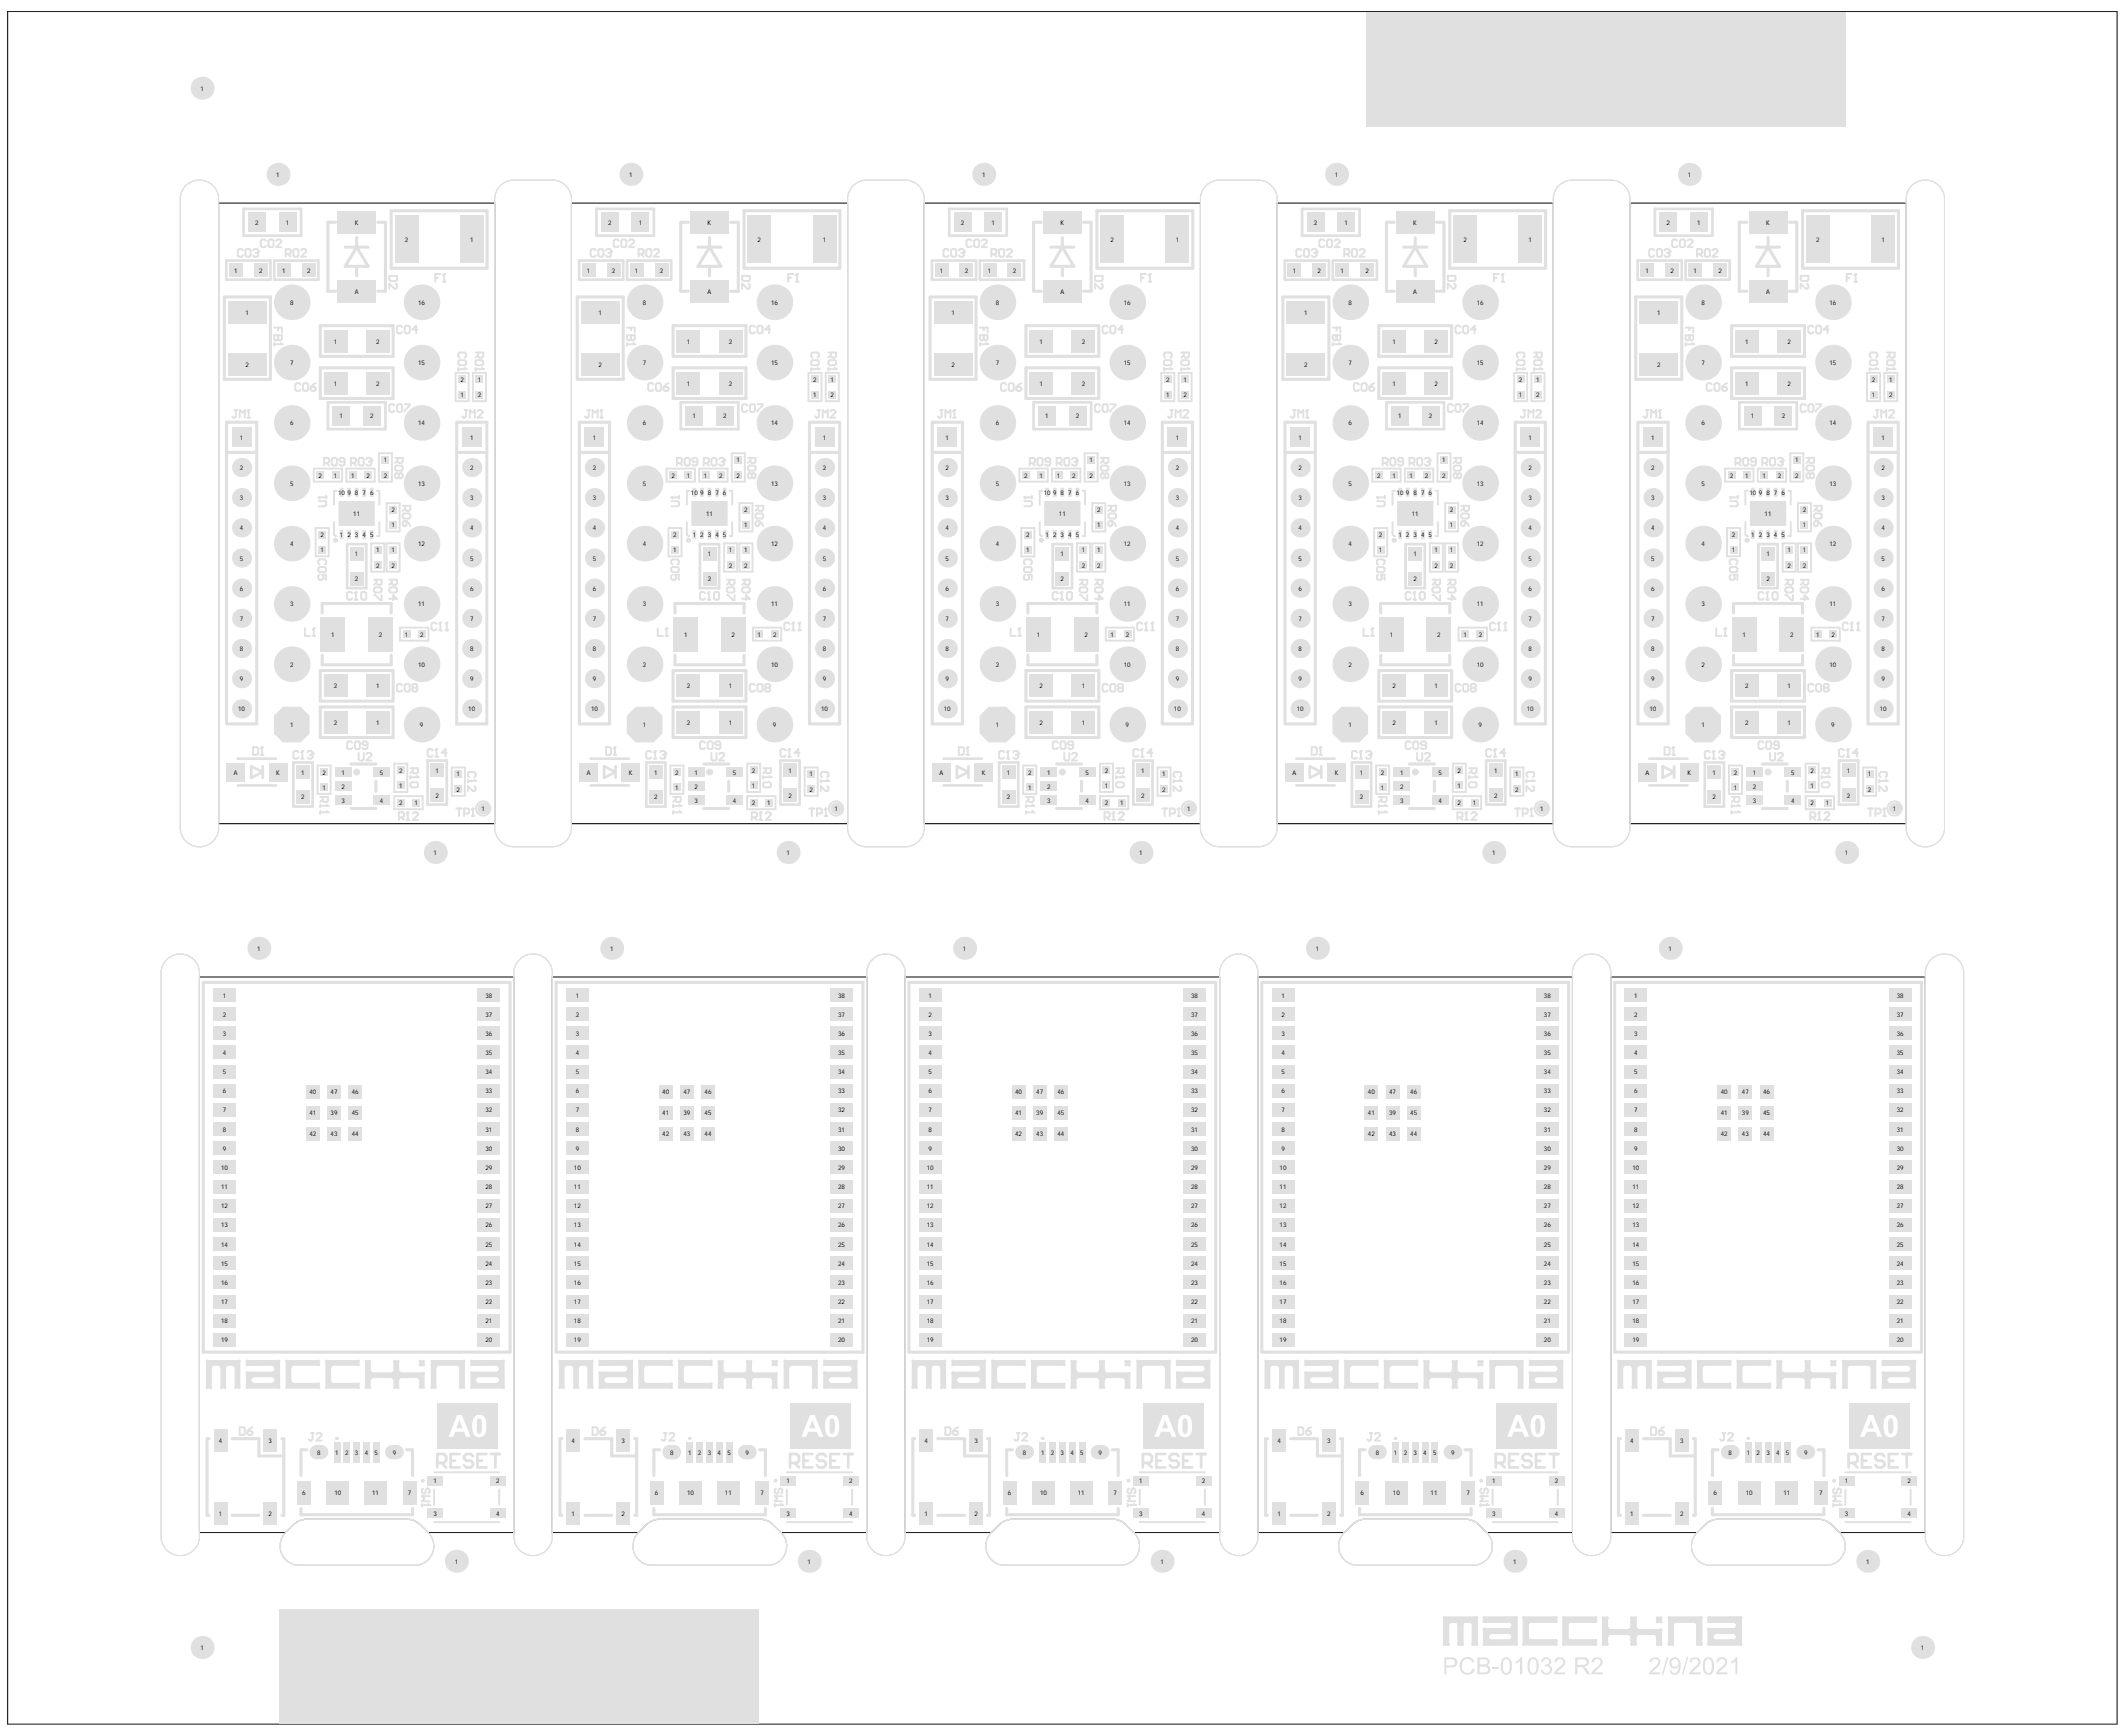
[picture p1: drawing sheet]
<svg xmlns="http://www.w3.org/2000/svg" width="235mm" height="191mm" viewBox="0 0 235 191" stroke-linecap="round" stroke-linejoin="round" font-family="sans-serif">
<defs><g id="words">
<g font-size=".7">
<text x="22.1" y="10">1</text>
<text x="30.5" y="19.5">1</text>
<text x="69.4" y="19.5">1</text>
<text x="108.3" y="19.5">1</text>
<text x="147.2" y="19.5">1</text>
<text x="186.1" y="19.5">1</text>
<text x="28.1" y="24.8">2</text>
<text x="31.5" y="24.8">1</text>
<text x="39.1" y="24.8">K</text>
<text x="44.6" y="26.7">2</text>
<text x="51.8" y="26.7">1</text>
<text x="67" y="24.8">2</text>
<text x="70.4" y="24.8">1</text>
<text x="78" y="24.8">K</text>
<text x="83.5" y="26.7">2</text>
<text x="90.7" y="26.7">1</text>
<text x="105.9" y="24.8">2</text>
<text x="109.3" y="24.8">1</text>
<text x="116.9" y="24.8">K</text>
<text x="122.4" y="26.7">2</text>
<text x="129.6" y="26.7">1</text>
<text x="144.8" y="24.8">2</text>
<text x="148.2" y="24.8">1</text>
<text x="155.8" y="24.8">K</text>
<text x="161.3" y="26.7">2</text>
<text x="168.5" y="26.7">1</text>
<text x="183.7" y="24.8">2</text>
<text x="187.1" y="24.8">1</text>
<text x="194.7" y="24.8">K</text>
<text x="200.2" y="26.7">2</text>
<text x="207.4" y="26.7">1</text>
<text x="25.8" y="30">1</text>
<text x="27.1" y="34.7">1</text>
<text x="28.6" y="30">2</text>
<text x="31.1" y="30">1</text>
<text x="32" y="33.6">8</text>
<text x="33.8" y="30">2</text>
<text x="39.1" y="32.4">A</text>
<text x="46.1" y="33.6">16</text>
<text x="64.7" y="30">1</text>
<text x="66" y="34.7">1</text>
<text x="67.5" y="30">2</text>
<text x="70" y="30">1</text>
<text x="70.9" y="33.6">8</text>
<text x="72.7" y="30">2</text>
<text x="78" y="32.4">A</text>
<text x="85" y="33.6">16</text>
<text x="103.6" y="30">1</text>
<text x="104.9" y="34.7">1</text>
<text x="106.4" y="30">2</text>
<text x="108.9" y="30">1</text>
<text x="109.8" y="33.6">8</text>
<text x="111.6" y="30">2</text>
<text x="116.9" y="32.4">A</text>
<text x="123.9" y="33.6">16</text>
<text x="142.5" y="30">1</text>
<text x="143.8" y="34.7">1</text>
<text x="145.3" y="30">2</text>
<text x="147.8" y="30">1</text>
<text x="148.7" y="33.6">8</text>
<text x="150.5" y="30">2</text>
<text x="155.8" y="32.4">A</text>
<text x="162.8" y="33.6">16</text>
<text x="181.4" y="30">1</text>
<text x="182.7" y="34.7">1</text>
<text x="184.2" y="30">2</text>
<text x="186.7" y="30">1</text>
<text x="187.6" y="33.6">8</text>
<text x="189.4" y="30">2</text>
<text x="194.7" y="32.4">A</text>
<text x="201.7" y="33.6">16</text>
<text x="27.1" y="40.4">2</text>
<text x="32" y="40.2">7</text>
<text x="36.8" y="37.9">1</text>
<text x="41.5" y="37.9">2</text>
<text x="46.1" y="40.2">15</text>
<text x="66" y="40.4">2</text>
<text x="70.9" y="40.2">7</text>
<text x="75.7" y="37.9">1</text>
<text x="80.4" y="37.9">2</text>
<text x="85" y="40.2">15</text>
<text x="104.9" y="40.4">2</text>
<text x="109.8" y="40.2">7</text>
<text x="114.6" y="37.9">1</text>
<text x="119.3" y="37.9">2</text>
<text x="123.9" y="40.2">15</text>
<text x="143.8" y="40.4">2</text>
<text x="148.7" y="40.2">7</text>
<text x="153.5" y="37.9">1</text>
<text x="158.2" y="37.9">2</text>
<text x="162.8" y="40.2">15</text>
<text x="182.7" y="40.4">2</text>
<text x="187.6" y="40.2">7</text>
<text x="192.4" y="37.9">1</text>
<text x="197.1" y="37.9">2</text>
<text x="201.7" y="40.2">15</text>
<text x="32" y="46.9">6</text>
<text x="36.8" y="42.5">1</text>
<text x="37.4" y="46.1">1</text>
<text x="40.8" y="46.1">2</text>
<text x="41.5" y="42.5">2</text>
<text x="46.1" y="46.9">14</text>
<text x="50.8" y="42.1">2</text>
<text x="50.8" y="43.8">1</text>
<text x="52.7" y="42.1">1</text>
<text x="52.7" y="43.8">2</text>
<text x="70.9" y="46.9">6</text>
<text x="75.7" y="42.5">1</text>
<text x="76.3" y="46.1">1</text>
<text x="79.7" y="46.1">2</text>
<text x="80.4" y="42.5">2</text>
<text x="85" y="46.9">14</text>
<text x="89.7" y="42.1">2</text>
<text x="89.7" y="43.8">1</text>
<text x="91.6" y="42.1">1</text>
<text x="91.6" y="43.8">2</text>
<text x="109.8" y="46.9">6</text>
<text x="114.6" y="42.5">1</text>
<text x="115.2" y="46.1">1</text>
<text x="118.6" y="46.1">2</text>
<text x="119.3" y="42.5">2</text>
<text x="123.9" y="46.9">14</text>
<text x="128.6" y="42.1">2</text>
<text x="128.6" y="43.8">1</text>
<text x="130.5" y="42.1">1</text>
<text x="130.5" y="43.8">2</text>
<text x="148.7" y="46.9">6</text>
<text x="153.5" y="42.5">1</text>
<text x="154.1" y="46.1">1</text>
<text x="157.5" y="46.1">2</text>
<text x="158.2" y="42.5">2</text>
<text x="162.8" y="46.9">14</text>
<text x="167.5" y="42.1">2</text>
<text x="167.5" y="43.8">1</text>
<text x="169.4" y="42.1">1</text>
<text x="169.4" y="43.8">2</text>
<text x="187.6" y="46.9">6</text>
<text x="192.4" y="42.5">1</text>
<text x="193" y="46.1">1</text>
<text x="196.4" y="46.1">2</text>
<text x="197.1" y="42.5">2</text>
<text x="201.7" y="46.9">14</text>
<text x="206.4" y="42.1">2</text>
<text x="206.4" y="43.8">1</text>
<text x="208.3" y="42.1">1</text>
<text x="208.3" y="43.8">2</text>
<text x="26.4" y="51.8">2</text>
<text x="26.4" y="48.5">1</text>
<text x="32" y="53.5">5</text>
<text x="35.1" y="52.6">2</text>
<text x="36.8" y="52.6">1</text>
<text x="38.7" y="52.6">1</text>
<text x="40.4" y="52.6">2</text>
<text x="42.3" y="52.6">2</text>
<text x="42.3" y="50.9">1</text>
<text x="46.1" y="53.5">13</text>
<text x="51.8" y="51.8">2</text>
<text x="51.8" y="48.5">1</text>
<text x="65.3" y="51.8">2</text>
<text x="65.3" y="48.5">1</text>
<text x="70.9" y="53.5">5</text>
<text x="74" y="52.6">2</text>
<text x="75.7" y="52.6">1</text>
<text x="77.6" y="52.6">1</text>
<text x="79.3" y="52.6">2</text>
<text x="81.2" y="52.6">2</text>
<text x="81.2" y="50.9">1</text>
<text x="85" y="53.5">13</text>
<text x="90.7" y="51.8">2</text>
<text x="90.7" y="48.5">1</text>
<text x="104.2" y="51.8">2</text>
<text x="104.2" y="48.5">1</text>
<text x="109.8" y="53.5">5</text>
<text x="112.9" y="52.6">2</text>
<text x="114.6" y="52.6">1</text>
<text x="116.5" y="52.6">1</text>
<text x="118.2" y="52.6">2</text>
<text x="120.1" y="52.6">2</text>
<text x="120.1" y="50.9">1</text>
<text x="123.9" y="53.5">13</text>
<text x="129.6" y="51.8">2</text>
<text x="129.6" y="48.5">1</text>
<text x="143.1" y="51.8">2</text>
<text x="143.1" y="48.5">1</text>
<text x="148.7" y="53.5">5</text>
<text x="151.8" y="52.6">2</text>
<text x="153.5" y="52.6">1</text>
<text x="155.4" y="52.6">1</text>
<text x="157.1" y="52.6">2</text>
<text x="159" y="52.6">2</text>
<text x="159" y="50.9">1</text>
<text x="162.8" y="53.5">13</text>
<text x="168.5" y="51.8">2</text>
<text x="168.5" y="48.5">1</text>
<text x="182" y="51.8">2</text>
<text x="182" y="48.5">1</text>
<text x="187.6" y="53.5">5</text>
<text x="190.7" y="52.6">2</text>
<text x="192.4" y="52.6">1</text>
<text x="194.3" y="52.6">1</text>
<text x="196" y="52.6">2</text>
<text x="197.9" y="52.6">2</text>
<text x="197.9" y="50.9">1</text>
<text x="201.7" y="53.5">13</text>
<text x="207.4" y="51.8">2</text>
<text x="207.4" y="48.5">1</text>
<text x="26.4" y="58.4">4</text>
<text x="26.4" y="55.1">3</text>
<text x="35.3" y="59.2">2</text>
<text x="37.3" y="54.5">10</text>
<text x="37.5" y="59.2">1</text>
<text x="38.3" y="59.2">2</text>
<text x="38.3" y="54.5">9</text>
<text x="38.9" y="56.9">11</text>
<text x="39.1" y="59.2">3</text>
<text x="39.1" y="54.5">8</text>
<text x="40" y="59.2">4</text>
<text x="40" y="54.5">7</text>
<text x="40.8" y="59.2">5</text>
<text x="40.8" y="54.5">6</text>
<text x="43.1" y="58.1">1</text>
<text x="43.1" y="56.4">2</text>
<text x="51.8" y="58.4">4</text>
<text x="51.8" y="55.1">3</text>
<text x="65.3" y="58.4">4</text>
<text x="65.3" y="55.1">3</text>
<text x="74.2" y="59.2">2</text>
<text x="76.2" y="54.5">10</text>
<text x="76.4" y="59.2">1</text>
<text x="77.2" y="59.2">2</text>
<text x="77.2" y="54.5">9</text>
<text x="77.8" y="56.9">11</text>
<text x="78" y="59.2">3</text>
<text x="78" y="54.5">8</text>
<text x="78.9" y="59.2">4</text>
<text x="78.9" y="54.5">7</text>
<text x="79.7" y="59.2">5</text>
<text x="79.7" y="54.5">6</text>
<text x="82" y="58.1">1</text>
<text x="82" y="56.4">2</text>
<text x="90.7" y="58.4">4</text>
<text x="90.7" y="55.1">3</text>
<text x="104.2" y="58.4">4</text>
<text x="104.2" y="55.1">3</text>
<text x="113.1" y="59.2">2</text>
<text x="115.1" y="54.5">10</text>
<text x="115.3" y="59.2">1</text>
<text x="116.1" y="59.2">2</text>
<text x="116.1" y="54.5">9</text>
<text x="116.7" y="56.9">11</text>
<text x="116.9" y="59.2">3</text>
<text x="116.9" y="54.5">8</text>
<text x="117.8" y="59.2">4</text>
<text x="117.8" y="54.5">7</text>
<text x="118.6" y="59.2">5</text>
<text x="118.6" y="54.5">6</text>
<text x="120.9" y="58.1">1</text>
<text x="120.9" y="56.4">2</text>
<text x="129.6" y="58.4">4</text>
<text x="129.6" y="55.1">3</text>
<text x="143.1" y="58.4">4</text>
<text x="143.1" y="55.1">3</text>
<text x="152" y="59.2">2</text>
<text x="154" y="54.5">10</text>
<text x="154.2" y="59.2">1</text>
<text x="155" y="59.2">2</text>
<text x="155" y="54.5">9</text>
<text x="155.6" y="56.9">11</text>
<text x="155.8" y="59.2">3</text>
<text x="155.8" y="54.5">8</text>
<text x="156.7" y="59.2">4</text>
<text x="156.7" y="54.5">7</text>
<text x="157.5" y="59.2">5</text>
<text x="157.5" y="54.5">6</text>
<text x="159.8" y="58.1">1</text>
<text x="159.8" y="56.4">2</text>
<text x="168.5" y="58.4">4</text>
<text x="168.5" y="55.1">3</text>
<text x="182" y="58.4">4</text>
<text x="182" y="55.1">3</text>
<text x="190.9" y="59.2">2</text>
<text x="192.9" y="54.5">10</text>
<text x="193.1" y="59.2">1</text>
<text x="193.9" y="59.2">2</text>
<text x="193.9" y="54.5">9</text>
<text x="194.5" y="56.9">11</text>
<text x="194.7" y="59.2">3</text>
<text x="194.7" y="54.5">8</text>
<text x="195.6" y="59.2">4</text>
<text x="195.6" y="54.5">7</text>
<text x="196.4" y="59.2">5</text>
<text x="196.4" y="54.5">6</text>
<text x="198.7" y="58.1">1</text>
<text x="198.7" y="56.4">2</text>
<text x="207.4" y="58.4">4</text>
<text x="207.4" y="55.1">3</text>
<text x="26.4" y="65.1">6</text>
<text x="26.4" y="61.8">5</text>
<text x="32" y="60.2">4</text>
<text x="35.3" y="60.9">1</text>
<text x="39.1" y="61.3">1</text>
<text x="39.1" y="64">2</text>
<text x="41.5" y="62.6">2</text>
<text x="41.5" y="60.9">1</text>
<text x="43.1" y="62.6">2</text>
<text x="43.1" y="60.9">1</text>
<text x="46.1" y="60.2">12</text>
<text x="51.8" y="65.1">6</text>
<text x="51.8" y="61.8">5</text>
<text x="65.3" y="65.1">6</text>
<text x="65.3" y="61.8">5</text>
<text x="70.9" y="60.2">4</text>
<text x="74.2" y="60.9">1</text>
<text x="78" y="61.3">1</text>
<text x="78" y="64">2</text>
<text x="80.4" y="62.6">2</text>
<text x="80.4" y="60.9">1</text>
<text x="82" y="62.6">2</text>
<text x="82" y="60.9">1</text>
<text x="85" y="60.2">12</text>
<text x="90.7" y="65.1">6</text>
<text x="90.7" y="61.8">5</text>
<text x="104.2" y="65.1">6</text>
<text x="104.2" y="61.8">5</text>
<text x="109.8" y="60.2">4</text>
<text x="113.1" y="60.9">1</text>
<text x="116.9" y="61.3">1</text>
<text x="116.9" y="64">2</text>
<text x="119.3" y="62.6">2</text>
<text x="119.3" y="60.9">1</text>
<text x="120.9" y="62.6">2</text>
<text x="120.9" y="60.9">1</text>
<text x="123.9" y="60.2">12</text>
<text x="129.6" y="65.1">6</text>
<text x="129.6" y="61.8">5</text>
<text x="143.1" y="65.1">6</text>
<text x="143.1" y="61.8">5</text>
<text x="148.7" y="60.2">4</text>
<text x="152" y="60.9">1</text>
<text x="155.8" y="61.3">1</text>
<text x="155.8" y="64">2</text>
<text x="158.2" y="62.6">2</text>
<text x="158.2" y="60.9">1</text>
<text x="159.8" y="62.6">2</text>
<text x="159.8" y="60.9">1</text>
<text x="162.8" y="60.2">12</text>
<text x="168.5" y="65.1">6</text>
<text x="168.5" y="61.8">5</text>
<text x="182" y="65.1">6</text>
<text x="182" y="61.8">5</text>
<text x="187.6" y="60.2">4</text>
<text x="190.9" y="60.9">1</text>
<text x="194.7" y="61.3">1</text>
<text x="194.7" y="64">2</text>
<text x="197.1" y="62.6">2</text>
<text x="197.1" y="60.9">1</text>
<text x="198.7" y="62.6">2</text>
<text x="198.7" y="60.9">1</text>
<text x="201.7" y="60.2">12</text>
<text x="207.4" y="65.1">6</text>
<text x="207.4" y="61.8">5</text>
<text x="26.4" y="71.7">8</text>
<text x="26.4" y="68.4">7</text>
<text x="32" y="66.8">3</text>
<text x="36.5" y="70.2">1</text>
<text x="41.8" y="70.2">2</text>
<text x="44.6" y="70.2">1</text>
<text x="46.1" y="66.8">11</text>
<text x="46.3" y="70.2">2</text>
<text x="51.8" y="71.7">8</text>
<text x="51.8" y="68.4">7</text>
<text x="65.3" y="71.7">8</text>
<text x="65.3" y="68.4">7</text>
<text x="70.9" y="66.8">3</text>
<text x="75.4" y="70.2">1</text>
<text x="80.7" y="70.2">2</text>
<text x="83.5" y="70.2">1</text>
<text x="85" y="66.8">11</text>
<text x="85.2" y="70.2">2</text>
<text x="90.7" y="71.7">8</text>
<text x="90.7" y="68.4">7</text>
<text x="104.2" y="71.7">8</text>
<text x="104.2" y="68.4">7</text>
<text x="109.8" y="66.8">3</text>
<text x="114.3" y="70.2">1</text>
<text x="119.6" y="70.2">2</text>
<text x="122.4" y="70.2">1</text>
<text x="123.9" y="66.8">11</text>
<text x="124.1" y="70.2">2</text>
<text x="129.6" y="71.7">8</text>
<text x="129.6" y="68.4">7</text>
<text x="143.1" y="71.7">8</text>
<text x="143.1" y="68.4">7</text>
<text x="148.7" y="66.8">3</text>
<text x="153.2" y="70.2">1</text>
<text x="158.4" y="70.2">2</text>
<text x="161.3" y="70.2">1</text>
<text x="162.8" y="66.8">11</text>
<text x="163" y="70.2">2</text>
<text x="168.5" y="71.7">8</text>
<text x="168.5" y="68.4">7</text>
<text x="182" y="71.7">8</text>
<text x="182" y="68.4">7</text>
<text x="187.6" y="66.8">3</text>
<text x="192.1" y="70.2">1</text>
<text x="197.3" y="70.2">2</text>
<text x="200.2" y="70.2">1</text>
<text x="201.7" y="66.8">11</text>
<text x="201.9" y="70.2">2</text>
<text x="207.4" y="71.7">8</text>
<text x="207.4" y="68.4">7</text>
<text x="26.4" y="75.1">9</text>
<text x="32" y="73.5">2</text>
<text x="36.8" y="75.9">2</text>
<text x="41.5" y="75.9">1</text>
<text x="46.1" y="73.5">10</text>
<text x="51.8" y="75.1">9</text>
<text x="65.3" y="75.1">9</text>
<text x="70.9" y="73.5">2</text>
<text x="75.7" y="75.9">2</text>
<text x="80.4" y="75.9">1</text>
<text x="85" y="73.5">10</text>
<text x="90.7" y="75.1">9</text>
<text x="104.2" y="75.1">9</text>
<text x="109.8" y="73.5">2</text>
<text x="114.6" y="75.9">2</text>
<text x="119.3" y="75.9">1</text>
<text x="123.9" y="73.5">10</text>
<text x="129.6" y="75.1">9</text>
<text x="143.1" y="75.1">9</text>
<text x="148.7" y="73.5">2</text>
<text x="153.5" y="75.9">2</text>
<text x="158.2" y="75.9">1</text>
<text x="162.8" y="73.5">10</text>
<text x="168.5" y="75.1">9</text>
<text x="182" y="75.1">9</text>
<text x="187.6" y="73.5">2</text>
<text x="192.4" y="75.9">2</text>
<text x="197.1" y="75.9">1</text>
<text x="201.7" y="73.5">10</text>
<text x="207.4" y="75.1">9</text>
<text x="26.3" y="78.4">10</text>
<text x="32" y="80.1">1</text>
<text x="36.8" y="79.9">2</text>
<text x="41.5" y="79.9">1</text>
<text x="46.3" y="80.1">9</text>
<text x="51.6" y="78.4">10</text>
<text x="65.2" y="78.4">10</text>
<text x="70.9" y="80.1">1</text>
<text x="75.7" y="79.9">2</text>
<text x="80.4" y="79.9">1</text>
<text x="85.2" y="80.1">9</text>
<text x="90.5" y="78.4">10</text>
<text x="104.1" y="78.4">10</text>
<text x="109.8" y="80.1">1</text>
<text x="114.6" y="79.9">2</text>
<text x="119.3" y="79.9">1</text>
<text x="124.1" y="80.1">9</text>
<text x="129.4" y="78.4">10</text>
<text x="143" y="78.4">10</text>
<text x="148.7" y="80.1">1</text>
<text x="153.5" y="79.9">2</text>
<text x="158.2" y="79.9">1</text>
<text x="163" y="80.1">9</text>
<text x="168.3" y="78.4">10</text>
<text x="181.9" y="78.4">10</text>
<text x="187.6" y="80.1">1</text>
<text x="192.4" y="79.9">2</text>
<text x="197.1" y="79.9">1</text>
<text x="201.9" y="80.1">9</text>
<text x="207.2" y="78.4">10</text>
<text x="25.8" y="85.4">A</text>
<text x="30.4" y="85.4">K</text>
<text x="33.2" y="85.4">1</text>
<text x="33.2" y="88.1">2</text>
<text x="35.5" y="85.4">2</text>
<text x="35.5" y="87.1">1</text>
<text x="37.7" y="88.5">3</text>
<text x="37.7" y="85.4">1</text>
<text x="37.7" y="86.9">2</text>
<text x="41.9" y="88.5">4</text>
<text x="41.9" y="85.4">5</text>
<text x="44" y="88.7">2</text>
<text x="44" y="85.2">2</text>
<text x="44" y="86.8">1</text>
<text x="45.7" y="88.7">1</text>
<text x="48" y="85.2">1</text>
<text x="48" y="87.9">2</text>
<text x="50.3" y="85.6">1</text>
<text x="50.3" y="87.3">2</text>
<text x="53.1" y="89.4">1</text>
<text x="64.7" y="85.4">A</text>
<text x="69.3" y="85.4">K</text>
<text x="72.1" y="85.4">1</text>
<text x="72.1" y="88.1">2</text>
<text x="74.4" y="85.4">2</text>
<text x="74.4" y="87.1">1</text>
<text x="76.6" y="88.5">3</text>
<text x="76.6" y="85.4">1</text>
<text x="76.6" y="86.9">2</text>
<text x="80.8" y="88.5">4</text>
<text x="80.8" y="85.4">5</text>
<text x="82.9" y="88.7">2</text>
<text x="82.9" y="85.2">2</text>
<text x="82.9" y="86.8">1</text>
<text x="84.6" y="88.7">1</text>
<text x="86.9" y="85.2">1</text>
<text x="86.9" y="87.9">2</text>
<text x="89.2" y="85.6">1</text>
<text x="89.2" y="87.3">2</text>
<text x="92" y="89.4">1</text>
<text x="103.6" y="85.4">A</text>
<text x="108.2" y="85.4">K</text>
<text x="111" y="85.4">1</text>
<text x="111" y="88.1">2</text>
<text x="113.3" y="85.4">2</text>
<text x="113.3" y="87.1">1</text>
<text x="115.4" y="88.5">3</text>
<text x="115.4" y="85.4">1</text>
<text x="115.4" y="86.9">2</text>
<text x="119.7" y="88.5">4</text>
<text x="119.7" y="85.4">5</text>
<text x="121.8" y="88.7">2</text>
<text x="121.8" y="85.2">2</text>
<text x="121.8" y="86.8">1</text>
<text x="123.5" y="88.7">1</text>
<text x="125.8" y="85.2">1</text>
<text x="125.8" y="87.9">2</text>
<text x="128.1" y="85.6">1</text>
<text x="128.1" y="87.3">2</text>
<text x="130.9" y="89.4">1</text>
<text x="142.5" y="85.4">A</text>
<text x="147.1" y="85.4">K</text>
<text x="149.9" y="85.4">1</text>
<text x="149.9" y="88.1">2</text>
<text x="152.2" y="85.4">2</text>
<text x="152.2" y="87.1">1</text>
<text x="154.3" y="88.5">3</text>
<text x="154.3" y="85.4">1</text>
<text x="154.3" y="86.9">2</text>
<text x="158.6" y="88.5">4</text>
<text x="158.6" y="85.4">5</text>
<text x="160.7" y="88.7">2</text>
<text x="160.7" y="85.2">2</text>
<text x="160.7" y="86.8">1</text>
<text x="162.4" y="88.7">1</text>
<text x="164.7" y="85.2">1</text>
<text x="164.7" y="87.9">2</text>
<text x="167" y="85.6">1</text>
<text x="167" y="87.3">2</text>
<text x="169.8" y="89.4">1</text>
<text x="181.4" y="85.4">A</text>
<text x="186" y="85.4">K</text>
<text x="188.8" y="85.4">1</text>
<text x="188.8" y="88.1">2</text>
<text x="191.1" y="85.4">2</text>
<text x="191.1" y="87.1">1</text>
<text x="193.2" y="88.5">3</text>
<text x="193.2" y="85.4">1</text>
<text x="193.2" y="86.9">2</text>
<text x="197.5" y="88.5">4</text>
<text x="197.5" y="85.4">5</text>
<text x="199.6" y="88.7">2</text>
<text x="199.6" y="85.2">2</text>
<text x="199.6" y="86.8">1</text>
<text x="201.3" y="88.7">1</text>
<text x="203.6" y="85.2">1</text>
<text x="203.6" y="87.9">2</text>
<text x="205.9" y="85.6">1</text>
<text x="205.9" y="87.3">2</text>
<text x="208.7" y="89.4">1</text>
<text x="47.8" y="94.2">1</text>
<text x="86.7" y="94.2">1</text>
<text x="125.6" y="94.2">1</text>
<text x="164.5" y="94.2">1</text>
<text x="203.4" y="94.2">1</text>
<text x="28.3" y="104.8">1</text>
<text x="67.2" y="104.8">1</text>
<text x="106.1" y="104.8">1</text>
<text x="145" y="104.8">1</text>
<text x="183.9" y="104.8">1</text>
<text x="24.6" y="112">2</text>
<text x="24.6" y="109.9">1</text>
<text x="53.5" y="112">37</text>
<text x="53.5" y="109.9">38</text>
<text x="63.5" y="112">2</text>
<text x="63.5" y="109.9">1</text>
<text x="92.4" y="112">37</text>
<text x="92.4" y="109.9">38</text>
<text x="102.4" y="112">2</text>
<text x="102.4" y="109.9">1</text>
<text x="131.3" y="112">37</text>
<text x="131.3" y="109.9">38</text>
<text x="141.3" y="112">2</text>
<text x="141.3" y="109.9">1</text>
<text x="170.2" y="112">37</text>
<text x="170.2" y="109.9">38</text>
<text x="180.2" y="112">2</text>
<text x="180.2" y="109.9">1</text>
<text x="209.1" y="112">37</text>
<text x="209.1" y="109.9">38</text>
<text x="24.6" y="116.3">4</text>
<text x="24.6" y="118.4">5</text>
<text x="24.6" y="114.2">3</text>
<text x="53.5" y="116.3">35</text>
<text x="53.5" y="118.4">34</text>
<text x="53.5" y="114.2">36</text>
<text x="63.5" y="116.3">4</text>
<text x="63.5" y="118.4">5</text>
<text x="63.5" y="114.2">3</text>
<text x="92.4" y="116.3">35</text>
<text x="92.4" y="118.4">34</text>
<text x="92.4" y="114.2">36</text>
<text x="102.4" y="116.3">4</text>
<text x="102.4" y="118.4">5</text>
<text x="102.4" y="114.2">3</text>
<text x="131.3" y="116.3">35</text>
<text x="131.3" y="118.4">34</text>
<text x="131.3" y="114.2">36</text>
<text x="141.3" y="116.3">4</text>
<text x="141.3" y="118.4">5</text>
<text x="141.3" y="114.2">3</text>
<text x="170.2" y="116.3">35</text>
<text x="170.2" y="118.4">34</text>
<text x="170.2" y="114.2">36</text>
<text x="180.2" y="116.3">4</text>
<text x="180.2" y="118.4">5</text>
<text x="180.2" y="114.2">3</text>
<text x="209.1" y="116.3">35</text>
<text x="209.1" y="118.4">34</text>
<text x="209.1" y="114.2">36</text>
<text x="24.6" y="122.6">7</text>
<text x="24.6" y="120.5">6</text>
<text x="24.6" y="124.7">8</text>
<text x="34.1" y="122.9">41</text>
<text x="34.1" y="125.2">42</text>
<text x="34.1" y="120.6">40</text>
<text x="36.4" y="122.9">39</text>
<text x="36.4" y="120.6">47</text>
<text x="36.4" y="125.2">43</text>
<text x="38.8" y="122.9">45</text>
<text x="38.8" y="120.6">46</text>
<text x="38.8" y="125.2">44</text>
<text x="53.5" y="122.6">32</text>
<text x="53.5" y="120.5">33</text>
<text x="53.5" y="124.7">31</text>
<text x="63.5" y="122.6">7</text>
<text x="63.5" y="120.5">6</text>
<text x="63.5" y="124.7">8</text>
<text x="73" y="122.9">41</text>
<text x="73" y="125.2">42</text>
<text x="73" y="120.6">40</text>
<text x="75.3" y="122.9">39</text>
<text x="75.3" y="120.6">47</text>
<text x="75.3" y="125.2">43</text>
<text x="77.7" y="122.9">45</text>
<text x="77.7" y="120.6">46</text>
<text x="77.7" y="125.2">44</text>
<text x="92.4" y="122.6">32</text>
<text x="92.4" y="120.5">33</text>
<text x="92.4" y="124.7">31</text>
<text x="102.4" y="122.6">7</text>
<text x="102.4" y="120.5">6</text>
<text x="102.4" y="124.7">8</text>
<text x="111.9" y="122.9">41</text>
<text x="111.9" y="125.2">42</text>
<text x="111.9" y="120.6">40</text>
<text x="114.2" y="122.9">39</text>
<text x="114.2" y="120.6">47</text>
<text x="114.2" y="125.2">43</text>
<text x="116.6" y="122.9">45</text>
<text x="116.6" y="120.6">46</text>
<text x="116.6" y="125.2">44</text>
<text x="131.3" y="122.6">32</text>
<text x="131.3" y="120.5">33</text>
<text x="131.3" y="124.7">31</text>
<text x="141.3" y="122.6">7</text>
<text x="141.3" y="120.5">6</text>
<text x="141.3" y="124.7">8</text>
<text x="150.8" y="122.9">41</text>
<text x="150.8" y="125.2">42</text>
<text x="150.8" y="120.6">40</text>
<text x="153.1" y="122.9">39</text>
<text x="153.1" y="120.6">47</text>
<text x="153.1" y="125.2">43</text>
<text x="155.5" y="122.9">45</text>
<text x="155.5" y="120.6">46</text>
<text x="155.5" y="125.2">44</text>
<text x="170.2" y="122.6">32</text>
<text x="170.2" y="120.5">33</text>
<text x="170.2" y="124.7">31</text>
<text x="180.2" y="122.6">7</text>
<text x="180.2" y="120.5">6</text>
<text x="180.2" y="124.7">8</text>
<text x="189.7" y="122.9">41</text>
<text x="189.7" y="125.2">42</text>
<text x="189.7" y="120.6">40</text>
<text x="192" y="122.9">39</text>
<text x="192" y="120.6">47</text>
<text x="192" y="125.2">43</text>
<text x="194.4" y="122.9">45</text>
<text x="194.4" y="120.6">46</text>
<text x="194.4" y="125.2">44</text>
<text x="209.1" y="122.6">32</text>
<text x="209.1" y="120.5">33</text>
<text x="209.1" y="124.7">31</text>
<text x="24.4" y="128.9">10</text>
<text x="24.4" y="131">11</text>
<text x="24.6" y="126.8">9</text>
<text x="53.5" y="128.9">29</text>
<text x="53.5" y="126.8">30</text>
<text x="53.5" y="131">28</text>
<text x="63.3" y="128.9">10</text>
<text x="63.3" y="131">11</text>
<text x="63.5" y="126.8">9</text>
<text x="92.4" y="128.9">29</text>
<text x="92.4" y="126.8">30</text>
<text x="92.4" y="131">28</text>
<text x="102.2" y="128.9">10</text>
<text x="102.2" y="131">11</text>
<text x="102.4" y="126.8">9</text>
<text x="131.3" y="128.9">29</text>
<text x="131.3" y="126.8">30</text>
<text x="131.3" y="131">28</text>
<text x="141.1" y="128.9">10</text>
<text x="141.1" y="131">11</text>
<text x="141.3" y="126.8">9</text>
<text x="170.2" y="128.9">29</text>
<text x="170.2" y="126.8">30</text>
<text x="170.2" y="131">28</text>
<text x="180" y="128.9">10</text>
<text x="180" y="131">11</text>
<text x="180.2" y="126.8">9</text>
<text x="209.1" y="128.9">29</text>
<text x="209.1" y="126.8">30</text>
<text x="209.1" y="131">28</text>
<text x="24.4" y="133.2">12</text>
<text x="24.4" y="135.3">13</text>
<text x="24.4" y="137.4">14</text>
<text x="53.5" y="133.2">27</text>
<text x="53.5" y="135.3">26</text>
<text x="53.5" y="137.4">25</text>
<text x="63.3" y="133.2">12</text>
<text x="63.3" y="135.3">13</text>
<text x="63.3" y="137.4">14</text>
<text x="92.4" y="133.2">27</text>
<text x="92.4" y="135.3">26</text>
<text x="92.4" y="137.4">25</text>
<text x="102.2" y="133.2">12</text>
<text x="102.2" y="135.3">13</text>
<text x="102.2" y="137.4">14</text>
<text x="131.3" y="133.2">27</text>
<text x="131.3" y="135.3">26</text>
<text x="131.3" y="137.4">25</text>
<text x="141.1" y="133.2">12</text>
<text x="141.1" y="135.3">13</text>
<text x="141.1" y="137.4">14</text>
<text x="170.2" y="133.2">27</text>
<text x="170.2" y="135.3">26</text>
<text x="170.2" y="137.4">25</text>
<text x="180" y="133.2">12</text>
<text x="180" y="135.3">13</text>
<text x="180" y="137.4">14</text>
<text x="209.1" y="133.2">27</text>
<text x="209.1" y="135.3">26</text>
<text x="209.1" y="137.4">25</text>
<text x="24.4" y="143.7">17</text>
<text x="24.4" y="139.5">15</text>
<text x="24.4" y="141.6">16</text>
<text x="53.5" y="143.7">22</text>
<text x="53.5" y="139.5">24</text>
<text x="53.5" y="141.6">23</text>
<text x="63.3" y="143.7">17</text>
<text x="63.3" y="139.5">15</text>
<text x="63.3" y="141.6">16</text>
<text x="92.4" y="143.7">22</text>
<text x="92.4" y="139.5">24</text>
<text x="92.4" y="141.6">23</text>
<text x="102.2" y="143.7">17</text>
<text x="102.2" y="139.5">15</text>
<text x="102.2" y="141.6">16</text>
<text x="131.3" y="143.7">22</text>
<text x="131.3" y="139.5">24</text>
<text x="131.3" y="141.6">23</text>
<text x="141.1" y="143.7">17</text>
<text x="141.1" y="139.5">15</text>
<text x="141.1" y="141.6">16</text>
<text x="170.2" y="143.7">22</text>
<text x="170.2" y="139.5">24</text>
<text x="170.2" y="141.6">23</text>
<text x="180" y="143.7">17</text>
<text x="180" y="139.5">15</text>
<text x="180" y="141.6">16</text>
<text x="209.1" y="143.7">22</text>
<text x="209.1" y="139.5">24</text>
<text x="209.1" y="141.6">23</text>
<text x="24.4" y="145.8">18</text>
<text x="24.4" y="147.9">19</text>
<text x="53.5" y="145.8">21</text>
<text x="53.5" y="147.9">20</text>
<text x="63.3" y="145.8">18</text>
<text x="63.3" y="147.9">19</text>
<text x="92.4" y="145.8">21</text>
<text x="92.4" y="147.9">20</text>
<text x="102.2" y="145.8">18</text>
<text x="102.2" y="147.9">19</text>
<text x="131.3" y="145.8">21</text>
<text x="131.3" y="147.9">20</text>
<text x="141.1" y="145.8">18</text>
<text x="141.1" y="147.9">19</text>
<text x="170.2" y="145.8">21</text>
<text x="170.2" y="147.9">20</text>
<text x="180" y="145.8">18</text>
<text x="180" y="147.9">19</text>
<text x="209.1" y="145.8">21</text>
<text x="209.1" y="147.9">20</text>
<text x="24.1" y="159">4</text>
<text x="29.6" y="159">3</text>
<text x="35" y="160.3">8</text>
<text x="37" y="160.3">1</text>
<text x="38" y="160.3">2</text>
<text x="39.1" y="160.3">3</text>
<text x="40.2" y="160.3">4</text>
<text x="41.3" y="160.3">5</text>
<text x="43.3" y="160.3">9</text>
<text x="63" y="159">4</text>
<text x="68.5" y="159">3</text>
<text x="73.9" y="160.3">8</text>
<text x="75.9" y="160.3">1</text>
<text x="76.9" y="160.3">2</text>
<text x="78" y="160.3">3</text>
<text x="79.1" y="160.3">4</text>
<text x="80.2" y="160.3">5</text>
<text x="82.2" y="160.3">9</text>
<text x="101.9" y="159">4</text>
<text x="107.4" y="159">3</text>
<text x="112.8" y="160.3">8</text>
<text x="114.8" y="160.3">1</text>
<text x="115.8" y="160.3">2</text>
<text x="116.9" y="160.3">3</text>
<text x="118" y="160.3">4</text>
<text x="119.1" y="160.3">5</text>
<text x="121.1" y="160.3">9</text>
<text x="140.8" y="159">4</text>
<text x="146.3" y="159">3</text>
<text x="151.7" y="160.3">8</text>
<text x="153.7" y="160.3">1</text>
<text x="154.7" y="160.3">2</text>
<text x="155.8" y="160.3">3</text>
<text x="156.9" y="160.3">4</text>
<text x="158" y="160.3">5</text>
<text x="160" y="160.3">9</text>
<text x="179.7" y="159">4</text>
<text x="185.2" y="159">3</text>
<text x="190.6" y="160.3">8</text>
<text x="192.6" y="160.3">1</text>
<text x="193.6" y="160.3">2</text>
<text x="194.7" y="160.3">3</text>
<text x="195.8" y="160.3">4</text>
<text x="196.9" y="160.3">5</text>
<text x="198.9" y="160.3">9</text>
<text x="24.1" y="167.1">1</text>
<text x="29.6" y="167.1">2</text>
<text x="33.3" y="164.8">6</text>
<text x="36.9" y="164.8">10</text>
<text x="41" y="164.8">11</text>
<text x="45" y="164.8">7</text>
<text x="47.8" y="167.1">3</text>
<text x="47.8" y="163.5">1</text>
<text x="54.7" y="167.1">4</text>
<text x="54.7" y="163.5">2</text>
<text x="63" y="167.1">1</text>
<text x="68.5" y="167.1">2</text>
<text x="72.2" y="164.8">6</text>
<text x="75.8" y="164.8">10</text>
<text x="79.9" y="164.8">11</text>
<text x="83.9" y="164.8">7</text>
<text x="86.7" y="167.1">3</text>
<text x="86.7" y="163.5">1</text>
<text x="93.6" y="167.1">4</text>
<text x="93.6" y="163.5">2</text>
<text x="101.9" y="167.1">1</text>
<text x="107.4" y="167.1">2</text>
<text x="111.1" y="164.8">6</text>
<text x="114.7" y="164.8">10</text>
<text x="118.8" y="164.8">11</text>
<text x="122.8" y="164.8">7</text>
<text x="125.6" y="167.1">3</text>
<text x="125.6" y="163.5">1</text>
<text x="132.5" y="167.1">4</text>
<text x="132.5" y="163.5">2</text>
<text x="140.8" y="167.1">1</text>
<text x="146.3" y="167.1">2</text>
<text x="150" y="164.8">6</text>
<text x="153.6" y="164.8">10</text>
<text x="157.7" y="164.8">11</text>
<text x="161.7" y="164.8">7</text>
<text x="164.5" y="167.1">3</text>
<text x="164.5" y="163.5">1</text>
<text x="171.4" y="167.1">4</text>
<text x="171.4" y="163.5">2</text>
<text x="179.7" y="167.1">1</text>
<text x="185.2" y="167.1">2</text>
<text x="188.9" y="164.8">6</text>
<text x="192.5" y="164.8">10</text>
<text x="196.6" y="164.8">11</text>
<text x="200.6" y="164.8">7</text>
<text x="203.4" y="167.1">3</text>
<text x="203.4" y="163.5">1</text>
<text x="210.3" y="167.1">4</text>
<text x="210.3" y="163.5">2</text>
<text x="50.1" y="172.3">1</text>
<text x="89" y="172.3">1</text>
<text x="127.9" y="172.3">1</text>
<text x="166.8" y="172.3">1</text>
<text x="205.7" y="172.3">1</text>
<text x="22.1" y="181.8">1</text>
<text x="211.8" y="181.8">1</text>
</g>
</g></defs>
<path d="M.8 1.3h232.6v188.7h-232.6zM24.1 22.4h30.4v68.4h-30.4zM63 22.4h30.4v68.4h-30.4zM101.9 22.4h30.4v68.4h-30.4zM140.8 22.4h30.4v68.4h-30.4zM179.7 22.4h30.4v68.4h-30.4zM22 107.7h34.7v61.2h-9.5a3.1 3.1 0 0 0-2.4-1.5h-10.9a2.12 2.12 0 0 0-1.5 .6l-.9 .9h-9.5zM60.9 107.7h34.7v61.2h-9.5a3.1 3.1 0 0 0-2.4-1.5h-10.9a2.12 2.12 0 0 0-1.5 .6l-.9 .9h-9.5zM99.8 107.7h34.7v61.2h-9.5a3.1 3.1 0 0 0-2.4-1.5h-10.9a2.12 2.12 0 0 0-1.5 .6l-.9 .9h-9.5zM138.7 107.7h34.7v61.2h-9.5a3.1 3.1 0 0 0-2.4-1.5h-10.9a2.12 2.12 0 0 0-1.5 .6l-.9 .9h-9.5zM177.6 107.7h34.7v61.2h-9.5a3.1 3.1 0 0 0-2.4-1.5h-10.9a2.12 2.12 0 0 0-1.5 .6l-.9 .9h-9.5z" fill="none" stroke="#000" stroke-width=".11"/>
<g fill="none" stroke="#e0e0e0" stroke-width=".11">
<path d="M20.3 20.7a2.12 2.12 0 0 1 2.4-.8 2.12 2.12 0 0 1 1.4 2.1v69.2a2.11 2.11 0 0 1-2.1 2.1 2.11 2.11 0 0 1-2.1-2.1v-69.5l.1-.6zM55 20.6a2.13 2.13 0 0 1 1.4-.8h4.7a2.1 2.1 0 0 1 1.9 2.2v69.2a2.1 2.1 0 0 1-1.9 2.1h-4.7a2.1 2.1 0 0 1-1.9-2.1v-69.2a2.02 2.02 0 0 1 .5-1.4zM93.9 20.6a2.13 2.13 0 0 1 1.4-.8h4.7a2.1 2.1 0 0 1 1.9 2.2v69.2a2.1 2.1 0 0 1-1.9 2.1h-4.7a2.1 2.1 0 0 1-1.9-2.1v-69.2a2.02 2.02 0 0 1 .5-1.4zM132.8 20.6a2.13 2.13 0 0 1 1.4-.8h4.7a2.1 2.1 0 0 1 1.9 2.2v69.2a2.1 2.1 0 0 1-1.9 2.1h-4.7a2.1 2.1 0 0 1-1.9-2.1v-69.2a2.02 2.02 0 0 1 .5-1.4zM171.7 20.6a2.13 2.13 0 0 1 1.4-.8h4.7a2.1 2.1 0 0 1 1.9 2.2v69.2a2.1 2.1 0 0 1-1.9 2.1h-4.7a2.1 2.1 0 0 1-1.9-2.1v-69.2a2.02 2.02 0 0 1 .5-1.4zM210.6 20.7a2.12 2.12 0 0 1 2.3-.8 2.12 2.12 0 0 1 1.5 2.1v69.2a2.11 2.11 0 0 1-2.1 2.1 2.11 2.11 0 0 1-2.2-2.1v-69.5l.2-.6zM18.2 106a2.12 2.12 0 0 1 2.4-.8 2.12 2.12 0 0 1 1.4 2.1v62a2.11 2.11 0 0 1-2.1 2.1 2.11 2.11 0 0 1-2.1-2.1v-62.3l.1-.6zM57.1 106a2.12 2.12 0 0 1 2.3-.8 2.12 2.12 0 0 1 1.5 2.1v62a2.13 2.13 0 0 1-2.4 2.1 2.13 2.13 0 0 1-1.8-2.5v-61.9l.1-.6zM96 106a2.12 2.12 0 0 1 2.3-.8 2.12 2.12 0 0 1 1.5 2.1v62a2.13 2.13 0 0 1-2.4 2.1 2.13 2.13 0 0 1-1.8-2.5v-61.9l.1-.6zM134.9 106a2.12 2.12 0 0 1 2.3-.8 2.12 2.12 0 0 1 1.5 2.1v62a2.13 2.13 0 0 1-2.4 2.1 2.13 2.13 0 0 1-1.8-2.5v-61.9l.1-.6zM173.8 106a2.12 2.12 0 0 1 2.3-.8 2.12 2.12 0 0 1 1.5 2.1v62a2.13 2.13 0 0 1-2.4 2.1 2.13 2.13 0 0 1-1.8-2.5v-61.9l.1-.6zM212.7 106a2.12 2.12 0 0 1 2.3-.8 2.12 2.12 0 0 1 1.5 2.1v62a2.13 2.13 0 0 1-2.4 2.1 2.13 2.13 0 0 1-1.8-2.5v-61.9l.1-.6z"/>
<path d="M31.4 169l.1-.1a3.4 3.4 0 0 1 2.1-1.5h11.5a2.03 2.03 0 0 1 1.2 .6 3.4 3.4 0 0 1 1.5 2.2 2.12 2.12 0 0 1-1.9 2.3h-13.1a2.12 2.12 0 0 1-1.4-3.5zM70.3 169l.1-.1a3.4 3.4 0 0 1 2.1-1.5h11.5a2.03 2.03 0 0 1 1.2 .6 3.4 3.4 0 0 1 1.5 2.2 2.12 2.12 0 0 1-1.9 2.3h-13.1a2.12 2.12 0 0 1-1.4-3.5zM109.1 169l.2-.1a3.4 3.4 0 0 1 2.1-1.5h11.5a2.03 2.03 0 0 1 1.2 .6 3.4 3.4 0 0 1 1.5 2.2 2.12 2.12 0 0 1-1.9 2.3h-13.1a2.12 2.12 0 0 1-1.5-3.5zM148 169l.2-.1a3.4 3.4 0 0 1 2.1-1.5h11.5a2.03 2.03 0 0 1 1.2 .6 3.4 3.4 0 0 1 1.5 2.2 2.12 2.12 0 0 1-1.9 2.3h-13.1a2.12 2.12 0 0 1-1.5-3.5zM186.9 169l.2-.1a3.4 3.4 0 0 1 2.1-1.5h11.5a2.03 2.03 0 0 1 1.2 .6 3.4 3.4 0 0 1 1.5 2.2 2.12 2.12 0 0 1-1.9 2.3h-13.1a2.12 2.12 0 0 1-1.5-3.5z"/>
</g>
<g fill="#e0e0e0">
<circle cx="52" cy="78.1" r="1.06"/>
<circle cx="52" cy="74.8" r="1.06"/>
<circle cx="52" cy="71.5" r="1.06"/>
<circle cx="52" cy="68.1" r="1.06"/>
<circle cx="52" cy="64.8" r="1.06"/>
<circle cx="52" cy="61.5" r="1.06"/>
<circle cx="52" cy="58.2" r="1.06"/>
<circle cx="52" cy="54.8" r="1.06"/>
<circle cx="52" cy="51.5" r="1.06"/>
<circle cx="65.5" cy="78.1" r="1.06"/>
<circle cx="65.5" cy="74.8" r="1.06"/>
<circle cx="65.5" cy="71.5" r="1.06"/>
<circle cx="65.5" cy="68.1" r="1.06"/>
<circle cx="65.5" cy="64.8" r="1.06"/>
<circle cx="65.5" cy="61.5" r="1.06"/>
<circle cx="65.5" cy="58.2" r="1.06"/>
<circle cx="65.5" cy="54.8" r="1.06"/>
<circle cx="65.5" cy="51.5" r="1.06"/>
</g>
<g fill="#e0e0e0">
<path d="M50.9 47.1h2.2v2.2h-2.2z" fill-rule="evenodd"/>
<path d="M64.5 47.1h2.1v2.2h-2.1z" fill-rule="evenodd"/>
</g>
<path d="M82.1 160h.5" fill="none" stroke="#e0e0e0" stroke-width="1.6"/>
<g fill="#e0e0e0">
<circle cx="129.8" cy="78.1" r="1.06"/>
<circle cx="129.8" cy="74.8" r="1.06"/>
<circle cx="129.8" cy="71.5" r="1.06"/>
<circle cx="129.8" cy="68.1" r="1.06"/>
<circle cx="129.8" cy="64.8" r="1.06"/>
<circle cx="129.8" cy="61.5" r="1.06"/>
<circle cx="129.8" cy="58.2" r="1.06"/>
<circle cx="129.8" cy="54.8" r="1.06"/>
<circle cx="129.8" cy="51.5" r="1.06"/>
<circle cx="143.3" cy="78.1" r="1.06"/>
<circle cx="143.3" cy="74.8" r="1.06"/>
<circle cx="143.3" cy="71.5" r="1.06"/>
<circle cx="143.3" cy="68.1" r="1.06"/>
<circle cx="143.3" cy="64.8" r="1.06"/>
<circle cx="143.3" cy="61.5" r="1.06"/>
<circle cx="143.3" cy="58.2" r="1.06"/>
<circle cx="143.3" cy="54.8" r="1.06"/>
<circle cx="143.3" cy="51.5" r="1.06"/>
</g>
<g fill="#e0e0e0">
<path d="M128.7 47.1h2.2v2.2h-2.2z" fill-rule="evenodd"/>
<path d="M142.3 47.1h2.1v2.2h-2.1z" fill-rule="evenodd"/>
</g>
<path d="M159.9 160h.5" fill="none" stroke="#e0e0e0" stroke-width="1.6"/>
<g fill="#e0e0e0">
<circle cx="207.6" cy="78.1" r="1.06"/>
<circle cx="207.6" cy="74.8" r="1.06"/>
<circle cx="207.6" cy="71.5" r="1.06"/>
<circle cx="207.6" cy="68.1" r="1.06"/>
<circle cx="207.6" cy="64.8" r="1.06"/>
<circle cx="207.6" cy="61.5" r="1.06"/>
<circle cx="207.6" cy="58.2" r="1.06"/>
<circle cx="207.6" cy="54.8" r="1.06"/>
<circle cx="207.6" cy="51.5" r="1.06"/>
<circle cx="26.6" cy="78.1" r="1.06"/>
<circle cx="26.6" cy="74.8" r="1.06"/>
<circle cx="26.6" cy="71.5" r="1.06"/>
<circle cx="26.6" cy="68.1" r="1.06"/>
<circle cx="26.6" cy="64.8" r="1.06"/>
<circle cx="26.6" cy="61.5" r="1.06"/>
<circle cx="26.6" cy="58.2" r="1.06"/>
<circle cx="26.6" cy="54.8" r="1.06"/>
<circle cx="26.6" cy="51.5" r="1.06"/>
</g>
<g fill="#e0e0e0">
<path d="M206.5 47.1h2.2v2.2h-2.2z" fill-rule="evenodd"/>
<path d="M44.4 163.2h1.5v2.6h-1.5z" fill-rule="evenodd"/>
<path d="M71.6 163.2h1.5v2.6h-1.5z" fill-rule="evenodd"/>
<path d="M122.2 163.2h1.5v2.6h-1.5z" fill-rule="evenodd"/>
<path d="M149.4 163.2h1.5v2.6h-1.5z" fill-rule="evenodd"/>
<path d="M200 163.2h1.5v2.6h-1.5z" fill-rule="evenodd"/>
<path d="M25.6 47.1h2.1v2.2h-2.1z" fill-rule="evenodd"/>
</g>
<path d="M34.9 160h.5M43.2 160h.5M73.8 160h.5" fill="none" stroke="#e0e0e0" stroke-width="1.6"/>
<g fill="#e0e0e0">
<circle cx="90.9" cy="78.1" r="1.06"/>
<circle cx="90.9" cy="74.8" r="1.06"/>
<circle cx="90.9" cy="71.5" r="1.06"/>
<circle cx="90.9" cy="68.1" r="1.06"/>
<circle cx="90.9" cy="64.8" r="1.06"/>
<circle cx="90.9" cy="61.5" r="1.06"/>
<circle cx="90.9" cy="58.2" r="1.06"/>
<circle cx="90.9" cy="54.8" r="1.06"/>
<circle cx="90.9" cy="51.5" r="1.06"/>
<circle cx="104.4" cy="78.1" r="1.06"/>
<circle cx="104.4" cy="74.8" r="1.06"/>
<circle cx="104.4" cy="71.5" r="1.06"/>
<circle cx="104.4" cy="68.1" r="1.06"/>
<circle cx="104.4" cy="64.8" r="1.06"/>
<circle cx="104.4" cy="61.5" r="1.06"/>
<circle cx="104.4" cy="58.2" r="1.06"/>
<circle cx="104.4" cy="54.8" r="1.06"/>
<circle cx="104.4" cy="51.5" r="1.06"/>
</g>
<g fill="#e0e0e0">
<path d="M89.8 47.1h2.2v2.2h-2.2z" fill-rule="evenodd"/>
<path d="M103.4 47.1h2.1v2.2h-2.1z" fill-rule="evenodd"/>
</g>
<path d="M121 160h.5" fill="none" stroke="#e0e0e0" stroke-width="1.6"/>
<g fill="#e0e0e0">
<circle cx="168.7" cy="78.1" r="1.06"/>
<circle cx="168.7" cy="74.8" r="1.06"/>
<circle cx="168.7" cy="71.5" r="1.06"/>
<circle cx="168.7" cy="68.1" r="1.06"/>
<circle cx="168.7" cy="64.8" r="1.06"/>
<circle cx="168.7" cy="61.5" r="1.06"/>
<circle cx="168.7" cy="58.2" r="1.06"/>
<circle cx="168.7" cy="54.8" r="1.06"/>
<circle cx="168.7" cy="51.5" r="1.06"/>
</g>
<path d="M167.6 47.1h2.2v2.2h-2.2z" fill-rule="evenodd" fill="#e0e0e0"/>
<path d="M190.5 160h.5" fill="none" stroke="#e0e0e0" stroke-width="1.6"/>
<g fill="#e0e0e0">
<circle cx="182.2" cy="78.1" r="1.06"/>
<circle cx="182.2" cy="74.8" r="1.06"/>
<circle cx="182.2" cy="71.5" r="1.06"/>
<circle cx="182.2" cy="68.1" r="1.06"/>
<circle cx="182.2" cy="64.8" r="1.06"/>
<circle cx="182.2" cy="61.5" r="1.06"/>
<circle cx="182.2" cy="58.2" r="1.06"/>
<circle cx="182.2" cy="54.8" r="1.06"/>
<circle cx="182.2" cy="51.5" r="1.06"/>
</g>
<path d="M181.2 47.1h2.1v2.2h-2.1z" fill-rule="evenodd" fill="#e0e0e0"/>
<path d="M198.8 160h.5" fill="none" stroke="#e0e0e0" stroke-width="1.6"/>
<g fill="#e0e0e0">
<path d="M32.7 163.2h1.5v2.6h-1.5z" fill-rule="evenodd"/>
<path d="M83.3 163.2h1.5v2.6h-1.5z" fill-rule="evenodd"/>
<path d="M110.5 163.2h1.5v2.6h-1.5z" fill-rule="evenodd"/>
<path d="M108 78.9l1-1h1.9l1 1v1.9l-1 1h-1.9l-1-1z" fill-rule="evenodd"/>
<path d="M146.9 78.9l1-1h1.9l1 1v1.9l-1 1h-1.9l-1-1z" fill-rule="evenodd"/>
<path d="M161.1 163.2h1.5v2.6h-1.5z" fill-rule="evenodd"/>
<path d="M188.3 163.2h1.5v2.6h-1.5z" fill-rule="evenodd"/>
<path d="M185.8 78.9l1-1h1.9l1 1v1.9l-1 1h-1.9l-1-1z" fill-rule="evenodd"/>
</g>
<g fill="#e0e0e0">
<circle cx="110" cy="66.6" r="1.97"/>
<circle cx="110" cy="53.3" r="1.97"/>
<circle cx="110" cy="40" r="1.97"/>
<circle cx="148.9" cy="66.6" r="1.97"/>
<circle cx="148.9" cy="53.3" r="1.97"/>
<circle cx="148.9" cy="40" r="1.97"/>
<circle cx="163.2" cy="79.9" r="1.97"/>
<circle cx="163.2" cy="66.6" r="1.97"/>
<circle cx="163.2" cy="53.3" r="1.97"/>
<circle cx="163.2" cy="40" r="1.97"/>
<circle cx="187.8" cy="66.6" r="1.97"/>
<circle cx="187.8" cy="53.3" r="1.97"/>
<circle cx="187.8" cy="40" r="1.97"/>
<circle cx="202.1" cy="79.9" r="1.97"/>
<circle cx="202.1" cy="66.6" r="1.97"/>
<circle cx="202.1" cy="53.3" r="1.97"/>
<circle cx="202.1" cy="40" r="1.97"/>
<circle cx="110" cy="73.2" r="1.97"/>
<circle cx="110" cy="59.9" r="1.97"/>
<circle cx="110" cy="46.6" r="1.97"/>
<circle cx="110" cy="33.3" r="1.97"/>
<circle cx="148.9" cy="73.2" r="1.97"/>
<circle cx="148.9" cy="59.9" r="1.97"/>
<circle cx="148.9" cy="46.6" r="1.97"/>
<circle cx="148.9" cy="33.3" r="1.97"/>
<circle cx="163.2" cy="73.2" r="1.97"/>
<circle cx="163.2" cy="59.9" r="1.97"/>
<circle cx="163.2" cy="46.6" r="1.97"/>
<circle cx="163.2" cy="33.3" r="1.97"/>
<circle cx="187.8" cy="73.2" r="1.97"/>
<circle cx="187.8" cy="59.9" r="1.97"/>
<circle cx="187.8" cy="46.6" r="1.97"/>
<circle cx="187.8" cy="33.3" r="1.97"/>
<circle cx="202.1" cy="73.2" r="1.97"/>
<circle cx="202.1" cy="59.9" r="1.97"/>
<circle cx="202.1" cy="46.6" r="1.97"/>
<circle cx="202.1" cy="33.3" r="1.97"/>
</g>
<path d="M112.7 160h.5M151.6 160h.5" fill="none" stroke="#e0e0e0" stroke-width="1.6"/>
<g fill="#e0e0e0">
<path d="M30.2 78.9l1-1h1.9l1 1v1.9l-1 1h-1.9l-1-1z" fill-rule="evenodd"/>
<path d="M69.1 78.9l1-1h1.9l1 1v1.9l-1 1h-1.9l-1-1z" fill-rule="evenodd"/>
<path d="M23.5 144.8h2.5v1.5h-2.5z" fill-rule="evenodd"/>
<path d="M23.5 142.7h2.5v1.5h-2.5z" fill-rule="evenodd"/>
<path d="M23.5 138.5h2.5v1.5h-2.5z" fill-rule="evenodd"/>
<path d="M23.5 132.1h2.5v1.5h-2.5z" fill-rule="evenodd"/>
<path d="M23.5 127.9h2.5v1.5h-2.5z" fill-rule="evenodd"/>
<path d="M23.5 125.8h2.5v1.5h-2.5z" fill-rule="evenodd"/>
<path d="M23.5 121.6h2.5v1.5h-2.5z" fill-rule="evenodd"/>
<path d="M23.5 115.2h2.5v1.5h-2.5z" fill-rule="evenodd"/>
<path d="M23.5 111h2.5v1.5h-2.5z" fill-rule="evenodd"/>
<path d="M23.5 108.9h2.5v1.5h-2.5z" fill-rule="evenodd"/>
<path d="M27.4 23.4h1.9v2.1h-1.9z" fill-rule="evenodd"/>
<path d="M30.8 23.4h1.9v2.1h-1.9z" fill-rule="evenodd"/>
<path d="M33.7 121.9h1.5v1.5h-1.5z" fill-rule="evenodd"/>
<path d="M35.3 84.7h.9v.8h-.9z" fill-rule="evenodd"/>
<path d="M35.1 60.2h.8v.8h-.8z" fill-rule="evenodd"/>
<path d="M35.1 58.5h.8v.8h-.8z" fill-rule="evenodd"/>
<path d="M34.9 51.9h.8v.9h-.8z" fill-rule="evenodd"/>
<path d="M37 87.7h1.7v1h-1.7z" fill-rule="evenodd"/>
<path d="M37 84.6h1.7v1h-1.7z" fill-rule="evenodd"/>
<path d="M39.1 58.5l.1-.1h.2l.1 .1v.8l-.1 .1h-.2l-.1-.1z" fill-rule="evenodd"/>
<path d="M38.3 58.5l.1-.1h.2l.1 .1v.8l-.1 .1h-.2l-.1-.1z" fill-rule="evenodd"/>
<path d="M37.4 58.5l.2-.1h.2l.1 .1v.8l-.1 .1h-.2l-.2-.1z" fill-rule="evenodd"/>
<path d="M37.4 53.9l.2-.1h.2l.1 .1v.8l-.1 .1h-.2l-.2-.1z" fill-rule="evenodd"/>
<path d="M38.3 53.9l.1-.1h.2l.1 .1v.8l-.1 .1h-.2l-.1-.1z" fill-rule="evenodd"/>
<path d="M39.1 53.9l.1-.1h.2l.1 .1v.8l-.1 .1h-.2l-.1-.1z" fill-rule="evenodd"/>
<path d="M38.5 51.9h.8v.9h-.8z" fill-rule="evenodd"/>
<path d="M36.6 51.9h.8v.9h-.8z" fill-rule="evenodd"/>
<path d="M41.2 61.9h.9v.8h-.9z" fill-rule="evenodd"/>
<path d="M41.2 60.2h.9v.8h-.9z" fill-rule="evenodd"/>
<path d="M40.8 58.5l.1-.1h.2l.1 .1v.8l-.1 .1h-.2l-.1-.1z" fill-rule="evenodd"/>
<path d="M39.9 58.5l.1-.1h.3l.1 .1v.8l-.1 .1h-.3l-.1-.1z" fill-rule="evenodd"/>
<path d="M39.9 53.9l.1-.1h.3l.1 .1v.8l-.1 .1h-.3l-.1-.1z" fill-rule="evenodd"/>
<path d="M40.8 53.9l.1-.1h.2l.1 .1v.8l-.1 .1h-.2l-.1-.1z" fill-rule="evenodd"/>
<path d="M40.2 51.9h.8v.9h-.8z" fill-rule="evenodd"/>
<path d="M42.1 51.9h.8v.9h-.8z" fill-rule="evenodd"/>
<path d="M42.1 50.2h.8v.9h-.8z" fill-rule="evenodd"/>
<path d="M43.8 88h.8v.9h-.8z" fill-rule="evenodd"/>
<path d="M45.5 88h.8v.9h-.8z" fill-rule="evenodd"/>
<path d="M43.8 84.5h.8v.8h-.8z" fill-rule="evenodd"/>
<path d="M47.1 166.2h1.8v1.1h-1.8z" fill-rule="evenodd"/>
<path d="M47.1 162.7h1.8v1.1h-1.8z" fill-rule="evenodd"/>
<path d="M47.5 84.1h1.4v1.5h-1.4z" fill-rule="evenodd"/>
<path d="M50.1 84.9h.8v.8h-.8z" fill-rule="evenodd"/>
<path d="M50.5 41.4h.9v.8h-.9z" fill-rule="evenodd"/>
<path d="M54 166.2h1.8v1.1h-1.8z" fill-rule="evenodd"/>
<path d="M54 162.7h1.8v1.1h-1.8z" fill-rule="evenodd"/>
<path d="M63.9 84.1h2v2h-2z" fill-rule="evenodd"/>
<path d="M71.6 84.3h1.4v1.5h-1.4z" fill-rule="evenodd"/>
<path d="M75 121.9h1.5v1.5h-1.5z" fill-rule="evenodd"/>
<path d="M74.2 84.7h.8v.8h-.8z" fill-rule="evenodd"/>
<path d="M74 60.2h.8v.8h-.8z" fill-rule="evenodd"/>
<path d="M74 58.5h.8v.8h-.8z" fill-rule="evenodd"/>
<path d="M76.3 58.5l.2-.1h.2l.1 .1v.8l-.1 .1h-.2l-.2-.1z" fill-rule="evenodd"/>
<path d="M76.3 53.9l.2-.1h.2l.1 .1v.8l-.1 .1h-.2l-.2-.1z" fill-rule="evenodd"/>
<path d="M73.8 51.9h.8v.9h-.8z" fill-rule="evenodd"/>
<path d="M75.5 51.9h.8v.9h-.8z" fill-rule="evenodd"/>
<path d="M77.3 121.9h1.5v1.5h-1.5z" fill-rule="evenodd"/>
<path d="M77.5 60.3h1.5v1.5h-1.5z" fill-rule="evenodd"/>
<path d="M79.7 58.5l.1-.1h.2l.1 .1v.8l-.1 .1h-.2l-.1-.1z" fill-rule="evenodd"/>
<path d="M78.8 58.5l.1-.1h.3l.1 .1v.8l-.1 .1h-.3l-.1-.1z" fill-rule="evenodd"/>
<path d="M78 58.5l.1-.1h.2l.1 .1v.8l-.1 .1h-.2l-.1-.1z" fill-rule="evenodd"/>
<path d="M77.2 58.5l.1-.1h.2l.1 .1v.8l-.1 .1h-.2l-.1-.1z" fill-rule="evenodd"/>
<path d="M77.2 53.9l.1-.1h.2l.1 .1v.8l-.1 .1h-.2l-.1-.1z" fill-rule="evenodd"/>
<path d="M78 53.9l.1-.1h.2l.1 .1v.8l-.1 .1h-.2l-.1-.1z" fill-rule="evenodd"/>
<path d="M78.8 53.9l.1-.1h.3l.1 .1v.8l-.1 .1h-.3l-.1-.1z" fill-rule="evenodd"/>
<path d="M79.7 53.9l.1-.1h.2l.1 .1v.8l-.1 .1h-.2l-.1-.1z" fill-rule="evenodd"/>
<path d="M79.1 51.9h.8v.9h-.8z" fill-rule="evenodd"/>
<path d="M77.4 51.9h.8v.9h-.8z" fill-rule="evenodd"/>
<path d="M82.7 88h.8v.9h-.8z" fill-rule="evenodd"/>
<path d="M82.7 84.5h.8v.8h-.8z" fill-rule="evenodd"/>
<path d="M81.8 61.9h.9v.8h-.9z" fill-rule="evenodd"/>
<path d="M81.8 60.2h.9v.8h-.9z" fill-rule="evenodd"/>
<path d="M81.8 57.4h.9v.9h-.9z" fill-rule="evenodd"/>
<path d="M81 51.9h.8v.9h-.8z" fill-rule="evenodd"/>
<path d="M81 50.2h.8v.9h-.8z" fill-rule="evenodd"/>
<path d="M84.4 88h.8v.9h-.8z" fill-rule="evenodd"/>
<path d="M89 84.9h.8v.8h-.8z" fill-rule="evenodd"/>
<path d="M89.4 41.4h.9v.8h-.9z" fill-rule="evenodd"/>
<path d="M91.3 41.4h.9v.8h-.9z" fill-rule="evenodd"/>
<path d="M101.3 144.8h2.5v1.5h-2.5z" fill-rule="evenodd"/>
<path d="M101.3 142.7h2.5v1.5h-2.5z" fill-rule="evenodd"/>
<path d="M101.3 138.5h2.5v1.5h-2.5z" fill-rule="evenodd"/>
<path d="M101.3 132.1h2.5v1.5h-2.5z" fill-rule="evenodd"/>
<path d="M101.3 127.9h2.5v1.5h-2.5z" fill-rule="evenodd"/>
<path d="M101.3 125.8h2.5v1.5h-2.5z" fill-rule="evenodd"/>
<path d="M101.3 121.6h2.5v1.5h-2.5z" fill-rule="evenodd"/>
<path d="M101.3 115.2h2.5v1.5h-2.5z" fill-rule="evenodd"/>
<path d="M101.3 111h2.5v1.5h-2.5z" fill-rule="evenodd"/>
<path d="M101.3 108.9h2.5v1.5h-2.5z" fill-rule="evenodd"/>
<path d="M105.2 23.4h1.9v2.1h-1.9z" fill-rule="evenodd"/>
<path d="M108.6 23.4h1.9v2.1h-1.9z" fill-rule="evenodd"/>
<path d="M111.5 121.9h1.5v1.5h-1.5z" fill-rule="evenodd"/>
<path d="M113.1 84.7h.8v.8h-.8z" fill-rule="evenodd"/>
<path d="M112.9 60.2h.8v.8h-.8z" fill-rule="evenodd"/>
<path d="M112.9 58.5h.8v.8h-.8z" fill-rule="evenodd"/>
<path d="M112.7 51.9h.8v.9h-.8z" fill-rule="evenodd"/>
<path d="M114.8 87.7h1.7v1h-1.7z" fill-rule="evenodd"/>
<path d="M114.8 84.6h1.7v1h-1.7z" fill-rule="evenodd"/>
<path d="M116.9 58.5l.1-.1h.2l.1 .1v.8l-.1 .1h-.2l-.1-.1z" fill-rule="evenodd"/>
<path d="M116.1 58.5l.1-.1h.2l.1 .1v.8l-.1 .1h-.2l-.1-.1z" fill-rule="evenodd"/>
<path d="M115.2 58.5l.2-.1h.2l.1 .1v.8l-.1 .1h-.2l-.2-.1z" fill-rule="evenodd"/>
<path d="M115.2 53.9l.2-.1h.2l.1 .1v.8l-.1 .1h-.2l-.2-.1z" fill-rule="evenodd"/>
<path d="M116.1 53.9l.1-.1h.2l.1 .1v.8l-.1 .1h-.2l-.1-.1z" fill-rule="evenodd"/>
<path d="M116.9 53.9l.1-.1h.2l.1 .1v.8l-.1 .1h-.2l-.1-.1z" fill-rule="evenodd"/>
<path d="M116.3 51.9h.8v.9h-.8z" fill-rule="evenodd"/>
<path d="M114.4 51.9h.8v.9h-.8z" fill-rule="evenodd"/>
<path d="M119 61.9h.9v.8h-.9z" fill-rule="evenodd"/>
<path d="M119 60.2h.9v.8h-.9z" fill-rule="evenodd"/>
<path d="M118.6 58.5l.1-.1h.2l.1 .1v.8l-.1 .1h-.2l-.1-.1z" fill-rule="evenodd"/>
<path d="M117.7 58.5l.1-.1h.3l.1 .1v.8l-.1 .1h-.3l-.1-.1z" fill-rule="evenodd"/>
<path d="M117.7 53.9l.1-.1h.3l.1 .1v.8l-.1 .1h-.3l-.1-.1z" fill-rule="evenodd"/>
<path d="M118.6 53.9l.1-.1h.2l.1 .1v.8l-.1 .1h-.2l-.1-.1z" fill-rule="evenodd"/>
<path d="M118 51.9h.8v.9h-.8z" fill-rule="evenodd"/>
<path d="M119.9 51.9h.8v.9h-.8z" fill-rule="evenodd"/>
<path d="M119.9 50.2h.8v.9h-.8z" fill-rule="evenodd"/>
<path d="M121.6 88h.8v.9h-.8z" fill-rule="evenodd"/>
<path d="M123.2 88h.9v.9h-.9z" fill-rule="evenodd"/>
<path d="M121.6 84.5h.8v.8h-.8z" fill-rule="evenodd"/>
<path d="M124.9 166.2h1.8v1.1h-1.8z" fill-rule="evenodd"/>
<path d="M124.9 162.7h1.8v1.1h-1.8z" fill-rule="evenodd"/>
<path d="M125.3 84.1h1.4v1.5h-1.4z" fill-rule="evenodd"/>
<path d="M127.9 84.9h.8v.8h-.8z" fill-rule="evenodd"/>
<path d="M128.3 41.4h.9v.8h-.9z" fill-rule="evenodd"/>
<path d="M131.8 166.2h1.8v1.1h-1.8z" fill-rule="evenodd"/>
<path d="M131.8 162.7h1.8v1.1h-1.8z" fill-rule="evenodd"/>
<path d="M141.7 84.1h2v2h-2z" fill-rule="evenodd"/>
<path d="M149.4 84.3h1.4v1.5h-1.4z" fill-rule="evenodd"/>
<path d="M152.8 121.9h1.5v1.5h-1.5z" fill-rule="evenodd"/>
<path d="M152 84.7h.8v.8h-.8z" fill-rule="evenodd"/>
<path d="M151.8 60.2h.8v.8h-.8z" fill-rule="evenodd"/>
<path d="M151.8 58.5h.8v.8h-.8z" fill-rule="evenodd"/>
<path d="M154.1 58.5l.1-.1h.3l.1 .1v.8l-.1 .1h-.3l-.1-.1z" fill-rule="evenodd"/>
<path d="M154.1 53.9l.1-.1h.3l.1 .1v.8l-.1 .1h-.3l-.1-.1z" fill-rule="evenodd"/>
<path d="M151.6 51.9h.8v.9h-.8z" fill-rule="evenodd"/>
<path d="M153.3 51.9h.8v.9h-.8z" fill-rule="evenodd"/>
<path d="M155.1 121.9h1.5v1.5h-1.5z" fill-rule="evenodd"/>
<path d="M155.3 60.3h1.5v1.5h-1.5z" fill-rule="evenodd"/>
<path d="M157.5 58.5l.1-.1h.2l.1 .1v.8l-.1 .1h-.2l-.1-.1z" fill-rule="evenodd"/>
<path d="M156.6 58.5l.1-.1h.3l.1 .1v.8l-.1 .1h-.3l-.1-.1z" fill-rule="evenodd"/>
<path d="M155.8 58.5l.1-.1h.2l.1 .1v.8l-.1 .1h-.2l-.1-.1z" fill-rule="evenodd"/>
<path d="M155 58.5l.1-.1h.2l.1 .1v.8l-.1 .1h-.2l-.1-.1z" fill-rule="evenodd"/>
<path d="M155 53.9l.1-.1h.2l.1 .1v.8l-.1 .1h-.2l-.1-.1z" fill-rule="evenodd"/>
<path d="M155.8 53.9l.1-.1h.2l.1 .1v.8l-.1 .1h-.2l-.1-.1z" fill-rule="evenodd"/>
<path d="M156.6 53.9l.1-.1h.3l.1 .1v.8l-.1 .1h-.3l-.1-.1z" fill-rule="evenodd"/>
<path d="M157.5 53.9l.1-.1h.2l.1 .1v.8l-.1 .1h-.2l-.1-.1z" fill-rule="evenodd"/>
<path d="M156.9 51.9h.8v.9h-.8z" fill-rule="evenodd"/>
<path d="M155.2 51.9h.8v.9h-.8z" fill-rule="evenodd"/>
<path d="M160.5 88h.8v.9h-.8z" fill-rule="evenodd"/>
<path d="M160.5 84.5h.8v.8h-.8z" fill-rule="evenodd"/>
<path d="M159.6 61.9h.9v.8h-.9z" fill-rule="evenodd"/>
<path d="M159.6 60.2h.9v.8h-.9z" fill-rule="evenodd"/>
<path d="M159.6 57.4h.9v.9h-.9z" fill-rule="evenodd"/>
<path d="M158.8 51.9h.8v.9h-.8z" fill-rule="evenodd"/>
<path d="M158.8 50.2h.8v.9h-.8z" fill-rule="evenodd"/>
<path d="M162.1 88h.9v.9h-.9z" fill-rule="evenodd"/>
<path d="M166.8 84.9h.8v.8h-.8z" fill-rule="evenodd"/>
<path d="M167.2 41.4h.9v.8h-.9z" fill-rule="evenodd"/>
<path d="M169.1 41.4h.9v.8h-.9z" fill-rule="evenodd"/>
<path d="M179.1 144.8h2.5v1.5h-2.5z" fill-rule="evenodd"/>
<path d="M179.1 142.7h2.5v1.5h-2.5z" fill-rule="evenodd"/>
<path d="M179.1 138.5h2.5v1.5h-2.5z" fill-rule="evenodd"/>
<path d="M179.1 132.1h2.5v1.5h-2.5z" fill-rule="evenodd"/>
<path d="M179.1 127.9h2.5v1.5h-2.5z" fill-rule="evenodd"/>
<path d="M179.1 125.8h2.5v1.5h-2.5z" fill-rule="evenodd"/>
<path d="M179.1 121.6h2.5v1.5h-2.5z" fill-rule="evenodd"/>
<path d="M179.1 115.2h2.5v1.5h-2.5z" fill-rule="evenodd"/>
<path d="M179.1 111h2.5v1.5h-2.5z" fill-rule="evenodd"/>
<path d="M179.1 108.9h2.5v1.5h-2.5z" fill-rule="evenodd"/>
<path d="M183 23.4h1.9v2.1h-1.9z" fill-rule="evenodd"/>
<path d="M186.4 23.4h1.9v2.1h-1.9z" fill-rule="evenodd"/>
<path d="M189.3 121.9h1.5v1.5h-1.5z" fill-rule="evenodd"/>
<path d="M190.9 84.7h.8v.8h-.8z" fill-rule="evenodd"/>
<path d="M190.7 60.2h.8v.8h-.8z" fill-rule="evenodd"/>
<path d="M190.7 58.5h.8v.8h-.8z" fill-rule="evenodd"/>
<path d="M190.5 51.9h.8v.9h-.8z" fill-rule="evenodd"/>
<path d="M192.5 87.7h1.8v1h-1.8z" fill-rule="evenodd"/>
<path d="M192.5 84.6h1.8v1h-1.8z" fill-rule="evenodd"/>
<path d="M194.7 58.5l.1-.1h.2l.1 .1v.8l-.1 .1h-.2l-.1-.1z" fill-rule="evenodd"/>
<path d="M193.9 58.5l.1-.1h.2l.1 .1v.8l-.1 .1h-.2l-.1-.1z" fill-rule="evenodd"/>
<path d="M193 58.5l.1-.1h.3l.1 .1v.8l-.1 .1h-.3l-.1-.1z" fill-rule="evenodd"/>
<path d="M193 53.9l.1-.1h.3l.1 .1v.8l-.1 .1h-.3l-.1-.1z" fill-rule="evenodd"/>
<path d="M193.9 53.9l.1-.1h.2l.1 .1v.8l-.1 .1h-.2l-.1-.1z" fill-rule="evenodd"/>
<path d="M194.7 53.9l.1-.1h.2l.1 .1v.8l-.1 .1h-.2l-.1-.1z" fill-rule="evenodd"/>
<path d="M194.1 51.9h.8v.9h-.8z" fill-rule="evenodd"/>
<path d="M192.2 51.9h.8v.9h-.8z" fill-rule="evenodd"/>
<path d="M196.8 61.9h.9v.8h-.9z" fill-rule="evenodd"/>
<path d="M196.8 60.2h.9v.8h-.9z" fill-rule="evenodd"/>
<path d="M196.4 58.5l.1-.1h.2l.1 .1v.8l-.1 .1h-.2l-.1-.1z" fill-rule="evenodd"/>
<path d="M195.5 58.5l.1-.1h.3l.1 .1v.8l-.1 .1h-.3l-.1-.1z" fill-rule="evenodd"/>
<path d="M195.5 53.9l.1-.1h.3l.1 .1v.8l-.1 .1h-.3l-.1-.1z" fill-rule="evenodd"/>
<path d="M196.4 53.9l.1-.1h.2l.1 .1v.8l-.1 .1h-.2l-.1-.1z" fill-rule="evenodd"/>
<path d="M195.8 51.9h.8v.9h-.8z" fill-rule="evenodd"/>
<path d="M197.7 51.9h.8v.9h-.8z" fill-rule="evenodd"/>
<path d="M197.7 50.2h.8v.9h-.8z" fill-rule="evenodd"/>
<path d="M199.4 88h.8v.9h-.8z" fill-rule="evenodd"/>
<path d="M201 88h.9v.9h-.9z" fill-rule="evenodd"/>
<path d="M199.4 84.5h.8v.8h-.8z" fill-rule="evenodd"/>
<path d="M202.7 166.2h1.8v1.1h-1.8z" fill-rule="evenodd"/>
<path d="M202.7 162.7h1.8v1.1h-1.8z" fill-rule="evenodd"/>
<path d="M203.1 84.1h1.4v1.5h-1.4z" fill-rule="evenodd"/>
<path d="M205.7 84.9h.8v.8h-.8z" fill-rule="evenodd"/>
<path d="M206.1 41.4h.9v.8h-.9z" fill-rule="evenodd"/>
<path d="M209.6 166.2h1.8v1.1h-1.8z" fill-rule="evenodd"/>
<path d="M209.6 162.7h1.8v1.1h-1.8z" fill-rule="evenodd"/>
<path d="M23.6 157.5h1.5v2.4h-1.5z" fill-rule="evenodd"/>
<path d="M23.6 165.6h1.5v2.5h-1.5z" fill-rule="evenodd"/>
<path d="M23.5 146.9h2.5v1.5h-2.5z" fill-rule="evenodd"/>
<path d="M23.5 140.6h2.5v1.5h-2.5z" fill-rule="evenodd"/>
<path d="M23.5 130h2.5v1.5h-2.5z" fill-rule="evenodd"/>
<path d="M23.5 134.2h2.5v1.5h-2.5z" fill-rule="evenodd"/>
<path d="M23.5 136.4h2.5v1.4h-2.5z" fill-rule="evenodd"/>
<path d="M23.5 117.4h2.5v1.4h-2.5z" fill-rule="evenodd"/>
<path d="M23.5 119.5h2.5v1.5h-2.5z" fill-rule="evenodd"/>
<path d="M23.5 123.7h2.5v1.5h-2.5z" fill-rule="evenodd"/>
<path d="M23.5 113.1h2.5v1.5h-2.5z" fill-rule="evenodd"/>
<path d="M30.5 29h1.5v1.5h-1.5z" fill-rule="evenodd"/>
<path d="M33.7 124.2h1.5v1.5h-1.5z" fill-rule="evenodd"/>
<path d="M33.7 119.6h1.5v1.5h-1.5z" fill-rule="evenodd"/>
<path d="M35.3 86.4h.9v.8h-.9z" fill-rule="evenodd"/>
<path d="M33.3 29h1.5v1.5h-1.5z" fill-rule="evenodd"/>
<path d="M36.8 158.9h.7v2.3h-.7z" fill-rule="evenodd"/>
<path d="M37.9 158.9h.7v2.3h-.7z" fill-rule="evenodd"/>
<path d="M37 86.1h1.7v1.1h-1.7z" fill-rule="evenodd"/>
<path d="M36.7 44.8h1.9v2.1h-1.9z" fill-rule="evenodd"/>
<path d="M40.2 163.2h2.5v2.6h-2.5z" fill-rule="evenodd"/>
<path d="M41.2 158.9h.6v2.3h-.6z" fill-rule="evenodd"/>
<path d="M40.1 158.9h.6v2.3h-.6z" fill-rule="evenodd"/>
<path d="M40.4 78.3h2.5v2.6h-2.5z" fill-rule="evenodd"/>
<path d="M40.4 36.3h2.5v2.5h-2.5z" fill-rule="evenodd"/>
<path d="M40.4 41h2.5v2.5h-2.5z" fill-rule="evenodd"/>
<path d="M40.1 44.8h1.9v2.1h-1.9z" fill-rule="evenodd"/>
<path d="M43.8 86.1h.8v.9h-.8z" fill-rule="evenodd"/>
<path d="M44.4 69.5h.8v.8h-.8z" fill-rule="evenodd"/>
<path d="M43.5 23.8h2.6v5.2h-2.6z" fill-rule="evenodd"/>
<path d="M47.5 86.9h1.4v1.5h-1.4z" fill-rule="evenodd"/>
<path d="M50.1 86.6h.8v.8h-.8z" fill-rule="evenodd"/>
<path d="M50.5 43.1h.9v.8h-.9z" fill-rule="evenodd"/>
<path d="M64.2 29h1.4v1.5h-1.4z" fill-rule="evenodd"/>
<path d="M67.9 157.5h1.6v2.4h-1.6z" fill-rule="evenodd"/>
<path d="M67.9 165.6h1.6v2.5h-1.6z" fill-rule="evenodd"/>
<path d="M75.7 158.9h.7v2.3h-.7z" fill-rule="evenodd"/>
<path d="M75 119.6h1.5v1.5h-1.5z" fill-rule="evenodd"/>
<path d="M75 124.2h1.5v1.5h-1.5z" fill-rule="evenodd"/>
<path d="M74.2 86.4h.8v.8h-.8z" fill-rule="evenodd"/>
<path d="M79 158.9h.6v2.3h-.6z" fill-rule="evenodd"/>
<path d="M77.9 158.9h.7v2.3h-.7z" fill-rule="evenodd"/>
<path d="M77.3 119.6h1.5v1.5h-1.5z" fill-rule="evenodd"/>
<path d="M77.3 124.2h1.5v1.5h-1.5z" fill-rule="evenodd"/>
<path d="M77.5 63h1.5v1.5h-1.5z" fill-rule="evenodd"/>
<path d="M82.7 86.1h.8v.9h-.8z" fill-rule="evenodd"/>
<path d="M81.8 55.7h.9v.9h-.9z" fill-rule="evenodd"/>
<path d="M85 69.5h.8v.8h-.8z" fill-rule="evenodd"/>
<path d="M89 86.6h.8v.8h-.8z" fill-rule="evenodd"/>
<path d="M89.4 43.1h.9v.8h-.9z" fill-rule="evenodd"/>
<path d="M91.3 43.1h.9v.8h-.9z" fill-rule="evenodd"/>
<path d="M101.3 157.5h1.6v2.4h-1.6z" fill-rule="evenodd"/>
<path d="M101.3 165.6h1.6v2.5h-1.6z" fill-rule="evenodd"/>
<path d="M101.3 146.9h2.5v1.5h-2.5z" fill-rule="evenodd"/>
<path d="M101.3 140.6h2.5v1.5h-2.5z" fill-rule="evenodd"/>
<path d="M101.3 130h2.5v1.5h-2.5z" fill-rule="evenodd"/>
<path d="M101.3 134.2h2.5v1.5h-2.5z" fill-rule="evenodd"/>
<path d="M101.3 136.4h2.5v1.4h-2.5z" fill-rule="evenodd"/>
<path d="M101.3 117.4h2.5v1.4h-2.5z" fill-rule="evenodd"/>
<path d="M101.3 119.5h2.5v1.5h-2.5z" fill-rule="evenodd"/>
<path d="M101.3 123.7h2.5v1.5h-2.5z" fill-rule="evenodd"/>
<path d="M101.3 113.1h2.5v1.5h-2.5z" fill-rule="evenodd"/>
<path d="M108.3 29h1.5v1.5h-1.5z" fill-rule="evenodd"/>
<path d="M111.5 124.2h1.5v1.5h-1.5z" fill-rule="evenodd"/>
<path d="M111.5 119.6h1.5v1.5h-1.5z" fill-rule="evenodd"/>
<path d="M113.1 86.4h.8v.8h-.8z" fill-rule="evenodd"/>
<path d="M111.1 29h1.5v1.5h-1.5z" fill-rule="evenodd"/>
<path d="M114.6 158.9h.7v2.3h-.7z" fill-rule="evenodd"/>
<path d="M115.7 158.9h.7v2.3h-.7z" fill-rule="evenodd"/>
<path d="M114.8 86.1h1.7v1.1h-1.7z" fill-rule="evenodd"/>
<path d="M114.5 44.8h1.9v2.1h-1.9z" fill-rule="evenodd"/>
<path d="M118 163.2h2.4v2.6h-2.4z" fill-rule="evenodd"/>
<path d="M119 158.9h.6v2.3h-.6z" fill-rule="evenodd"/>
<path d="M117.9 158.9h.6v2.3h-.6z" fill-rule="evenodd"/>
<path d="M118.2 78.3h2.5v2.6h-2.5z" fill-rule="evenodd"/>
<path d="M118.2 36.3h2.5v2.5h-2.5z" fill-rule="evenodd"/>
<path d="M118.2 41h2.5v2.5h-2.5z" fill-rule="evenodd"/>
<path d="M117.9 44.8h1.9v2.1h-1.9z" fill-rule="evenodd"/>
<path d="M121.6 86.1h.8v.9h-.8z" fill-rule="evenodd"/>
<path d="M122.2 69.5h.8v.8h-.8z" fill-rule="evenodd"/>
<path d="M121.3 23.8h2.6v5.2h-2.6z" fill-rule="evenodd"/>
<path d="M125.3 86.9h1.4v1.5h-1.4z" fill-rule="evenodd"/>
<path d="M127.9 86.6h.8v.8h-.8z" fill-rule="evenodd"/>
<path d="M128.3 43.1h.9v.8h-.9z" fill-rule="evenodd"/>
<path d="M142 29h1.4v1.5h-1.4z" fill-rule="evenodd"/>
<path d="M145.7 157.5h1.6v2.4h-1.6z" fill-rule="evenodd"/>
<path d="M145.7 165.6h1.6v2.5h-1.6z" fill-rule="evenodd"/>
<path d="M153.5 158.9h.7v2.3h-.7z" fill-rule="evenodd"/>
<path d="M152.8 119.6h1.5v1.5h-1.5z" fill-rule="evenodd"/>
<path d="M152.8 124.2h1.5v1.5h-1.5z" fill-rule="evenodd"/>
<path d="M152 86.4h.8v.8h-.8z" fill-rule="evenodd"/>
<path d="M156.8 158.9h.6v2.3h-.6z" fill-rule="evenodd"/>
<path d="M155.7 158.9h.7v2.3h-.7z" fill-rule="evenodd"/>
<path d="M155.1 119.6h1.5v1.5h-1.5z" fill-rule="evenodd"/>
<path d="M155.1 124.2h1.5v1.5h-1.5z" fill-rule="evenodd"/>
<path d="M155.3 63h1.5v1.5h-1.5z" fill-rule="evenodd"/>
<path d="M160.5 86.1h.8v.9h-.8z" fill-rule="evenodd"/>
<path d="M159.6 55.7h.9v.9h-.9z" fill-rule="evenodd"/>
<path d="M162.8 69.5h.8v.8h-.8z" fill-rule="evenodd"/>
<path d="M166.8 86.6h.8v.8h-.8z" fill-rule="evenodd"/>
<path d="M167.2 43.1h.9v.8h-.9z" fill-rule="evenodd"/>
<path d="M169.1 43.1h.9v.8h-.9z" fill-rule="evenodd"/>
<path d="M179.1 157.5h1.6v2.4h-1.6z" fill-rule="evenodd"/>
<path d="M179.1 165.6h1.6v2.5h-1.6z" fill-rule="evenodd"/>
<path d="M179.1 146.9h2.5v1.5h-2.5z" fill-rule="evenodd"/>
<path d="M179.1 140.6h2.5v1.5h-2.5z" fill-rule="evenodd"/>
<path d="M179.1 130h2.5v1.5h-2.5z" fill-rule="evenodd"/>
<path d="M179.1 134.2h2.5v1.5h-2.5z" fill-rule="evenodd"/>
<path d="M179.1 136.4h2.5v1.4h-2.5z" fill-rule="evenodd"/>
<path d="M179.1 117.4h2.5v1.4h-2.5z" fill-rule="evenodd"/>
<path d="M179.1 119.5h2.5v1.5h-2.5z" fill-rule="evenodd"/>
<path d="M179.1 123.7h2.5v1.5h-2.5z" fill-rule="evenodd"/>
<path d="M179.1 113.1h2.5v1.5h-2.5z" fill-rule="evenodd"/>
<path d="M186.1 29h1.5v1.5h-1.5z" fill-rule="evenodd"/>
<path d="M189.3 124.2h1.5v1.5h-1.5z" fill-rule="evenodd"/>
<path d="M189.3 119.6h1.5v1.5h-1.5z" fill-rule="evenodd"/>
<path d="M190.9 86.4h.8v.8h-.8z" fill-rule="evenodd"/>
<path d="M188.9 29h1.5v1.5h-1.5z" fill-rule="evenodd"/>
<path d="M192.4 158.9h.7v2.3h-.7z" fill-rule="evenodd"/>
<path d="M193.5 158.9h.7v2.3h-.7z" fill-rule="evenodd"/>
<path d="M192.5 86.1h1.8v1.1h-1.8z" fill-rule="evenodd"/>
<path d="M192.3 44.8h1.9v2.1h-1.9z" fill-rule="evenodd"/>
<path d="M195.7 163.2h2.5v2.6h-2.5z" fill-rule="evenodd"/>
<path d="M196.7 158.9h.7v2.3h-.7z" fill-rule="evenodd"/>
<path d="M195.7 158.9h.6v2.3h-.6z" fill-rule="evenodd"/>
<path d="M196 78.3h2.5v2.6h-2.5z" fill-rule="evenodd"/>
<path d="M196 36.3h2.5v2.5h-2.5z" fill-rule="evenodd"/>
<path d="M196 41h2.5v2.5h-2.5z" fill-rule="evenodd"/>
<path d="M195.7 44.8h1.9v2.1h-1.9z" fill-rule="evenodd"/>
<path d="M199.4 86.1h.8v.9h-.8z" fill-rule="evenodd"/>
<path d="M200 69.5h.8v.8h-.8z" fill-rule="evenodd"/>
<path d="M199.1 23.8h2.6v5.2h-2.6z" fill-rule="evenodd"/>
<path d="M203.1 86.9h1.4v1.5h-1.4z" fill-rule="evenodd"/>
<path d="M205.7 86.6h.8v.8h-.8z" fill-rule="evenodd"/>
<path d="M206.1 43.1h.9v.8h-.9z" fill-rule="evenodd"/>
<path d="M40.4 74.3h2.5v2.6h-2.5z" fill-rule="evenodd"/>
<path d="M71.6 87.1h1.4v1.5h-1.4z" fill-rule="evenodd"/>
<path d="M118.2 74.3h2.5v2.6h-2.5z" fill-rule="evenodd"/>
<path d="M149.4 87.1h1.4v1.5h-1.4z" fill-rule="evenodd"/>
<path d="M196 74.3h2.5v2.6h-2.5z" fill-rule="evenodd"/>
<path d="M25 84.1h2v2h-2z" fill-rule="evenodd"/>
<path d="M25.2 33.1h4.2v2.6h-4.2z" fill-rule="evenodd"/>
<path d="M38.4 121.9h1.5v1.5h-1.5z" fill-rule="evenodd"/>
<path d="M36.1 121.9h1.5v1.5h-1.5z" fill-rule="evenodd"/>
<path d="M41.2 87.7h1.8v1h-1.8z" fill-rule="evenodd"/>
<path d="M32.7 84.3h1.4v1.5h-1.4z" fill-rule="evenodd"/>
<path d="M41.2 84.6h1.8v1h-1.8z" fill-rule="evenodd"/>
<path d="M38.6 60.3h1.5v1.5h-1.5z" fill-rule="evenodd"/>
<path d="M42.9 61.9h.9v.8h-.9z" fill-rule="evenodd"/>
<path d="M42.9 60.2h.9v.8h-.9z" fill-rule="evenodd"/>
<path d="M42.9 57.4h.9v.9h-.9z" fill-rule="evenodd"/>
<path d="M37.2 23.2h4.2v2.6h-4.2z" fill-rule="evenodd"/>
<path d="M52.6 144.8h2.5v1.5h-2.5z" fill-rule="evenodd"/>
<path d="M52.6 142.7h2.5v1.5h-2.5z" fill-rule="evenodd"/>
<path d="M52.6 138.5h2.5v1.5h-2.5z" fill-rule="evenodd"/>
<path d="M52.6 132.1h2.5v1.5h-2.5z" fill-rule="evenodd"/>
<path d="M52.6 127.9h2.5v1.5h-2.5z" fill-rule="evenodd"/>
<path d="M52.6 125.8h2.5v1.5h-2.5z" fill-rule="evenodd"/>
<path d="M52.6 121.6h2.5v1.5h-2.5z" fill-rule="evenodd"/>
<path d="M52.6 115.2h2.5v1.5h-2.5z" fill-rule="evenodd"/>
<path d="M52.6 111h2.5v1.5h-2.5z" fill-rule="evenodd"/>
<path d="M52.6 108.9h2.5v1.5h-2.5z" fill-rule="evenodd"/>
<path d="M52.4 41.4h.9v.8h-.9z" fill-rule="evenodd"/>
<path d="M62.4 144.8h2.5v1.5h-2.5z" fill-rule="evenodd"/>
<path d="M62.4 142.7h2.5v1.5h-2.5z" fill-rule="evenodd"/>
<path d="M62.4 138.5h2.5v1.5h-2.5z" fill-rule="evenodd"/>
<path d="M62.4 132.1h2.5v1.5h-2.5z" fill-rule="evenodd"/>
<path d="M62.4 127.9h2.5v1.5h-2.5z" fill-rule="evenodd"/>
<path d="M62.4 125.8h2.5v1.5h-2.5z" fill-rule="evenodd"/>
<path d="M62.4 121.6h2.5v1.5h-2.5z" fill-rule="evenodd"/>
<path d="M62.4 115.2h2.5v1.5h-2.5z" fill-rule="evenodd"/>
<path d="M62.4 111h2.5v1.5h-2.5z" fill-rule="evenodd"/>
<path d="M62.4 108.9h2.5v1.5h-2.5z" fill-rule="evenodd"/>
<path d="M68.5 84.1h2.1v2h-2.1z" fill-rule="evenodd"/>
<path d="M64.1 33.1h4.2v2.6h-4.2z" fill-rule="evenodd"/>
<path d="M66.3 23.4h1.9v2.1h-1.9z" fill-rule="evenodd"/>
<path d="M69.7 23.4h1.9v2.1h-1.9z" fill-rule="evenodd"/>
<path d="M72.6 121.9h1.5v1.5h-1.5z" fill-rule="evenodd"/>
<path d="M75.9 87.7h1.7v1h-1.7z" fill-rule="evenodd"/>
<path d="M80.1 87.7h1.8v1h-1.8z" fill-rule="evenodd"/>
<path d="M80.1 84.6h1.8v1h-1.8z" fill-rule="evenodd"/>
<path d="M75.9 84.6h1.7v1h-1.7z" fill-rule="evenodd"/>
<path d="M80.1 61.9h.9v.8h-.9z" fill-rule="evenodd"/>
<path d="M80.1 60.2h.9v.8h-.9z" fill-rule="evenodd"/>
<path d="M76.1 23.2h4.2v2.6h-4.2z" fill-rule="evenodd"/>
<path d="M92.9 166.2h1.8v1.1h-1.8z" fill-rule="evenodd"/>
<path d="M86 166.2h1.8v1.1h-1.8z" fill-rule="evenodd"/>
<path d="M86 162.7h1.8v1.1h-1.8z" fill-rule="evenodd"/>
<path d="M92.9 162.7h1.8v1.1h-1.8z" fill-rule="evenodd"/>
<path d="M91.5 144.8h2.5v1.5h-2.5z" fill-rule="evenodd"/>
<path d="M91.5 142.7h2.5v1.5h-2.5z" fill-rule="evenodd"/>
<path d="M91.5 138.5h2.5v1.5h-2.5z" fill-rule="evenodd"/>
<path d="M91.5 132.1h2.5v1.5h-2.5z" fill-rule="evenodd"/>
<path d="M91.5 127.9h2.5v1.5h-2.5z" fill-rule="evenodd"/>
<path d="M91.5 125.8h2.5v1.5h-2.5z" fill-rule="evenodd"/>
<path d="M91.5 121.6h2.5v1.5h-2.5z" fill-rule="evenodd"/>
<path d="M91.5 115.2h2.5v1.5h-2.5z" fill-rule="evenodd"/>
<path d="M91.5 111h2.5v1.5h-2.5z" fill-rule="evenodd"/>
<path d="M91.5 108.9h2.5v1.5h-2.5z" fill-rule="evenodd"/>
<path d="M86.4 84.1h1.4v1.5h-1.4z" fill-rule="evenodd"/>
<path d="M110.5 84.3h1.4v1.5h-1.4z" fill-rule="evenodd"/>
<path d="M107.4 84.1h2.1v2h-2.1z" fill-rule="evenodd"/>
<path d="M102.8 84.1h2v2h-2z" fill-rule="evenodd"/>
<path d="M103 33.1h4.2v2.6h-4.2z" fill-rule="evenodd"/>
<path d="M116.2 121.9h1.5v1.5h-1.5z" fill-rule="evenodd"/>
<path d="M113.9 121.9h1.5v1.5h-1.5z" fill-rule="evenodd"/>
<path d="M119 87.7h1.8v1h-1.8z" fill-rule="evenodd"/>
<path d="M119 84.6h1.8v1h-1.8z" fill-rule="evenodd"/>
<path d="M116.4 60.3h1.5v1.5h-1.5z" fill-rule="evenodd"/>
<path d="M120.7 61.9h.9v.8h-.9z" fill-rule="evenodd"/>
<path d="M120.7 60.2h.9v.8h-.9z" fill-rule="evenodd"/>
<path d="M120.7 57.4h.9v.9h-.9z" fill-rule="evenodd"/>
<path d="M115 23.2h4.2v2.6h-4.2z" fill-rule="evenodd"/>
<path d="M130.4 144.8h2.5v1.5h-2.5z" fill-rule="evenodd"/>
<path d="M130.4 142.7h2.5v1.5h-2.5z" fill-rule="evenodd"/>
<path d="M130.4 138.5h2.5v1.5h-2.5z" fill-rule="evenodd"/>
<path d="M130.4 132.1h2.5v1.5h-2.5z" fill-rule="evenodd"/>
<path d="M130.4 127.9h2.5v1.5h-2.5z" fill-rule="evenodd"/>
<path d="M130.4 125.8h2.5v1.5h-2.5z" fill-rule="evenodd"/>
<path d="M130.4 121.6h2.5v1.5h-2.5z" fill-rule="evenodd"/>
<path d="M130.4 115.2h2.5v1.5h-2.5z" fill-rule="evenodd"/>
<path d="M130.4 111h2.5v1.5h-2.5z" fill-rule="evenodd"/>
<path d="M130.4 108.9h2.5v1.5h-2.5z" fill-rule="evenodd"/>
<path d="M130.2 41.4h.9v.8h-.9z" fill-rule="evenodd"/>
<path d="M140.2 144.8h2.5v1.5h-2.5z" fill-rule="evenodd"/>
<path d="M140.2 142.7h2.5v1.5h-2.5z" fill-rule="evenodd"/>
<path d="M140.2 138.5h2.5v1.5h-2.5z" fill-rule="evenodd"/>
<path d="M140.2 132.1h2.5v1.5h-2.5z" fill-rule="evenodd"/>
<path d="M140.2 127.9h2.5v1.5h-2.5z" fill-rule="evenodd"/>
<path d="M140.2 125.8h2.5v1.5h-2.5z" fill-rule="evenodd"/>
<path d="M150.4 121.9h1.5v1.5h-1.5z" fill-rule="evenodd"/>
<path d="M140.2 121.6h2.5v1.5h-2.5z" fill-rule="evenodd"/>
<path d="M140.2 115.2h2.5v1.5h-2.5z" fill-rule="evenodd"/>
<path d="M140.2 111h2.5v1.5h-2.5z" fill-rule="evenodd"/>
<path d="M140.2 108.9h2.5v1.5h-2.5z" fill-rule="evenodd"/>
<path d="M146.3 84.1h2.1v2h-2.1z" fill-rule="evenodd"/>
<path d="M141.9 33.1h4.2v2.6h-4.2z" fill-rule="evenodd"/>
<path d="M144.1 23.4h1.9v2.1h-1.9z" fill-rule="evenodd"/>
<path d="M147.5 23.4h1.9v2.1h-1.9z" fill-rule="evenodd"/>
<path d="M163.8 166.2h1.8v1.1h-1.8z" fill-rule="evenodd"/>
<path d="M163.8 162.7h1.8v1.1h-1.8z" fill-rule="evenodd"/>
<path d="M153.7 87.7h1.7v1h-1.7z" fill-rule="evenodd"/>
<path d="M157.9 87.7h1.8v1h-1.8z" fill-rule="evenodd"/>
<path d="M164.2 84.1h1.4v1.5h-1.4z" fill-rule="evenodd"/>
<path d="M157.9 84.6h1.8v1h-1.8z" fill-rule="evenodd"/>
<path d="M153.7 84.6h1.7v1h-1.7z" fill-rule="evenodd"/>
<path d="M157.9 61.9h.9v.8h-.9z" fill-rule="evenodd"/>
<path d="M157.9 60.2h.9v.8h-.9z" fill-rule="evenodd"/>
<path d="M153.9 23.2h4.2v2.6h-4.2z" fill-rule="evenodd"/>
<path d="M170.7 166.2h1.8v1.1h-1.8z" fill-rule="evenodd"/>
<path d="M170.7 162.7h1.8v1.1h-1.8z" fill-rule="evenodd"/>
<path d="M169.3 144.8h2.5v1.5h-2.5z" fill-rule="evenodd"/>
<path d="M169.3 142.7h2.5v1.5h-2.5z" fill-rule="evenodd"/>
<path d="M169.3 138.5h2.5v1.5h-2.5z" fill-rule="evenodd"/>
<path d="M169.3 132.1h2.5v1.5h-2.5z" fill-rule="evenodd"/>
<path d="M169.3 127.9h2.5v1.5h-2.5z" fill-rule="evenodd"/>
<path d="M169.3 125.8h2.5v1.5h-2.5z" fill-rule="evenodd"/>
<path d="M169.3 121.6h2.5v1.5h-2.5z" fill-rule="evenodd"/>
<path d="M169.3 115.2h2.5v1.5h-2.5z" fill-rule="evenodd"/>
<path d="M169.3 111h2.5v1.5h-2.5z" fill-rule="evenodd"/>
<path d="M169.3 108.9h2.5v1.5h-2.5z" fill-rule="evenodd"/>
<path d="M191.7 121.9h1.5v1.5h-1.5z" fill-rule="evenodd"/>
<path d="M185.2 84.1h2.1v2h-2.1z" fill-rule="evenodd"/>
<path d="M180.6 84.1h2v2h-2z" fill-rule="evenodd"/>
<path d="M188.3 84.3h1.4v1.5h-1.4z" fill-rule="evenodd"/>
<path d="M180.8 33.1h4.2v2.6h-4.2z" fill-rule="evenodd"/>
<path d="M194 121.9h1.5v1.5h-1.5z" fill-rule="evenodd"/>
<path d="M196.8 87.7h1.8v1h-1.8z" fill-rule="evenodd"/>
<path d="M196.8 84.6h1.8v1h-1.8z" fill-rule="evenodd"/>
<path d="M194.2 60.3h1.5v1.5h-1.5z" fill-rule="evenodd"/>
<path d="M198.5 61.9h.9v.8h-.9z" fill-rule="evenodd"/>
<path d="M198.5 60.2h.9v.8h-.9z" fill-rule="evenodd"/>
<path d="M198.5 57.4h.9v.9h-.9z" fill-rule="evenodd"/>
<path d="M208.2 144.8h2.5v1.5h-2.5z" fill-rule="evenodd"/>
<path d="M208.2 142.7h2.5v1.5h-2.5z" fill-rule="evenodd"/>
<path d="M208.2 138.5h2.5v1.5h-2.5z" fill-rule="evenodd"/>
<path d="M208.2 132.1h2.5v1.5h-2.5z" fill-rule="evenodd"/>
<path d="M208.2 127.9h2.5v1.5h-2.5z" fill-rule="evenodd"/>
<path d="M208.2 125.8h2.5v1.5h-2.5z" fill-rule="evenodd"/>
<path d="M208.2 121.6h2.5v1.5h-2.5z" fill-rule="evenodd"/>
<path d="M208.2 115.2h2.5v1.5h-2.5z" fill-rule="evenodd"/>
<path d="M208.2 111h2.5v1.5h-2.5z" fill-rule="evenodd"/>
<path d="M208.2 108.9h2.5v1.5h-2.5z" fill-rule="evenodd"/>
<path d="M208 41.4h.9v.8h-.9z" fill-rule="evenodd"/>
<path d="M29 157.5h1.6v2.4h-1.6z" fill-rule="evenodd"/>
<path d="M29 165.6h1.6v2.5h-1.6z" fill-rule="evenodd"/>
<path d="M25.2 38.8h4.2v2.6h-4.2z" fill-rule="evenodd"/>
<path d="M28 29h1.5v1.5h-1.5z" fill-rule="evenodd"/>
<path d="M25.3 29h1.4v1.5h-1.4z" fill-rule="evenodd"/>
<path d="M36 163.2h2.5v2.6h-2.5z" fill-rule="evenodd"/>
<path d="M39 158.9h.7v2.3h-.7z" fill-rule="evenodd"/>
<path d="M38.4 119.6h1.5v1.5h-1.5z" fill-rule="evenodd"/>
<path d="M38.4 124.2h1.5v1.5h-1.5z" fill-rule="evenodd"/>
<path d="M36.1 119.6h1.5v1.5h-1.5z" fill-rule="evenodd"/>
<path d="M36.1 124.2h1.5v1.5h-1.5z" fill-rule="evenodd"/>
<path d="M35.7 78.3h2.6v2.6h-2.6z" fill-rule="evenodd"/>
<path d="M38.6 63h1.5v1.5h-1.5z" fill-rule="evenodd"/>
<path d="M40.6 68h2.7v3.8h-2.7z" fill-rule="evenodd"/>
<path d="M35.3 68h2.8v3.8h-2.8z" fill-rule="evenodd"/>
<path d="M42.9 55.7h.9v.9h-.9z" fill-rule="evenodd"/>
<path d="M37.3 55.3l.1-.1h3.9v.1v2.6v.1h-3.9l-.1-.1z" fill-rule="evenodd"/>
<path d="M35.7 36.3h2.6v2.5h-2.6z" fill-rule="evenodd"/>
<path d="M35.7 41h2.6v2.5h-2.6z" fill-rule="evenodd"/>
<path d="M37.2 30.8h4.2v2.6h-4.2z" fill-rule="evenodd"/>
<path d="M52.6 146.9h2.5v1.5h-2.5z" fill-rule="evenodd"/>
<path d="M52.6 140.6h2.5v1.5h-2.5z" fill-rule="evenodd"/>
<path d="M52.6 130h2.5v1.5h-2.5z" fill-rule="evenodd"/>
<path d="M52.6 134.2h2.5v1.5h-2.5z" fill-rule="evenodd"/>
<path d="M52.6 136.4h2.5v1.4h-2.5z" fill-rule="evenodd"/>
<path d="M52.6 117.4h2.5v1.4h-2.5z" fill-rule="evenodd"/>
<path d="M52.6 119.5h2.5v1.5h-2.5z" fill-rule="evenodd"/>
<path d="M52.6 123.7h2.5v1.5h-2.5z" fill-rule="evenodd"/>
<path d="M52.6 113.1h2.5v1.5h-2.5z" fill-rule="evenodd"/>
<path d="M46.1 69.5h.8v.8h-.8z" fill-rule="evenodd"/>
<path d="M52.4 43.1h.9v.8h-.9z" fill-rule="evenodd"/>
<path d="M50.7 23.8h2.6v5.2h-2.6z" fill-rule="evenodd"/>
<path d="M62.5 157.5h1.5v2.4h-1.5z" fill-rule="evenodd"/>
<path d="M62.5 165.6h1.5v2.5h-1.5z" fill-rule="evenodd"/>
<path d="M62.4 146.9h2.5v1.5h-2.5z" fill-rule="evenodd"/>
<path d="M62.4 140.6h2.5v1.5h-2.5z" fill-rule="evenodd"/>
<path d="M62.4 130h2.5v1.5h-2.5z" fill-rule="evenodd"/>
<path d="M62.4 134.2h2.5v1.5h-2.5z" fill-rule="evenodd"/>
<path d="M62.4 136.4h2.5v1.4h-2.5z" fill-rule="evenodd"/>
<path d="M62.4 117.4h2.5v1.4h-2.5z" fill-rule="evenodd"/>
<path d="M62.4 119.5h2.5v1.5h-2.5z" fill-rule="evenodd"/>
<path d="M62.4 123.7h2.5v1.5h-2.5z" fill-rule="evenodd"/>
<path d="M62.4 113.1h2.5v1.5h-2.5z" fill-rule="evenodd"/>
<path d="M64.1 38.8h4.2v2.6h-4.2z" fill-rule="evenodd"/>
<path d="M66.9 29h1.5v1.5h-1.5z" fill-rule="evenodd"/>
<path d="M69.4 29h1.5v1.5h-1.5z" fill-rule="evenodd"/>
<path d="M79.1 163.2h2.4v2.6h-2.4z" fill-rule="evenodd"/>
<path d="M74.9 163.2h2.5v2.6h-2.5z" fill-rule="evenodd"/>
<path d="M80.1 158.9h.6v2.3h-.6z" fill-rule="evenodd"/>
<path d="M76.8 158.9h.7v2.3h-.7z" fill-rule="evenodd"/>
<path d="M72.6 124.2h1.5v1.5h-1.5z" fill-rule="evenodd"/>
<path d="M72.6 119.6h1.5v1.5h-1.5z" fill-rule="evenodd"/>
<path d="M79.3 78.3h2.5v2.6h-2.5z" fill-rule="evenodd"/>
<path d="M74.6 78.3h2.6v2.6h-2.6z" fill-rule="evenodd"/>
<path d="M75.9 86.1h1.7v1.1h-1.7z" fill-rule="evenodd"/>
<path d="M83.3 69.5h.8v.8h-.8z" fill-rule="evenodd"/>
<path d="M79.5 68h2.7v3.8h-2.7z" fill-rule="evenodd"/>
<path d="M74.2 68h2.8v3.8h-2.8z" fill-rule="evenodd"/>
<path d="M76.2 55.3l.1-.1h3.8l.1 .1v2.6l-.1 .1h-3.8l-.1-.1z" fill-rule="evenodd"/>
<path d="M74.6 36.3h2.6v2.5h-2.6z" fill-rule="evenodd"/>
<path d="M79.3 36.3h2.5v2.5h-2.5z" fill-rule="evenodd"/>
<path d="M74.6 41h2.6v2.5h-2.6z" fill-rule="evenodd"/>
<path d="M79.3 41h2.5v2.5h-2.5z" fill-rule="evenodd"/>
<path d="M79 44.8h1.9v2.1h-1.9z" fill-rule="evenodd"/>
<path d="M75.6 44.8h1.9v2.1h-1.9z" fill-rule="evenodd"/>
<path d="M76.1 30.8h4.2v2.6h-4.2z" fill-rule="evenodd"/>
<path d="M82.4 23.8h2.6v5.2h-2.6z" fill-rule="evenodd"/>
<path d="M72.2 29h1.5v1.5h-1.5z" fill-rule="evenodd"/>
<path d="M91.5 146.9h2.5v1.5h-2.5z" fill-rule="evenodd"/>
<path d="M91.5 140.6h2.5v1.5h-2.5z" fill-rule="evenodd"/>
<path d="M91.5 130h2.5v1.5h-2.5z" fill-rule="evenodd"/>
<path d="M91.5 134.2h2.5v1.5h-2.5z" fill-rule="evenodd"/>
<path d="M91.5 136.4h2.5v1.4h-2.5z" fill-rule="evenodd"/>
<path d="M91.5 117.4h2.5v1.4h-2.5z" fill-rule="evenodd"/>
<path d="M91.5 119.5h2.5v1.5h-2.5z" fill-rule="evenodd"/>
<path d="M91.5 123.7h2.5v1.5h-2.5z" fill-rule="evenodd"/>
<path d="M91.5 113.1h2.5v1.5h-2.5z" fill-rule="evenodd"/>
<path d="M86.4 86.9h1.4v1.5h-1.4z" fill-rule="evenodd"/>
<path d="M89.6 23.8h2.6v5.2h-2.6z" fill-rule="evenodd"/>
<path d="M106.8 157.5h1.6v2.4h-1.6z" fill-rule="evenodd"/>
<path d="M106.8 165.6h1.6v2.5h-1.6z" fill-rule="evenodd"/>
<path d="M103 38.8h4.2v2.6h-4.2z" fill-rule="evenodd"/>
<path d="M105.8 29h1.5v1.5h-1.5z" fill-rule="evenodd"/>
<path d="M103.1 29h1.4v1.5h-1.4z" fill-rule="evenodd"/>
<path d="M113.8 163.2h2.5v2.6h-2.5z" fill-rule="evenodd"/>
<path d="M116.8 158.9h.7v2.3h-.7z" fill-rule="evenodd"/>
<path d="M116.2 119.6h1.5v1.5h-1.5z" fill-rule="evenodd"/>
<path d="M116.2 124.2h1.5v1.5h-1.5z" fill-rule="evenodd"/>
<path d="M113.9 119.6h1.5v1.5h-1.5z" fill-rule="evenodd"/>
<path d="M113.9 124.2h1.5v1.5h-1.5z" fill-rule="evenodd"/>
<path d="M113.5 78.3h2.6v2.6h-2.6z" fill-rule="evenodd"/>
<path d="M116.4 63h1.5v1.5h-1.5z" fill-rule="evenodd"/>
<path d="M123.9 69.5h.8v.8h-.8z" fill-rule="evenodd"/>
<path d="M118.4 68h2.7v3.8h-2.7z" fill-rule="evenodd"/>
<path d="M113.1 68h2.8v3.8h-2.8z" fill-rule="evenodd"/>
<path d="M120.7 55.7h.9v.9h-.9z" fill-rule="evenodd"/>
<path d="M115.1 55.3l.1-.1h3.8l.1 .1v2.6l-.1 .1h-3.8l-.1-.1z" fill-rule="evenodd"/>
<path d="M113.5 36.3h2.6v2.5h-2.6z" fill-rule="evenodd"/>
<path d="M113.5 41h2.6v2.5h-2.6z" fill-rule="evenodd"/>
<path d="M115 30.8h4.2v2.6h-4.2z" fill-rule="evenodd"/>
<path d="M130.4 146.9h2.5v1.5h-2.5z" fill-rule="evenodd"/>
<path d="M130.4 140.6h2.5v1.5h-2.5z" fill-rule="evenodd"/>
<path d="M130.4 130h2.5v1.5h-2.5z" fill-rule="evenodd"/>
<path d="M130.4 134.2h2.5v1.5h-2.5z" fill-rule="evenodd"/>
<path d="M130.4 136.4h2.5v1.4h-2.5z" fill-rule="evenodd"/>
<path d="M130.4 117.4h2.5v1.4h-2.5z" fill-rule="evenodd"/>
<path d="M130.4 119.5h2.5v1.5h-2.5z" fill-rule="evenodd"/>
<path d="M130.4 123.7h2.5v1.5h-2.5z" fill-rule="evenodd"/>
<path d="M130.4 113.1h2.5v1.5h-2.5z" fill-rule="evenodd"/>
<path d="M130.2 43.1h.9v.8h-.9z" fill-rule="evenodd"/>
<path d="M128.5 23.8h2.6v5.2h-2.6z" fill-rule="evenodd"/>
<path d="M140.2 157.5h1.6v2.4h-1.6z" fill-rule="evenodd"/>
<path d="M140.2 165.6h1.6v2.5h-1.6z" fill-rule="evenodd"/>
<path d="M140.2 146.9h2.5v1.5h-2.5z" fill-rule="evenodd"/>
<path d="M140.2 140.6h2.5v1.5h-2.5z" fill-rule="evenodd"/>
<path d="M140.2 130h2.5v1.5h-2.5z" fill-rule="evenodd"/>
<path d="M140.2 134.2h2.5v1.5h-2.5z" fill-rule="evenodd"/>
<path d="M140.2 136.4h2.5v1.4h-2.5z" fill-rule="evenodd"/>
<path d="M150.4 124.2h1.5v1.5h-1.5z" fill-rule="evenodd"/>
<path d="M150.4 119.6h1.5v1.5h-1.5z" fill-rule="evenodd"/>
<path d="M140.2 117.4h2.5v1.4h-2.5z" fill-rule="evenodd"/>
<path d="M140.2 119.5h2.5v1.5h-2.5z" fill-rule="evenodd"/>
<path d="M140.2 123.7h2.5v1.5h-2.5z" fill-rule="evenodd"/>
<path d="M140.2 113.1h2.5v1.5h-2.5z" fill-rule="evenodd"/>
<path d="M141.9 38.8h4.2v2.6h-4.2z" fill-rule="evenodd"/>
<path d="M144.7 29h1.5v1.5h-1.5z" fill-rule="evenodd"/>
<path d="M150 29h1.5v1.5h-1.5z" fill-rule="evenodd"/>
<path d="M147.2 29h1.5v1.5h-1.5z" fill-rule="evenodd"/>
<path d="M156.8 163.2h2.5v2.6h-2.5z" fill-rule="evenodd"/>
<path d="M157.8 158.9h.7v2.3h-.7z" fill-rule="evenodd"/>
<path d="M154.6 158.9h.7v2.3h-.7z" fill-rule="evenodd"/>
<path d="M157.1 78.3h2.5v2.6h-2.5z" fill-rule="evenodd"/>
<path d="M164.2 86.9h1.4v1.5h-1.4z" fill-rule="evenodd"/>
<path d="M153.7 86.1h1.7v1.1h-1.7z" fill-rule="evenodd"/>
<path d="M161.1 69.5h.8v.8h-.8z" fill-rule="evenodd"/>
<path d="M157.3 68h2.7v3.8h-2.7z" fill-rule="evenodd"/>
<path d="M154 55.3l.1-.1h3.8l.1 .1v2.6l-.1 .1h-3.8l-.1-.1z" fill-rule="evenodd"/>
<path d="M157.1 36.3h2.5v2.5h-2.5z" fill-rule="evenodd"/>
<path d="M157.1 41h2.5v2.5h-2.5z" fill-rule="evenodd"/>
<path d="M156.8 44.8h1.9v2.1h-1.9z" fill-rule="evenodd"/>
<path d="M153.4 44.8h1.9v2.1h-1.9z" fill-rule="evenodd"/>
<path d="M153.9 30.8h4.2v2.6h-4.2z" fill-rule="evenodd"/>
<path d="M160.2 23.8h2.6v5.2h-2.6z" fill-rule="evenodd"/>
<path d="M169.3 146.9h2.5v1.5h-2.5z" fill-rule="evenodd"/>
<path d="M169.3 140.6h2.5v1.5h-2.5z" fill-rule="evenodd"/>
<path d="M169.3 130h2.5v1.5h-2.5z" fill-rule="evenodd"/>
<path d="M169.3 134.2h2.5v1.5h-2.5z" fill-rule="evenodd"/>
<path d="M169.3 136.4h2.5v1.4h-2.5z" fill-rule="evenodd"/>
<path d="M169.3 117.4h2.5v1.4h-2.5z" fill-rule="evenodd"/>
<path d="M169.3 119.5h2.5v1.5h-2.5z" fill-rule="evenodd"/>
<path d="M169.3 123.7h2.5v1.5h-2.5z" fill-rule="evenodd"/>
<path d="M169.3 113.1h2.5v1.5h-2.5z" fill-rule="evenodd"/>
<path d="M167.4 23.8h2.6v5.2h-2.6z" fill-rule="evenodd"/>
<path d="M184.6 157.5h1.6v2.4h-1.6z" fill-rule="evenodd"/>
<path d="M184.6 165.6h1.6v2.5h-1.6z" fill-rule="evenodd"/>
<path d="M191.7 119.6h1.5v1.5h-1.5z" fill-rule="evenodd"/>
<path d="M191.7 124.2h1.5v1.5h-1.5z" fill-rule="evenodd"/>
<path d="M180.8 38.8h4.2v2.6h-4.2z" fill-rule="evenodd"/>
<path d="M183.6 29h1.5v1.5h-1.5z" fill-rule="evenodd"/>
<path d="M180.9 29h1.4v1.5h-1.4z" fill-rule="evenodd"/>
<path d="M194.6 158.9h.6v2.3h-.6z" fill-rule="evenodd"/>
<path d="M194 119.6h1.5v1.5h-1.5z" fill-rule="evenodd"/>
<path d="M194 124.2h1.5v1.5h-1.5z" fill-rule="evenodd"/>
<path d="M196.2 68h2.7v3.8h-2.7z" fill-rule="evenodd"/>
<path d="M194.2 63h1.5v1.5h-1.5z" fill-rule="evenodd"/>
<path d="M201.7 69.5h.8v.8h-.8z" fill-rule="evenodd"/>
<path d="M198.5 55.7h.9v.9h-.9z" fill-rule="evenodd"/>
<path d="M208.2 146.9h2.5v1.5h-2.5z" fill-rule="evenodd"/>
<path d="M208.2 140.6h2.5v1.5h-2.5z" fill-rule="evenodd"/>
<path d="M208.2 130h2.5v1.5h-2.5z" fill-rule="evenodd"/>
<path d="M208.2 134.2h2.5v1.5h-2.5z" fill-rule="evenodd"/>
<path d="M208.2 136.4h2.5v1.4h-2.5z" fill-rule="evenodd"/>
<path d="M208.2 117.4h2.5v1.4h-2.5z" fill-rule="evenodd"/>
<path d="M208.2 119.5h2.5v1.5h-2.5z" fill-rule="evenodd"/>
<path d="M208.2 123.7h2.5v1.5h-2.5z" fill-rule="evenodd"/>
<path d="M208.2 113.1h2.5v1.5h-2.5z" fill-rule="evenodd"/>
<path d="M208 43.1h.9v.8h-.9z" fill-rule="evenodd"/>
<path d="M35.7 74.3h2.6v2.6h-2.6z" fill-rule="evenodd"/>
<path d="M32.7 87.1h1.4v1.5h-1.4z" fill-rule="evenodd"/>
<path d="M79.3 74.3h2.5v2.6h-2.5z" fill-rule="evenodd"/>
<path d="M74.6 74.3h2.6v2.6h-2.6z" fill-rule="evenodd"/>
<path d="M110.5 87.1h1.4v1.5h-1.4z" fill-rule="evenodd"/>
<path d="M113.5 74.3h2.6v2.6h-2.6z" fill-rule="evenodd"/>
<path d="M157.1 74.3h2.5v2.6h-2.5z" fill-rule="evenodd"/>
<path d="M188.3 87.1h1.4v1.5h-1.4z" fill-rule="evenodd"/>
<path d="M29.6 84.1h2.1v2h-2.1z" fill-rule="evenodd"/>
<path d="M192.8 23.2h4.2v2.6h-4.2z" fill-rule="evenodd"/>
<path d="M152.7 163.2h2.5v2.6h-2.5z" fill-rule="evenodd"/>
<path d="M191.6 163.2h2.5v2.6h-2.5z" fill-rule="evenodd"/>
<path d="M191.3 78.3h2.6v2.6h-2.6z" fill-rule="evenodd"/>
<path d="M152.4 78.3h2.6v2.6h-2.6z" fill-rule="evenodd"/>
<path d="M190.9 68h2.8v3.8h-2.8z" fill-rule="evenodd"/>
<path d="M152 68h2.8v3.8h-2.8z" fill-rule="evenodd"/>
<path d="M192.9 55.3l.1-.1h3.8l.1 .1v2.6l-.1 .1h-3.8l-.1-.1z" fill-rule="evenodd"/>
<path d="M191.3 36.3h2.6v2.5h-2.6z" fill-rule="evenodd"/>
<path d="M191.3 41h2.6v2.5h-2.6z" fill-rule="evenodd"/>
<path d="M152.4 36.3h2.6v2.5h-2.6z" fill-rule="evenodd"/>
<path d="M152.4 41h2.6v2.5h-2.6z" fill-rule="evenodd"/>
<path d="M192.8 30.8h4.2v2.6h-4.2z" fill-rule="evenodd"/>
<path d="M206.3 23.8h2.6v5.2h-2.6z" fill-rule="evenodd"/>
<path d="M191.3 74.3h2.6v2.6h-2.6z" fill-rule="evenodd"/>
<path d="M152.4 74.3h2.6v2.6h-2.6z" fill-rule="evenodd"/>
</g>
<g fill="#e0e0e0">
<path d="M41.3 57.9v.1z"/>
<path d="M85.1 150l.5-.1 .1 .1v.5h-.5l-.1-.1z"/>
<path d="M163 149.9l.5 .1v.4l-.1 .1h-.5v-.5z"/>
<path d="M182.6 178.3l.5-.1 .1 .1v.5h-.5l-.1-.1z"/>
<path d="M46.2 150l.5-.1 .1 .1v.5h-.5l-.1-.1z"/>
<path d="M124 150l.5-.1 .1 .1v.5h-.5l-.1-.1z"/>
<path d="M201.8 150l.5-.1 .1 .1v.5h-.5l-.1-.1z"/>
<path d="M22.7 150l.1-.1h3.6l.1 .1v3h-.5l-.1-.1v-2.2l-.1-.2h-.7l-.2 .1v2.3l-.1 .1h-.4l-.1-.1v-2.3l-.1-.1h-.7l-.2 .2v2.2l-.1 .1h-.4l-.1-.1z"/>
<path d="M35.9 150l.1-.1h3.6v.5l-.1 .1h-2.9l-.1 .2v1.5l.2 .2h2.8l.1 .1v.5h-.1h-3.6v-.1z"/>
<path d="M31.5 150l.1-.1h3.6l.1 .5-.2 .1h-2.9l-.1 .2v1.5l.2 .2h2.8l.2 .1-.1 .5h-.1h-3.5l-.1-.1z"/>
<path d="M47.5 150l.1-.1h3.6l.1 .1-.1 3h-.5l-.1-.1v-2.2v-.2h-2.3l-.2 .2v2.2l-.1 .1h-.4l-.1-.1z"/>
<path d="M61.6 150l.1-.1h3.6l.1 .1v3h-.5l-.1-.1v-2.2l-.1-.2h-.7l-.2 .1v2.3l-.1 .1h-.4l-.1-.1v-2.3l-.1-.1h-.7l-.2 .2v2.2l-.1 .1h-.4l-.1-.1z"/>
<path d="M74.8 150l.1-.1h3.6v.5l-.1 .1h-2.9l-.1 .2v1.5l.2 .2h2.8l.1 .1v.5h-.1h-3.6v-.1z"/>
<path d="M86.4 150l.1-.1h3.6l.1 .1-.1 3h-.5l-.1-.1v-2.2l-.1-.2h-2.2l-.2 .2v2.2l-.1 .1h-.4l-.1-.1z"/>
<path d="M100.5 150l.1-.1h3.6l.1 .1v3h-.5l-.1-.1v-2.2l-.1-.2h-.7l-.2 .1v2.3l-.1 .1h-.4l-.1-.1v-2.3l-.1-.1h-.7l-.2 .2v2.2l-.1 .1h-.4l-.1-.1z"/>
<path d="M113.7 150l.1-.1h3.6v.5l-.1 .1h-2.9l-.1 .2v1.5l.2 .2h2.8l.1 .1v.5h-.1h-3.6v-.1z"/>
<path d="M118.1 150l.1-.1 .4 .1 .1 1.1v.1h2.3l.2-.1v-1.1l.1-.1h.4l.2 1.3h2.6l.1 .1v1.7h-.1h-.5v-1l-.1-.1h-2l-.1 1.1h-.5l-.1-.1v-.9l-.1-.1h-2.3l-.1 .1-.1 1h-.1h-.4l-.1-.1z"/>
<path d="M148.2 150l.1-.1h3.6v.5l-.1 .1h-2.9l-.1 .2v1.5l.2 .2h2.8l.1 .1v.5h-.1h-3.5l-.1-.1z"/>
<path d="M159.1 178.2h.1h3.6l.1 .1v3h-.5l-.1-.1v-2.2l-.1-.2h-.7l-.2 .1v2.3l-.1 .1h-.4l-.1-.1v-2.3l-.1-.1h-.7l-.2 .2v2.2l-.1 .1h-.4l-.1-.1z"/>
<path d="M157 150l.1-.1 .4 .1 .1 1.1v.1h2.3l.2-.1v-1.1l.1-.1h.4l.2 1.3h2.6l.1 .1v1.7h-.1h-.5v-1l-.1-.1h-2l-.1 1.1h-.5l-.1-.1v-.9l-.1-.1h-2.3l-.1 .1-.1 1h-.1h-.4l-.1-.1z"/>
<path d="M167.9 178.2h.1h3.6l.1 .5-.2 .1h-2.9l-.1 .2v1.5l.2 .2h2.8l.2 .1-.1 .5h-.1h-3.5l-.1-.1z"/>
<path d="M172.3 178.2h.1h3.6v.5l-.1 .1h-2.9l-.1 .2v1.5l.2 .2h2.8l.1 .1v.5h-.1h-3.6v-.1z"/>
<path d="M183.9 178.2h.1h3.6l.1 .1-.1 3h-.5l-.1-.1v-2.2v-.2h-2.3l-.2 .2v2.2l-.1 .1h-.4l-.1-.1z"/>
<path d="M187.1 150l.1-.1h3.6v.5l-.1 .1h-2.9l-.1 .2v1.5l.2 .2h2.8l.1 .1v.5h-.1h-3.5l-.1-.1z"/>
<path d="M203.1 150l.1-.1h3.6l.1 .1-.1 3h-.5l-.1-.1v-2.2l-.1-.2h-2.2l-.2 .2v2.2l-.1 .1h-.4l-.1-.1z"/>
<path d="M195.9 150l.1-.1 .4 .1 .1 1.1v.1h2.3l.2-.1v-1.1l.1-.1h.4l.2 1.3h2.6l.1 .1v1.7h-.1h-.5v-1l-.1-.1h-2l-.1 1.1h-.5l-.1-.1v-.9l-.1-.1h-2.3l-.1 .1-.1 1h-.1h-.4l-.1-.1z"/>
<path d="M176.7 178.3l.1-.1 .5 .1v1.1v.1h2.3l.2-.1v-1.1l.1-.1h.4l.2 1.3h2.6l.1 .1v1.7h-.1h-.5v-1l-.1-.1h-2l-.1 1.1h-.5l-.1-.1v-.9l-.1-.1h-2.3l-.1 .1v1h-.2h-.4l-.1-.1z"/>
<path d="M40.3 150l.1-.1 .5 .1v1.1v.1h2.3l.2-.1v-1.1l.1-.1h.4l.2 1.3h2.6l.1 .1v1.7h-.1h-.5v-1l-.1-.1h-2l-.1 1.1h-.5l-.1-.1v-.9l-.1-.1h-2.3l-.1 .1v1h-.2h-.4l-.1-.1z"/>
<path d="M79.2 150l.1-.1 .5 .1v1.1v.1h2.3l.2-.1v-1.1l.1-.1h.4l.2 1.3h2.6l.1 .1v1.7h-.1h-.5v-1l-.1-.1h-2l-.1 1.1h-.5l-.1-.1v-.9l-.1-.1h-2.3l-.1 .1v1h-.2h-.4l-.1-.1z"/>
<path d="M70.4 150l.1-.1h3.6l.1 .5-.2 .1h-2.9l-.1 .2v1.5l.2 .2h2.8l.2 .1-.1 .5h-.1h-3.5l-.1-.1z"/>
<path d="M125.3 150l.1-.1h3.6l.1 .1-.1 3h-.5l-.1-.1v-2.2l-.1-.2h-2.2l-.2 .2v2.2l-.1 .1h-.4l-.1-.1z"/>
<path d="M109.3 150l.1-.1h3.6v.5l-.1 .1h-2.9l-.1 .2v1.5l.2 .2h2.8l.1 .1v.5h-.1h-3.5l-.1-.1z"/>
<path d="M139.4 150l.1-.1h3.6l.1 .1v3h-.5l-.1-.1v-2.2l-.1-.2h-.7l-.2 .1v2.3l-.1 .1h-.4l-.1-.1v-2.3l-.1-.1h-.7l-.2 .2v2.2l-.1 .1h-.4l-.1-.1z"/>
<path d="M164.2 150l.1-.1h3.6l.1 .1-.1 3h-.5l-.1-.1v-2.2l-.1-.2h-2.2l-.2 .2v2.2l-.1 .1h-.4l-.1-.1z"/>
<path d="M152.6 150l.1-.1h3.6v.5l-.1 .1h-2.9l-.1 .2v1.5l.2 .2h2.8l.1 .1v.5h-.1h-3.6v-.1z"/>
<path d="M191.5 150l.1-.1h3.6v.5l-.1 .1h-2.9l-.1 .2v1.5l.2 .2h2.8l.1 .1v.5h-.1h-3.6v-.1z"/>
<path d="M178.3 150l.1-.1h3.6l.1 .1v3h-.5l-.1-.1v-2.2l-.1-.2h-.7l-.2 .1v2.3l-.1 .1h-.4l-.1-.1v-2.3l-.1-.1h-.7l-.2 .2v2.2l-.1 .1h-.4l-.1-.1z"/>
<path d="M39.2 59.3v.1zM39.1 59.3h.1v.1z"/>
<path d="M39.4 59.3h.1zM39.4 59.3h.1l-.1 .1z"/>
<path d="M39.4 58.4v.1zM39.4 58.4l.1 .1h-.1z"/>
<path d="M39.1 58.5h.1zM39.1 58.4h.1v.1h-.1z"/>
<path d="M38.4 59.3v.1zM38.3 59.3h.1v.1z"/>
<path d="M38.6 59.3h.1zM38.6 59.3h.1l-.1 .1z"/>
<path d="M38.6 58.4v.1zM38.6 58.4l.1 .1h-.1z"/>
<path d="M38.3 58.5h.1zM38.3 58.4h.1v.1h-.1z"/>
<path d="M37.6 59.3v.1zM37.4 59.3h.2v.1z"/>
<path d="M37.8 59.3h.1zM37.8 59.3h.1l-.1 .1z"/>
<path d="M37.8 58.4v.1zM37.8 58.4l.1 .1h-.1z"/>
<path d="M37.4 58.5h.2zM37.5 58.4h.1v.1h-.2z"/>
<path d="M37.6 54.7v.1zM37.4 54.7h.2v.1z"/>
<path d="M37.8 54.7h.1zM37.8 54.7h.1l-.1 .1z"/>
<path d="M37.8 53.8v.1zM37.8 53.8l.1 .1h-.1z"/>
<path d="M37.4 53.9h.2zM37.5 53.8h.1v.1h-.2z"/>
<path d="M38.4 54.7v.1zM38.3 54.7h.1v.1z"/>
<path d="M38.6 54.7h.1zM38.6 54.7h.1l-.1 .1z"/>
<path d="M38.6 53.8v.1zM38.6 53.8l.1 .1h-.1z"/>
<path d="M38.3 53.9h.1zM38.3 53.8h.1v.1h-.1z"/>
<path d="M39.2 54.7v.1zM39.1 54.7h.1v.1z"/>
<path d="M39.4 54.7h.1zM39.4 54.7h.1l-.1 .1z"/>
<path d="M39.4 53.8v.1zM39.4 53.8l.1 .1h-.1z"/>
<path d="M39.1 53.9h.1zM39.1 53.8h.1v.1h-.1z"/>
<path d="M40.9 59.3v.1zM40.8 59.3h.1v.1z"/>
<path d="M41.1 59.3h.1zM41.1 59.3h.1l-.1 .1z"/>
<path d="M41.1 58.4v.1zM41.1 58.4l.1 .1h-.1z"/>
<path d="M40.8 58.5h.1zM40.8 58.4h.1v.1h-.1z"/>
<path d="M40 59.3v.1zM39.9 59.3h.1v.1z"/>
<path d="M40.3 59.3h.1zM40.3 59.3h.1l-.1 .1z"/>
<path d="M40.3 58.4v.1zM40.3 58.4l.1 .1h-.1z"/>
<path d="M39.9 58.5h.1zM40 58.4v.1h-.1z"/>
<path d="M40 54.7v.1zM39.9 54.7h.1v.1z"/>
<path d="M40.3 54.7h.1zM40.3 54.7h.1l-.1 .1z"/>
<path d="M40.3 53.8v.1zM40.3 53.8l.1 .1h-.1z"/>
<path d="M39.9 53.9h.1zM40 53.8v.1h-.1z"/>
<path d="M40.9 54.7v.1zM40.8 54.7h.1v.1z"/>
<path d="M41.1 54.7h.1zM41.1 54.7h.1l-.1 .1z"/>
<path d="M41.1 53.8v.1zM41.1 53.8l.1 .1h-.1z"/>
<path d="M40.8 53.9h.1zM40.8 53.8h.1v.1h-.1z"/>
<path d="M76.5 59.3v.1zM76.3 59.3h.2v.1z"/>
<path d="M76.7 59.3h.1zM76.7 59.3h.1l-.1 .1z"/>
<path d="M76.7 58.4v.1zM76.7 58.4l.1 .1h-.1z"/>
<path d="M76.3 58.5h.2zM76.4 58.4h.1v.1h-.2z"/>
<path d="M76.5 54.7v.1zM76.3 54.7h.2v.1z"/>
<path d="M76.7 54.7h.1zM76.7 54.7h.1l-.1 .1z"/>
<path d="M76.7 53.8v.1zM76.7 53.8l.1 .1h-.1z"/>
<path d="M76.3 53.9h.2zM76.4 53.8h.1v.1h-.2z"/>
<path d="M79.8 59.3v.1zM79.7 59.3h.1v.1z"/>
<path d="M80 59.3h.1zM80 59.3h.1l-.1 .1z"/>
<path d="M80 58.4v.1zM80 58.4l.1 .1h-.1z"/>
<path d="M79.7 58.5h.1zM79.7 58.4h.1v.1h-.1z"/>
<path d="M78.9 59.3v.1zM78.8 59.3h.1v.1z"/>
<path d="M79.2 59.3h.1zM79.2 59.3h.1l-.1 .1z"/>
<path d="M79.2 58.4v.1zM79.2 58.4l.1 .1h-.1z"/>
<path d="M78.8 58.5h.1zM78.9 58.4v.1h-.1z"/>
<path d="M78.1 59.3v.1zM78 59.3h.1v.1z"/>
<path d="M78.3 59.3h.1zM78.3 59.3h.1l-.1 .1z"/>
<path d="M78.3 58.4v.1zM78.3 58.4l.1 .1h-.1z"/>
<path d="M78 58.5h.1zM78 58.4h.1v.1h-.1z"/>
<path d="M77.3 59.3v.1zM77.2 59.3h.1v.1z"/>
<path d="M77.5 59.3h.1zM77.5 59.3h.1l-.1 .1z"/>
<path d="M77.5 58.4v.1zM77.5 58.4l.1 .1h-.1z"/>
<path d="M77.2 58.5h.1zM77.2 58.4h.1v.1h-.1z"/>
<path d="M77.3 54.7v.1zM77.2 54.7h.1v.1z"/>
<path d="M77.5 54.7h.1zM77.5 54.7h.1l-.1 .1z"/>
<path d="M77.5 53.8v.1zM77.5 53.8l.1 .1h-.1z"/>
<path d="M77.2 53.9h.1zM77.2 53.8h.1v.1h-.1z"/>
<path d="M78.1 54.7v.1zM78 54.7h.1v.1z"/>
<path d="M78.3 54.7h.1zM78.3 54.7h.1l-.1 .1z"/>
<path d="M78.3 53.8v.1zM78.3 53.8l.1 .1h-.1z"/>
<path d="M78 53.9h.1zM78 53.8h.1v.1h-.1z"/>
<path d="M78.9 54.7v.1zM78.8 54.7h.1v.1z"/>
<path d="M79.2 54.7h.1zM79.2 54.7h.1l-.1 .1z"/>
<path d="M79.2 53.8v.1zM79.2 53.8l.1 .1h-.1z"/>
<path d="M78.8 53.9h.1zM78.9 53.8v.1h-.1z"/>
<path d="M79.8 54.7v.1zM79.7 54.7h.1v.1z"/>
<path d="M80 54.7h.1zM80 54.7h.1l-.1 .1z"/>
<path d="M80 53.8v.1zM80 53.8l.1 .1h-.1z"/>
<path d="M79.7 53.9h.1zM79.7 53.8h.1v.1h-.1z"/>
<path d="M117 59.3v.1zM116.9 59.3h.1v.1z"/>
<path d="M117.2 59.3h.1zM117.2 59.3h.1l-.1 .1z"/>
<path d="M117.2 58.4v.1zM117.2 58.4l.1 .1h-.1z"/>
<path d="M116.9 58.5h.1zM116.9 58.4h.1v.1h-.1z"/>
<path d="M116.2 59.3v.1zM116.1 59.3h.1v.1z"/>
<path d="M116.4 59.3h.1zM116.4 59.3h.1l-.1 .1z"/>
<path d="M116.4 58.4v.1zM116.4 58.4l.1 .1h-.1z"/>
<path d="M116.1 58.5h.1zM116.1 58.4h.1v.1h-.1z"/>
<path d="M115.4 59.3v.1zM115.2 59.3h.2v.1z"/>
<path d="M115.6 59.3h.1zM115.6 59.3h.1l-.1 .1z"/>
<path d="M115.6 58.4v.1zM115.6 58.4l.1 .1h-.1z"/>
<path d="M115.2 58.5h.2zM115.3 58.4h.1v.1h-.2z"/>
<path d="M115.4 54.7v.1zM115.2 54.7h.2v.1z"/>
<path d="M115.6 54.7h.1zM115.6 54.7h.1l-.1 .1z"/>
<path d="M115.6 53.8v.1zM115.6 53.8l.1 .1h-.1z"/>
<path d="M115.2 53.9h.2zM115.3 53.8h.1v.1h-.2z"/>
<path d="M116.2 54.7v.1zM116.1 54.7h.1v.1z"/>
<path d="M116.4 54.7h.1zM116.4 54.7h.1l-.1 .1z"/>
<path d="M116.4 53.8v.1zM116.4 53.8l.1 .1h-.1z"/>
<path d="M116.1 53.9h.1zM116.1 53.8h.1v.1h-.1z"/>
<path d="M117 54.7v.1zM116.9 54.7h.1v.1z"/>
<path d="M117.2 54.7h.1zM117.2 54.7h.1l-.1 .1z"/>
<path d="M117.2 53.8v.1zM117.2 53.8l.1 .1h-.1z"/>
<path d="M116.9 53.9h.1zM116.9 53.8h.1v.1h-.1z"/>
<path d="M118.7 59.3v.1zM118.6 59.3h.1v.1z"/>
<path d="M118.9 59.3h.1zM118.9 59.3h.1l-.1 .1z"/>
<path d="M118.9 58.4v.1zM118.9 58.4l.1 .1h-.1z"/>
<path d="M118.6 58.5h.1zM118.6 58.4h.1v.1h-.1z"/>
<path d="M117.8 59.3v.1zM117.7 59.3h.1v.1z"/>
<path d="M118.1 59.3h.1zM118.1 59.3h.1l-.1 .1z"/>
<path d="M118.1 58.4v.1zM118.1 58.4l.1 .1h-.1z"/>
<path d="M117.7 58.5h.1zM117.8 58.4v.1h-.1z"/>
<path d="M117.8 54.7v.1zM117.7 54.7h.1v.1z"/>
<path d="M118.1 54.7h.1zM118.1 54.7h.1l-.1 .1z"/>
<path d="M118.1 53.8v.1zM118.1 53.8l.1 .1h-.1z"/>
<path d="M117.7 53.9h.1zM117.8 53.8v.1h-.1z"/>
<path d="M118.7 54.7v.1zM118.6 54.7h.1v.1z"/>
<path d="M118.9 54.7h.1zM118.9 54.7h.1l-.1 .1z"/>
<path d="M118.9 53.8v.1zM118.9 53.8l.1 .1h-.1z"/>
<path d="M118.6 53.9h.1zM118.6 53.8h.1v.1h-.1z"/>
<path d="M154.2 59.3v.1zM154.1 59.3h.1v.1z"/>
<path d="M154.5 59.3h.1zM154.5 59.3h.1l-.1 .1z"/>
<path d="M154.5 58.4v.1zM154.5 58.4l.1 .1h-.1z"/>
<path d="M154.1 58.5h.1zM154.2 58.4v.1h-.1z"/>
<path d="M154.2 54.7v.1zM154.1 54.7h.1v.1z"/>
<path d="M154.5 54.7h.1zM154.5 54.7h.1l-.1 .1z"/>
<path d="M154.5 53.8v.1zM154.5 53.8l.1 .1h-.1z"/>
<path d="M154.1 53.9h.1zM154.2 53.8v.1h-.1z"/>
<path d="M157.6 59.3v.1zM157.5 59.3h.1v.1z"/>
<path d="M157.8 59.3h.1zM157.8 59.3h.1l-.1 .1z"/>
<path d="M157.8 58.4v.1zM157.8 58.4l.1 .1h-.1z"/>
<path d="M157.5 58.5h.1zM157.5 58.4h.1v.1h-.1z"/>
<path d="M156.7 59.3v.1zM156.6 59.3h.1v.1z"/>
<path d="M157 59.3h.1zM157 59.3h.1l-.1 .1z"/>
<path d="M157 58.4v.1zM157 58.4l.1 .1h-.1z"/>
<path d="M156.6 58.5h.1zM156.7 58.4v.1h-.1z"/>
<path d="M155.9 59.3v.1zM155.8 59.3h.1v.1z"/>
<path d="M156.1 59.3h.1zM156.1 59.3h.1l-.1 .1z"/>
<path d="M156.1 58.4v.1zM156.1 58.4l.1 .1h-.1z"/>
<path d="M155.8 58.5h.1zM155.8 58.4h.1v.1h-.1z"/>
<path d="M155.1 59.3v.1zM155 59.3h.1v.1z"/>
<path d="M155.3 59.3h.1zM155.3 59.3h.1l-.1 .1z"/>
<path d="M155.3 58.4v.1zM155.3 58.4l.1 .1h-.1z"/>
<path d="M155 58.5h.1zM155 58.4h.1v.1h-.1z"/>
<path d="M155.1 54.7v.1zM155 54.7h.1v.1z"/>
<path d="M155.3 54.7h.1zM155.3 54.7h.1l-.1 .1z"/>
<path d="M155.3 53.8v.1zM155.3 53.8l.1 .1h-.1z"/>
<path d="M155 53.9h.1zM155 53.8h.1v.1h-.1z"/>
<path d="M155.9 54.7v.1zM155.8 54.7h.1v.1z"/>
<path d="M156.1 54.7h.1zM156.1 54.7h.1l-.1 .1z"/>
<path d="M156.1 53.8v.1zM156.1 53.8l.1 .1h-.1z"/>
<path d="M155.8 53.9h.1zM155.8 53.8h.1v.1h-.1z"/>
<path d="M156.7 54.7v.1zM156.6 54.7h.1v.1z"/>
<path d="M157 54.7h.1zM157 54.7h.1l-.1 .1z"/>
<path d="M157 53.8v.1zM157 53.8l.1 .1h-.1z"/>
<path d="M156.6 53.9h.1zM156.7 53.8v.1h-.1z"/>
<path d="M157.6 54.7v.1zM157.5 54.7h.1v.1z"/>
<path d="M157.8 54.7h.1zM157.8 54.7h.1l-.1 .1z"/>
<path d="M157.8 53.8v.1zM157.8 53.8l.1 .1h-.1z"/>
<path d="M157.5 53.9h.1zM157.5 53.8h.1v.1h-.1z"/>
<path d="M194.8 59.3v.1zM194.7 59.3h.1v.1z"/>
<path d="M195 59.3h.1zM195 59.3h.1l-.1 .1z"/>
<path d="M195 58.4v.1zM195 58.4l.1 .1h-.1z"/>
<path d="M194.7 58.5h.1zM194.7 58.4h.1v.1h-.1z"/>
<path d="M194 59.3v.1zM193.9 59.3h.1v.1z"/>
<path d="M194.2 59.3h.1zM194.2 59.3h.1l-.1 .1z"/>
<path d="M194.2 58.4v.1zM194.2 58.4l.1 .1h-.1z"/>
<path d="M193.9 58.5h.1zM193.9 58.4h.1v.1h-.1z"/>
<path d="M193.1 59.3v.1zM193 59.3h.1v.1z"/>
<path d="M193.4 59.3h.1zM193.4 59.3h.1l-.1 .1z"/>
<path d="M193.4 58.4v.1zM193.4 58.4l.1 .1h-.1z"/>
<path d="M193 58.5h.1zM193.1 58.4v.1h-.1z"/>
<path d="M193.1 54.7v.1zM193 54.7h.1v.1z"/>
<path d="M193.4 54.7h.1zM193.4 54.7h.1l-.1 .1z"/>
<path d="M193.4 53.8v.1zM193.4 53.8l.1 .1h-.1z"/>
<path d="M193 53.9h.1zM193.1 53.8v.1h-.1z"/>
<path d="M194 54.7v.1zM193.9 54.7h.1v.1z"/>
<path d="M194.2 54.7h.1zM194.2 54.7h.1l-.1 .1z"/>
<path d="M194.2 53.8v.1zM194.2 53.8l.1 .1h-.1z"/>
<path d="M193.9 53.9h.1zM193.9 53.8h.1v.1h-.1z"/>
<path d="M194.8 54.7v.1zM194.7 54.7h.1v.1z"/>
<path d="M195 54.7h.1zM195 54.7h.1l-.1 .1z"/>
<path d="M195 53.8v.1zM195 53.8l.1 .1h-.1z"/>
<path d="M194.7 53.9h.1zM194.7 53.8h.1v.1h-.1z"/>
<path d="M196.5 59.3v.1zM196.4 59.3h.1v.1z"/>
<path d="M196.7 59.3h.1zM196.7 59.3h.1l-.1 .1z"/>
<path d="M196.7 58.4v.1zM196.7 58.4l.1 .1h-.1z"/>
<path d="M196.4 58.5h.1zM196.4 58.4h.1v.1h-.1z"/>
<path d="M195.6 59.3v.1zM195.5 59.3h.1v.1z"/>
<path d="M195.9 59.3h.1zM195.9 59.3h.1l-.1 .1z"/>
<path d="M195.9 58.4v.1zM195.9 58.4l.1 .1h-.1z"/>
<path d="M195.5 58.5h.1zM195.6 58.4v.1h-.1z"/>
<path d="M195.6 54.7v.1zM195.5 54.7h.1v.1z"/>
<path d="M195.9 54.7h.1zM195.9 54.7h.1l-.1 .1z"/>
<path d="M195.9 53.8v.1zM195.9 53.8l.1 .1h-.1z"/>
<path d="M195.5 53.9h.1zM195.6 53.8v.1h-.1z"/>
<path d="M196.5 54.7v.1zM196.4 54.7h.1v.1z"/>
<path d="M196.7 54.7h.1zM196.7 54.7h.1l-.1 .1z"/>
<path d="M196.7 53.8v.1zM196.7 53.8l.1 .1h-.1z"/>
<path d="M196.4 53.9h.1zM196.4 53.8h.1v.1h-.1z"/>
<path d="M37.3 55.3h.1zM37.3 55.2l.1 .1z"/>
<path d="M37.4 57.9v.1zM37.3 57.9l.1 .1z"/>
<path d="M41.3 55.2v.1zM41.3 55.2v.1z"/>
<path d="M76.2 55.3h.1zM76.2 55.2l.1 .1z"/>
<path d="M76.3 57.9v.1zM76.2 57.9l.1 .1z"/>
<path d="M80.1 57.9h.1zM80.1 57.9h.1l-.1 .1z"/>
<path d="M80.1 55.2v.1zM80.1 55.2l.1 .1z"/>
<path d="M115.1 55.3h.1zM115.1 55.2l.1 .1z"/>
<path d="M115.2 57.9v.1zM115.1 57.9l.1 .1z"/>
<path d="M119 57.9h.1zM119 57.9h.1l-.1 .1z"/>
<path d="M119 55.2v.1zM119 55.2l.1 .1z"/>
<path d="M154 55.3h.1zM154 55.2l.1 .1z"/>
<path d="M154.1 57.9v.1zM154 57.9l.1 .1z"/>
<path d="M157.9 57.9h.1zM157.9 57.9h.1l-.1 .1z"/>
<path d="M157.9 55.2v.1zM157.9 55.2l.1 .1z"/>
<path d="M192.9 55.3h.1zM192.9 55.2l.1 .1z"/>
<path d="M193 57.9v.1zM192.9 57.9l.1 .1z"/>
<path d="M196.8 57.9h.1zM196.8 57.9h.1l-.1 .1z"/>
<path d="M196.8 55.2v.1zM196.8 55.2l.1 .1z"/>
<path d="M27.2 149.9h3.6v3.1h-3.6v-1.8h2.9l.2-.2v-.3l-.2-.2h-2.8l-.2-.1zM27.8 151.8l-.1 .4 .2 .2h2.2l.2-.2v-.3l-.2-.1z"/>
<path d="M51.9 149.9h3.7v3.1h-3.7v-1.8h2.9l.2-.2v-.3l-.2-.2h-2.8l-.1-.1zM52.5 151.8v.4l.1 .2h2.2l.2-.2v-.3l-.2-.1z"/>
<path d="M66 149.9h3.7v3.1h-3.7v-1.8h3l.2-.2v-.3l-.2-.2h-2.8l-.2-.1zM66.7 151.8l-.1 .4 .2 .2h2.2l.2-.2v-.3l-.2-.1z"/>
<path d="M90.8 149.9h3.7v3.1h-3.7v-1.8h2.9l.2-.2v-.3l-.2-.2h-2.8l-.1-.1zM91.4 151.8v.4l.1 .2h2.2l.2-.2v-.3l-.2-.1z"/>
<path d="M104.9 149.9h3.7v3.1h-3.7v-1.8h3l.2-.2v-.3l-.2-.2h-2.8l-.2-.1zM105.6 151.8l-.1 .4 .2 .2h2.2l.2-.2v-.3l-.2-.1z"/>
<path d="M129.7 149.9h3.7v3.1h-3.7v-1.8h2.9l.2-.2v-.3l-.2-.2h-2.8l-.1-.1zM130.3 151.8v.4l.1 .2h2.2l.2-.2v-.3l-.2-.1z"/>
<path d="M143.8 149.9h3.7v3.1h-3.7v-1.8h3l.2-.2v-.3l-.2-.2h-2.8l-.2-.1zM144.5 151.8l-.1 .4 .2 .2h2.2l.2-.2v-.3l-.2-.1z"/>
<path d="M168.6 149.9h3.7v3.1h-3.7v-1.8h2.9l.2-.2v-.3l-.2-.2h-2.8l-.1-.1zM169.2 151.8v.4l.1 .2h2.2l.2-.2v-.3l-.2-.1z"/>
<path d="M188.3 178.2h3.7v3.1h-3.7v-1.8h2.9l.2-.2v-.3l-.2-.2h-2.8l-.1-.1zM188.9 180.1v.4l.1 .2h2.2l.2-.2v-.3l-.2-.1z"/>
<path d="M188.3 178.2h3.7v3.1h-3.7v-1.8h2.9l.2-.2v-.3l-.2-.2h-2.8l-.1-.1zM188.9 180.1v.4l.1 .2h2.2l.2-.2v-.3l-.2-.1z"/>
<path d="M188.3 178.2h3.7v3.1h-3.7v-1.8h2.9l.2-.2v-.3l-.2-.2h-2.8l-.1-.1zM188.9 180.1v.4l.1 .2h2.2l.2-.2v-.3l-.2-.1z"/>
<path d="M182.7 149.9h3.7v3.1h-3.7v-1.8h3l.1-.2v-.3l-.1-.2h-2.8l-.2-.1zM183.4 151.8l-.1 .4 .2 .2h2.2l.1-.2v-.3l-.1-.1z"/>
<path d="M207.5 149.9h3.7v3.1h-3.7v-1.8h2.9l.2-.2v-.3l-.2-.2h-2.8l-.1-.1zM208.1 151.8v.4l.1 .2h2.2l.2-.2v-.3l-.2-.1z"/>
<path d="M163.5 178.2h3.7v3.1h-3.7v-1.8h3l.2-.2v-.3l-.2-.2h-2.8l-.2-.1zM164.2 180.1l-.1 .4 .2 .2h2.2l.2-.2v-.3l-.2-.1z"/>
<path d="M163.5 178.2h3.7v3.1h-3.7v-1.8h3l.2-.2v-.3l-.2-.2h-2.8l-.2-.1zM164.2 180.1l-.1 .4 .2 .2h2.2l.2-.2v-.3l-.2-.1z"/>
<path d="M163.5 178.2h3.7v3.1h-3.7v-1.8h3l.2-.2v-.3l-.2-.2h-2.8l-.2-.1zM164.2 180.1l-.1 .4 .2 .2h2.2l.2-.2v-.3l-.2-.1z"/>
<circle cx="32.2" cy="66.6" r="1.97"/>
<circle cx="32.2" cy="53.3" r="1.97"/>
<circle cx="32.2" cy="40" r="1.97"/>
<circle cx="85.4" cy="79.9" r="1.97"/>
<circle cx="46.5" cy="79.9" r="1.97"/>
<circle cx="71.1" cy="66.6" r="1.97"/>
<circle cx="85.4" cy="66.6" r="1.97"/>
<circle cx="46.5" cy="66.6" r="1.97"/>
<circle cx="71.1" cy="53.3" r="1.97"/>
<circle cx="85.4" cy="53.3" r="1.97"/>
<circle cx="46.5" cy="53.3" r="1.97"/>
<circle cx="71.1" cy="40" r="1.97"/>
<circle cx="85.4" cy="40" r="1.97"/>
<circle cx="46.5" cy="40" r="1.97"/>
<circle cx="124.3" cy="79.9" r="1.97"/>
<circle cx="124.3" cy="66.6" r="1.97"/>
<circle cx="124.3" cy="53.3" r="1.97"/>
<circle cx="124.3" cy="40" r="1.97"/>
<circle cx="32.2" cy="73.2" r="1.97"/>
<circle cx="32.2" cy="59.9" r="1.97"/>
<circle cx="32.2" cy="46.6" r="1.97"/>
<circle cx="32.2" cy="33.3" r="1.97"/>
<circle cx="71.1" cy="73.2" r="1.97"/>
<circle cx="85.4" cy="73.2" r="1.97"/>
<circle cx="46.5" cy="73.2" r="1.97"/>
<circle cx="71.1" cy="59.9" r="1.97"/>
<circle cx="71.1" cy="46.6" r="1.97"/>
<circle cx="71.1" cy="33.3" r="1.97"/>
<circle cx="85.4" cy="59.9" r="1.97"/>
<circle cx="85.4" cy="46.6" r="1.97"/>
<circle cx="85.4" cy="33.3" r="1.97"/>
<circle cx="46.5" cy="59.9" r="1.97"/>
<circle cx="46.5" cy="46.6" r="1.97"/>
<circle cx="46.5" cy="33.3" r="1.97"/>
<circle cx="124.3" cy="73.2" r="1.97"/>
<circle cx="124.3" cy="59.9" r="1.97"/>
<circle cx="124.3" cy="46.6" r="1.97"/>
<circle cx="124.3" cy="33.3" r="1.97"/>
<circle cx="92.2" cy="89.1" r=".63"/>
<circle cx="170" cy="89.1" r=".63"/>
<circle cx="53.3" cy="89.1" r=".63"/>
<circle cx="131.1" cy="89.1" r=".63"/>
<circle cx="208.9" cy="89.1" r=".63"/>
<circle cx="48" cy="94" r="1.27"/>
<circle cx="203.6" cy="94" r="1.27"/>
<circle cx="22.3" cy="181.6" r="1.27"/>
<circle cx="28.5" cy="104.5" r="1.27"/>
<circle cx="22.3" cy="9.7" r="1.27"/>
<circle cx="50.3" cy="172.1" r="1.27"/>
<circle cx="67.4" cy="104.5" r="1.27"/>
<circle cx="89.2" cy="172.1" r="1.27"/>
<circle cx="106.3" cy="104.5" r="1.27"/>
<circle cx="108.5" cy="19.2" r="1.27"/>
<circle cx="145.2" cy="104.5" r="1.27"/>
<circle cx="147.4" cy="19.2" r="1.27"/>
<circle cx="184.1" cy="104.5" r="1.27"/>
<circle cx="186.2" cy="19.2" r="1.27"/>
<circle cx="212" cy="181.6" r="1.27"/>
<circle cx="86.9" cy="94" r="1.27"/>
<circle cx="125.8" cy="94" r="1.27"/>
<circle cx="164.7" cy="94" r="1.27"/>
<circle cx="30.7" cy="19.2" r="1.27"/>
<circle cx="69.6" cy="19.2" r="1.27"/>
<circle cx="128.1" cy="172.1" r="1.27"/>
<circle cx="167" cy="172.1" r="1.27"/>
<circle cx="205.9" cy="172.1" r="1.27"/>
</g>
<g fill="none" stroke="#e0e0e0" stroke-width=".11">
<path d="M20.3 20.7a2.12 2.12 0 0 1 2.4-.8 2.12 2.12 0 0 1 1.4 2.1v69.2a2.11 2.11 0 0 1-2.1 2.1 2.11 2.11 0 0 1-2.1-2.1v-69.5l.1-.6zM55 20.6a2.13 2.13 0 0 1 1.4-.8h4.7a2.1 2.1 0 0 1 1.9 2.2v69.2a2.1 2.1 0 0 1-1.9 2.1h-4.7a2.1 2.1 0 0 1-1.9-2.1v-69.2a2.02 2.02 0 0 1 .5-1.4zM93.9 20.6a2.13 2.13 0 0 1 1.4-.8h4.7a2.1 2.1 0 0 1 1.9 2.2v69.2a2.1 2.1 0 0 1-1.9 2.1h-4.7a2.1 2.1 0 0 1-1.9-2.1v-69.2a2.02 2.02 0 0 1 .5-1.4zM132.8 20.6a2.13 2.13 0 0 1 1.4-.8h4.7a2.1 2.1 0 0 1 1.9 2.2v69.2a2.1 2.1 0 0 1-1.9 2.1h-4.7a2.1 2.1 0 0 1-1.9-2.1v-69.2a2.02 2.02 0 0 1 .5-1.4zM171.7 20.6a2.13 2.13 0 0 1 1.4-.8h4.7a2.1 2.1 0 0 1 1.9 2.2v69.2a2.1 2.1 0 0 1-1.9 2.1h-4.7a2.1 2.1 0 0 1-1.9-2.1v-69.2a2.02 2.02 0 0 1 .5-1.4zM210.6 20.7a2.12 2.12 0 0 1 2.3-.8 2.12 2.12 0 0 1 1.5 2.1v69.2a2.11 2.11 0 0 1-2.1 2.1 2.11 2.11 0 0 1-2.2-2.1v-69.5l.2-.6zM18.2 106a2.12 2.12 0 0 1 2.4-.8 2.12 2.12 0 0 1 1.4 2.1v62a2.11 2.11 0 0 1-2.1 2.1 2.11 2.11 0 0 1-2.1-2.1v-62.3l.1-.6zM57.1 106a2.12 2.12 0 0 1 2.3-.8 2.12 2.12 0 0 1 1.5 2.1v62a2.13 2.13 0 0 1-2.4 2.1 2.13 2.13 0 0 1-1.8-2.5v-61.9l.1-.6zM96 106a2.12 2.12 0 0 1 2.3-.8 2.12 2.12 0 0 1 1.5 2.1v62a2.13 2.13 0 0 1-2.4 2.1 2.13 2.13 0 0 1-1.8-2.5v-61.9l.1-.6zM134.9 106a2.12 2.12 0 0 1 2.3-.8 2.12 2.12 0 0 1 1.5 2.1v62a2.13 2.13 0 0 1-2.4 2.1 2.13 2.13 0 0 1-1.8-2.5v-61.9l.1-.6zM173.8 106a2.12 2.12 0 0 1 2.3-.8 2.12 2.12 0 0 1 1.5 2.1v62a2.13 2.13 0 0 1-2.4 2.1 2.13 2.13 0 0 1-1.8-2.5v-61.9l.1-.6zM212.7 106a2.12 2.12 0 0 1 2.3-.8 2.12 2.12 0 0 1 1.5 2.1v62a2.13 2.13 0 0 1-2.4 2.1 2.13 2.13 0 0 1-1.8-2.5v-61.9l.1-.6z"/>
<path d="M31.4 169l.1-.1a3.4 3.4 0 0 1 2.1-1.5h11.5a2.03 2.03 0 0 1 1.2 .6 3.4 3.4 0 0 1 1.5 2.2 2.12 2.12 0 0 1-1.9 2.3h-13.1a2.12 2.12 0 0 1-1.4-3.5zM70.3 169l.1-.1a3.4 3.4 0 0 1 2.1-1.5h11.5a2.03 2.03 0 0 1 1.2 .6 3.4 3.4 0 0 1 1.5 2.2 2.12 2.12 0 0 1-1.9 2.3h-13.1a2.12 2.12 0 0 1-1.4-3.5zM109.1 169l.2-.1a3.4 3.4 0 0 1 2.1-1.5h11.5a2.03 2.03 0 0 1 1.2 .6 3.4 3.4 0 0 1 1.5 2.2 2.12 2.12 0 0 1-1.9 2.3h-13.1a2.12 2.12 0 0 1-1.5-3.5zM148 169l.2-.1a3.4 3.4 0 0 1 2.1-1.5h11.5a2.03 2.03 0 0 1 1.2 .6 3.4 3.4 0 0 1 1.5 2.2 2.12 2.12 0 0 1-1.9 2.3h-13.1a2.12 2.12 0 0 1-1.5-3.5zM186.9 169l.2-.1a3.4 3.4 0 0 1 2.1-1.5h11.5a2.03 2.03 0 0 1 1.2 .6 3.4 3.4 0 0 1 1.5 2.2 2.12 2.12 0 0 1-1.9 2.3h-13.1a2.12 2.12 0 0 1-1.5-3.5z"/>
</g>
<g fill="none" stroke="#e0e0e0" stroke-width=".34">
<path d="M24.7 32.7h5.1v9.1h-5.1zM35.3 35.9h8v3.4h-8zM37 24.5h-.8v7.6h.8M38.1 27.2h2.5M39.3 27.2l1.3 2.1h-2.5zM39.3 26.2v1M39.3 29.3v1.1M41.6 24.5h.9v7.6h-.9M43.1 23.2h10.6v6.4h-10.6zM63.6 32.7h5.1v9.1h-5.1zM74.2 35.9h8v3.4h-8zM75.9 24.5h-.9v7.6h.9"/>
<path d="M77 27.2h2.5M78.2 27.2l1.3 2.1h-2.5zM78.2 26.2v1M78.2 29.3v1.1M80.5 24.5h.9v7.6h-.9M82 23.2h10.6v6.4h-10.6zM102.5 32.7h5.1v9.1h-5.1zM113.1 35.9h8v3.4h-8zM114.8 24.5h-.9v7.6h.9M115.9 27.2h2.5M117.1 27.2l1.3 2.1h-2.5zM117.1 26.2v1"/>
<path d="M117.1 29.3v1.1M119.4 24.5h.9v7.6h-.9M120.9 23.2h10.6v6.4h-10.6zM141.4 32.7h5.1v9.1h-5.1zM152 35.9h8v3.4h-8zM153.7 24.5h-.9v7.6h.9M154.7 27.2h2.6M156 27.2l1.3 2.1h-2.6zM156 26.2v1M156 29.3v1.1M158.3 24.5h.9v7.6h-.9M159.8 23.2h10.6v6.4h-10.6z"/>
<path d="M180.3 32.7h5.1v9.1h-5.1zM190.9 35.9h8v3.4h-8zM192.6 24.5h-.9v7.6h.9M193.6 27.2h2.6M194.9 27.2l1.3 2.1h-2.6zM194.9 26.2v1M194.9 29.3v1.1M197.2 24.5h.9v7.6h-.9M198.7 23.2h10.6v6.4h-10.6zM25 46.5h3.3v33.3h-3.3zM25 49.9h3.3M35.3 40.5h8v3.4h-8z"/>
<path d="M50.3 46.5h3.4v33.3h-3.4zM50.3 49.9h3.4M63.9 46.5h3.3v33.3h-3.3zM63.9 49.9h3.3M74.2 40.5h8v3.4h-8zM89.2 46.5h3.4v33.3h-3.4zM89.2 49.9h3.4M102.8 46.5h3.3v33.3h-3.3zM102.8 49.9h3.3M113.1 40.5h8v3.4h-8zM128.1 46.5h3.4v33.3h-3.4zM128.1 49.9h3.4"/>
<path d="M141.7 46.5h3.3v33.3h-3.3zM141.7 49.9h3.3M152 40.5h8v3.4h-8zM167 46.5h3.4v33.3h-3.4zM167 49.9h3.4M180.6 46.5h3.3v33.3h-3.3zM180.6 49.9h3.3M190.9 40.5h8v3.4h-8zM205.9 46.5h3.4v33.3h-3.4zM205.9 49.9h3.4M35.3 73.9h8v3.4h-8zM35.3 77.9h8v3.4h-8z"/>
<path d="M35.5 67.6v-1.1h7.6v1.1M35.5 72.2v1.1h7.6v-1.1M74.2 73.9h8v3.4h-8zM74.2 77.9h8v3.4h-8zM74.4 67.6v-1.1h7.6v1.1M74.4 72.2v1.1h7.6v-1.1M113.1 73.9h8v3.4h-8zM113.1 77.9h8v3.4h-8zM113.3 67.6v-1.1h7.6v1.1M113.3 72.2v1.1h7.6v-1.1M152 73.9h8v3.4h-8zM152 77.9h8v3.4h-8z"/>
<path d="M152.2 67.6v-1.1h7.6v1.1M152.2 72.2v1.1h7.6v-1.1M190.9 73.9h8v3.4h-8zM190.9 77.9h8v3.4h-8zM191.1 67.6v-1.1h7.6v1.1M191.1 72.2v1.1h7.6v-1.1M38.7 89.1h2.7M38.7 84.2h2.7M41.4 86.1v1.1M77.6 89.1h2.7M77.6 84.2h2.7M80.3 86.1v1.1"/>
<path d="M116.5 89.1h2.7M116.5 84.2h2.7M119.2 86.1v1.1M155.4 89.1h2.7M155.4 84.2h2.7M158.1 86.1v1.1M194.3 89.1h2.7M194.3 84.2h2.7M197 86.1v1.1M22.4 108.3h33.8v40.7h-33.8zM61.3 108.3h33.8v40.7h-33.8zM100.2 108.3h33.8v40.7h-33.8z"/>
<path d="M139.1 108.3h33.8v40.7h-33.8zM178 108.3h33.8v40.7h-33.8zM23 158.6h-.2v8.4h.2M25.6 158.6h2.9v1.9h2.8M31.1 158.6h.2v8.4h-.2M33.8 159.8h-.6v2.8M37.1 158.5h.1M44.8 159.8h.7v2.8M61.9 158.6h-.2v8.4h.2M64.5 158.6h2.9v1.9h2.8M70 158.6h.2v8.4h-.2M72.7 159.8h-.6v2.8"/>
<path d="M76 158.5h.1M83.7 159.8h.7v2.8M100.8 158.6h-.2v8.4h.2M103.4 158.6h2.9v1.9h2.8M108.9 158.6h.2v8.4h-.2M111.6 159.8h-.6v2.8M114.9 158.5h.1M122.6 159.8h.7v2.8M139.7 158.6h-.2v8.4h.2M142.3 158.6h2.9v1.9h2.8M147.8 158.6h.2v8.4h-.2M150.5 159.8h-.6v2.8"/>
<path d="M153.8 158.5h.1M161.5 159.8h.7v2.8M178.6 158.6h-.2v8.4h.2M181.2 158.6h2.9v1.9h2.8M186.7 158.6h.2v8.4h-.2M189.4 159.8h-.6v2.8M192.7 158.5h.1M200.4 159.8h.7v2.8M25.6 167h2.9M33.2 166.2v.7h12.3v-.7M64.5 167h2.9M72.1 166.2v.7h12.3v-.7"/>
<path d="M103.4 167h2.9M111 166.2v.7h12.3v-.7M142.3 167h2.9M149.9 166.2v.7h12.3v-.7M181.2 167h2.9M188.8 166.2v.7h12.3v-.7"/>
</g>
<g fill="none" stroke="#e0e0e0" stroke-width=".3">
<path d="M24.9 28.7h4.9v2.1h-4.9zM26.8 23h6.4v3h-6.4zM30.2 28.7h4.9v2.1h-4.9zM63.8 28.7h4.9v2.1h-4.9zM65.7 23h6.4v3h-6.4zM69.1 28.7h4.9v2.1h-4.9zM102.7 28.7h4.9v2.1h-4.9zM104.6 23h6.4v3h-6.4zM108 28.7h4.9v2.1h-4.9zM141.6 28.7h4.9v2.1h-4.9zM143.5 23h6.4v3h-6.4zM146.9 28.7h4.9v2.1h-4.9z"/>
<path d="M180.5 28.7h4.9v2.1h-4.9zM182.4 23h6.4v3h-6.4zM185.8 28.7h4.9v2.1h-4.9zM36.2 44.3h6.3v3h-6.3zM38.3 60h2.1v4.8h-2.1zM75 44.3h6.4v3h-6.4zM77.2 60h2.1v4.8h-2.1zM113.9 44.3h6.4v3h-6.4zM116.1 60h2.1v4.8h-2.1zM152.8 44.3h6.4v3h-6.4zM155 60h2.1v4.8h-2.1zM191.7 44.3h6.4v3h-6.4z"/>
<path d="M193.9 60h2.1v4.8h-2.1zM26.2 86.6h4.2M26.2 83.6h4.2M27.7 84.5l1.3 .6-1.3 .6zM29 84.5v1.2M32.3 84h2.2v4.9h-2.2zM47.1 83.8h2.2v4.9h-2.2zM65.1 86.6h4.2M65.1 83.6h4.2M66.6 84.5l1.3 .6-1.3 .6zM67.9 84.5v1.2M71.2 84h2.2v4.9h-2.2z"/>
<path d="M86 83.8h2.2v4.9h-2.2zM104 86.6h4.2M104 83.6h4.2M105.5 84.5l1.3 .6-1.3 .6zM106.8 84.5v1.2M110.1 84h2.2v4.9h-2.2zM124.9 83.8h2.2v4.9h-2.2zM142.9 86.6h4.2M142.9 83.6h4.2M144.4 84.5l1.3 .6-1.3 .6zM145.7 84.5v1.2M149 84h2.2v4.9h-2.2z"/>
<path d="M163.8 83.8h2.2v4.9h-2.2zM181.8 86.6h4.2M181.8 83.6h4.2M183.3 84.5l1.3 .6-1.3 .6zM184.6 84.5v1.2M187.9 84h2.2v4.9h-2.2zM202.7 83.8h2.2v4.9h-2.2z"/>
</g>
<g fill="none" stroke="#e0e0e0" stroke-width=".21">
<path d="M34.6 51.6h3.1v1.5h-3.1zM34.8 58.2h1.4v3.1h-1.4zM36.8 57.5v1.4l.2 .2h.1M37.1 54.1h-.3v1.5M38.2 51.6h3.1v1.5h-3.1zM40.9 59.9h1.5v3.1h-1.5zM41.5 54.1h.3v1.5M41.8 50h1.4v3.1h-1.4zM41.8 57.5v1.6h-.3M42.6 59.9h1.5v3.1h-1.5zM42.6 55.4h1.5v3.2h-1.5zM50.2 41.1h1.5v3.1h-1.5z"/>
<path d="M52.1 41.1h1.5v3.1h-1.5zM73.5 51.6h3.1v1.5h-3.1zM73.7 58.2h1.4v3.1h-1.4zM75.7 57.5v1.4l.2 .2h.1M76 54.1h-.3v1.5M77.1 51.6h3.1v1.5h-3.1zM79.8 59.9h1.5v3.1h-1.5zM80.4 54.1h.3v1.5M80.7 50h1.4v3.1h-1.4zM80.7 57.5v1.6h-.3M81.5 59.9h1.5v3.1h-1.5zM81.5 55.4h1.5v3.2h-1.5z"/>
<path d="M89.1 41.1h1.5v3.1h-1.5zM91 41.1h1.5v3.1h-1.5zM112.4 51.6h3.1v1.5h-3.1zM112.6 58.2h1.4v3.1h-1.4zM114.6 57.5v1.4l.2 .2h.1M114.9 54.1h-.3v1.5M116 51.6h3.1v1.5h-3.1zM118.7 59.9h1.5v3.1h-1.5zM119.3 54.1h.3v1.5M119.6 50h1.4v3.1h-1.4zM119.6 57.5v1.6h-.3M120.4 59.9h1.5v3.1h-1.5z"/>
<path d="M120.4 55.4h1.5v3.2h-1.5zM128 41.1h1.5v3.1h-1.5zM129.9 41.1h1.5v3.1h-1.5zM151.3 51.6h3.1v1.5h-3.1zM151.5 58.2h1.4v3.1h-1.4zM153.5 57.5v1.4l.2 .2h.1M153.8 54.1h-.3v1.5M154.9 51.6h3.1v1.5h-3.1zM157.6 59.9h1.5v3.1h-1.5zM158.2 54.1h.3v1.5M158.5 50h1.4v3.1h-1.4zM158.5 57.5v1.6h-.3"/>
<path d="M159.3 59.9h1.5v3.1h-1.5zM159.3 55.4h1.5v3.2h-1.5zM166.9 41.1h1.5v3.1h-1.5zM168.8 41.1h1.5v3.1h-1.5zM190.2 51.6h3.1v1.5h-3.1zM190.4 58.2h1.4v3.1h-1.4zM192.4 57.5v1.4l.2 .2h.1M192.7 54.1h-.3v1.5M193.8 51.6h3.1v1.5h-3.1zM196.5 59.9h1.5v3.1h-1.5zM197.1 54.1h.3v1.5M197.4 50h1.4v3.1h-1.4z"/>
<path d="M197.4 57.5v1.6h-.3M198.2 59.9h1.5v3.1h-1.5zM198.2 55.4h1.5v3.2h-1.5zM205.8 41.1h1.5v3.1h-1.5zM207.7 41.1h1.5v3.1h-1.5zM44.1 69.2h3.1v1.4h-3.1zM83 69.2h3.1v1.4h-3.1zM121.9 69.2h3.1v1.4h-3.1zM160.8 69.2h3.1v1.4h-3.1zM199.7 69.2h3.1v1.4h-3.1zM35 84.4h1.4v3.1h-1.4zM43.5 84.2h1.4v3.1h-1.4z"/>
<path d="M43.5 87.7h3.1v1.5h-3.1zM49.8 84.6h1.4v3.1h-1.4zM73.9 84.4h1.4v3.1h-1.4zM82.4 84.2h1.4v3.1h-1.4zM82.4 87.7h3.1v1.5h-3.1zM88.7 84.6h1.4v3.1h-1.4zM112.8 84.4h1.4v3.1h-1.4zM121.3 84.2h1.4v3.1h-1.4zM121.3 87.7h3.1v1.5h-3.1zM127.6 84.6h1.4v3.1h-1.4zM151.7 84.4h1.4v3.1h-1.4zM160.2 84.2h1.4v3.1h-1.4z"/>
<path d="M160.2 87.7h3.1v1.5h-3.1zM166.5 84.6h1.4v3.1h-1.4zM190.6 84.4h1.4v3.1h-1.4zM199.1 84.2h1.4v3.1h-1.4zM199.1 87.7h3.1v1.5h-3.1zM205.4 84.6h1.4v3.1h-1.4zM47.8 164.2v1.6M47.8 167.7h7.2M47.8 162.3h7.2M55 164.2v1.6M86.7 164.2v1.6M86.7 167.7h7.2"/>
<path d="M86.7 162.3h7.2M93.9 164.2v1.6M125.6 164.2v1.6M125.6 167.7h7.2M125.6 162.3h7.2M132.8 164.2v1.6M164.5 164.2v1.6M164.5 167.7h7.2M164.5 162.3h7.2M171.7 164.2v1.6M203.4 164.2v1.6M203.4 167.7h7.2"/>
<path d="M203.4 162.3h7.2M210.6 164.2v1.6"/>
</g>
<g fill="#e0e0e0">
<path d="M30.7 177.3h52.9v12.7h-52.9z" fill-rule="evenodd"/>
<path d="M150.6 1.3h52.9v12.6h-52.9z" fill-rule="evenodd"/>
</g>
<g fill="none" stroke="#e0e0e0" stroke-width=".21">
<path d="M26.8 27.6l-.2-.1h-.2l-.2 .1v.6l.2 .1h.2l.2-.1M27.1 27.6l.1-.1h.3l.1 .1v.6l-.1 .1h-.3l-.1-.1zM27.9 27.6l.1-.1h.3l.2 .1v.1M28.2 27.9h.1M28.3 27.9l.2 .1v.2l-.2 .1h-.3l-.1-.1M28.5 27.7h.1M28.5 27.7l-.2 .2M29.3 26.5l-.1-.1h-.3l-.1 .1v.6l.1 .1h.3l.1-.1M29.6 26.5l.1-.1h.3l.2 .1v.6l-.2 .1h-.3l-.1-.1zM30.2 36.1h.9v.6M30.2 36.9h.9v.5l-.2 .1h-.1l-.1-.1-.2 .1h-.1l-.2-.1zM30.2 37.8v.3"/>
<path d="M30.2 37.9h.9M30.4 26.5l.2-.1h.3l.1 .1v.2l-.6 .5h.6M30.7 36.9h.1M30.7 36.1v.3M30.7 36.9v.5M30.9 37.8l.2 .1M31.1 37.9h.1M31.5 28h.4l.2-.1v-.3l-.2-.1h-.4v.8M31.8 28l.3 .3M32.3 27.6l.2-.1h.3l.1 .1v.6l-.1 .1h-.3l-.2-.1zM33.2 27.6l.1-.1h.3l.2 .1v.1l-.6 .6h.6M42.9 30.4h.9v.4l-.2 .2h-.5l-.2-.2z"/>
<path d="M43.6 31.2l.2 .2v.3l-.2 .1h-.1l-.6-.6v.6M44.3 36l-.1-.1h-.3l-.1 .1v.6l.1 .1h.3l.1-.1M44.6 36l.1-.1h.3l.2 .1v.6l-.2 .1h-.3l-.1-.1zM46 36.3h-.5l.4-.4v.8M48 30.6h.3M48.6 30.2h-.6v.8M48.8 31h.3M49 30.2h.1M49 30.2v.8M49 30.2l-.2 .1M50.7 39.4l-.2-.1v-.3l.2-.2h.5l.2 .2v.3l-.2 .1M50.7 39.7h.5l.2 .1v.3l-.2 .2h-.5l-.2-.2v-.3z"/>
<path d="M65.7 27.6l-.2-.1h-.2l-.2 .1v.6l.2 .1h.2l.2-.1M66 27.6l.1-.1h.3l.1 .1v.6l-.1 .1h-.3l-.1-.1zM66.8 27.6l.1-.1h.3l.2 .1v.1M67.1 27.9h.1M67.2 27.9l.2 .1v.2l-.2 .1h-.3l-.1-.1M67.4 27.7h.1M67.4 27.7l-.2 .2M68.2 26.5l-.1-.1h-.3l-.1 .1v.6l.1 .1h.3l.1-.1M68.5 26.5l.1-.1h.3l.2 .1v.6l-.2 .1h-.3l-.1-.1zM69.1 36.1h.9v.6M69.1 36.9h.9v.5l-.2 .1h-.1l-.1-.1-.2 .1h-.1l-.2-.1zM69.1 37.9h.9"/>
<path d="M69.1 37.8v.3M69.3 26.5l.2-.1h.3l.1 .1v.2l-.6 .5h.6M69.6 36.9h.1M69.6 36.1v.3M69.6 36.9v.5M69.8 37.8l.2 .1M70 37.9h.1M70.4 28h.4l.2-.1v-.3l-.2-.1h-.4v.8M70.7 28l.3 .3M71.2 27.6l.2-.1h.3l.1 .1v.6l-.1 .1h-.3l-.2-.1zM72.1 27.6l.1-.1h.3l.2 .1v.1l-.6 .6h.6M81.8 30.4h.9v.4l-.2 .2h-.5l-.2-.2z"/>
<path d="M82.5 31.2l.2 .2v.3l-.2 .1h-.1l-.6-.6v.6M86.9 30.6h.3M87.5 30.2h-.6v.8M87.7 31h.3M87.9 30.2h.1M87.9 30.2v.8M87.9 30.2l-.2 .1M89.6 39.4l-.2-.1v-.3l.2-.2h.5l.2 .2v.3l-.2 .1M89.6 39.7h.5l.2 .1v.3l-.2 .2h-.5l-.2-.2v-.3zM91.3 38.8h.9v.5l-.2 .1h-.2l-.2-.1v-.5M91.5 39.7h.5l.2 .1v.3l-.2 .2h-.5l-.2-.2v-.3zM91.6 39.1l-.3 .3"/>
<path d="M104.6 27.6l-.2-.1h-.2l-.2 .1v.6l.2 .1h.2l.2-.1M104.9 27.6l.1-.1h.3l.1 .1v.6l-.1 .1h-.3l-.1-.1zM105.7 27.6l.1-.1h.3l.2 .1v.1M106 27.9h.1M106.1 27.9l.2 .1v.2l-.2 .1h-.3l-.1-.1M106.3 27.7h.1M106.3 27.7l-.2 .2M107.1 26.5l-.1-.1h-.3l-.2 .1v.6l.2 .1h.3l.1-.1M107.4 26.5l.1-.1h.3l.2 .1v.6l-.2 .1h-.3l-.1-.1zM108 36.1h.9v.6M108 36.9h.9v.5l-.2 .1h-.1l-.1-.1-.2 .1h-.1l-.2-.1zM108 37.9h.9"/>
<path d="M108 37.8v.3M108.2 26.5l.2-.1h.3l.1 .1v.2l-.6 .5h.6M108.5 36.9h.1M108.5 36.1v.3M108.5 36.9v.5M108.7 37.8l.2 .1M108.9 37.9h.1M109.3 28h.4l.2-.1v-.3l-.2-.1h-.4v.8M109.6 28l.3 .3M110.1 27.6l.2-.1h.3l.1 .1v.6l-.1 .1h-.3l-.2-.1zM111 27.6l.1-.1h.3l.2 .1v.1l-.6 .6h.6M120.7 30.4h.9v.4l-.2 .2h-.5l-.2-.2z"/>
<path d="M121.4 31.2l.2 .2v.3l-.2 .1h-.1l-.6-.6v.6M122.1 36l-.1-.1h-.3l-.1 .1v.6l.1 .1h.3l.1-.1M122.4 36l.1-.1h.3l.2 .1v.6l-.2 .1h-.3l-.1-.1zM123.8 36.3h-.6l.5-.4v.8M125.8 30.6h.3M126.4 30.2h-.6v.8M126.6 31h.3M126.8 30.2h.1M126.8 30.2v.8M126.8 30.2l-.2 .1M128.5 39.4l-.2-.1v-.3l.2-.2h.5l.2 .2v.3l-.2 .1M128.5 39.7h.5l.2 .1v.3l-.2 .2h-.5l-.2-.2v-.3z"/>
<path d="M143.5 27.6l-.2-.1h-.2l-.2 .1v.6l.2 .1h.2l.2-.1M143.8 27.6l.1-.1h.3l.1 .1v.6l-.1 .1h-.3l-.1-.1zM144.6 27.6l.1-.1h.3l.2 .1v.1M144.9 27.9h.1M145 27.9l.2 .1v.2l-.2 .1h-.3l-.1-.1M145.2 27.7h.1M145.2 27.7l-.2 .2M146 26.5l-.1-.1h-.3l-.2 .1v.6l.2 .1h.3l.1-.1M146.3 26.5l.1-.1h.3l.2 .1v.6l-.2 .1h-.3l-.1-.1zM146.9 36.1h.9v.6M146.9 36.9h.9v.5l-.2 .1h-.1l-.1-.1-.2 .1h-.1l-.2-.1zM146.9 37.9h.9"/>
<path d="M146.9 37.8v.3M147.1 26.5l.2-.1h.3l.1 .1v.2l-.6 .5h.6M147.4 36.9h.1M147.4 36.1v.3M147.4 36.9v.5M147.6 37.8l.2 .1M147.8 37.9h.1M148.2 28h.4l.2-.1v-.3l-.2-.1h-.4v.8M148.5 28l.3 .3M149 27.6l.2-.1h.3l.1 .1v.6l-.1 .1h-.3l-.2-.1zM149.9 27.6l.1-.1h.3l.2 .1v.1l-.6 .6h.6M159.6 30.4h.9v.4l-.2 .2h-.5l-.2-.2z"/>
<path d="M160.3 31.2l.2 .2v.3l-.2 .1h-.1l-.6-.6v.6M164.7 30.6h.3M165.2 30.2h-.5v.8M165.5 31h.3M165.7 30.2h.1M165.7 30.2v.8M165.7 30.2l-.2 .1M167.4 39.4l-.2-.1v-.3l.2-.2h.5l.2 .2v.3l-.2 .1M167.4 39.7h.5l.2 .1v.3l-.2 .2h-.5l-.2-.2v-.3zM169.1 38.8h.9v.5l-.2 .1h-.3l-.1-.1v-.5M169.3 39.7h.5l.2 .1v.3l-.2 .2h-.5l-.2-.2v-.3zM169.4 39.1l-.3 .3"/>
<path d="M185.8 36.1h.9v.6M185.8 36.9h.9v.5l-.2 .1h-.1l-.2-.1-.1 .1h-.1l-.2-.1zM185.8 37.9h.9M185.8 37.8v.3M186.2 36.9h.1M186.2 36.1v.3M186.2 36.9v.5M186.5 37.8l.2 .1M186.7 37.9h.1M199.9 36l-.1-.1h-.3l-.1 .1v.6l.1 .1h.3l.1-.1M200.2 36l.1-.1h.3l.2 .1v.6l-.2 .1h-.3l-.1-.1zM201.6 36.3h-.6l.5-.4v.8"/>
<path d="M203.6 30.6h.3M204.1 30.2h-.5v.8M204.4 31h.3M204.6 30.2h.1M204.6 30.2v.8M204.6 30.2l-.2 .1M206.3 39.4l-.2-.1v-.3l.2-.2h.5l.2 .2v.3l-.2 .1M206.3 39.7h.5l.2 .1v.3l-.2 .2h-.5l-.2-.2v-.3zM25.9 45.2h.2M26 45.2v.7l-.1 .1h-.2l-.1-.1M26.4 46v-.8l.3 .3 .3-.3v.8M27.3 46h.3"/>
<path d="M27.4 45.2h.1M27.4 45.2v.8M27.4 45.2l-.1 .1M35.1 54.8h.1M35.1 55.2h.7l.2 .2v.3l-.2 .1h-.7M35.1 54.8h.9M35.1 54.8l.2 .1M35.7 51h.5l.1-.1v-.3l-.1-.1h-.5v.8M36 54.7v.2M36 51l.3 .3M36.6 50.6l.1-.1h.3l.1 .1v.6l-.1 .1h-.3l-.1-.1zM38 50.9h-.4l-.2-.2v-.1l.2-.1h.2l.2 .1v.6l-.2 .1h-.2l-.2-.1"/>
<path d="M38.7 51h.4l.2-.1v-.3l-.2-.1h-.4v.8M39 51l.3 .3M39.5 50.6l.2-.1h.3l.1 .1v.6l-.1 .1h-.3l-.2-.1zM40.4 50.6l.1-.1h.3l.1 .1v.1M40.7 50.9h.1M40.8 50.9l.1 .1v.2l-.1 .1h-.3l-.1-.1M40.9 50.7h.1M40.9 50.7l-.1 .2M43.5 50.5h.9v.4l-.1 .1h-.3l-.2-.1v-.4M43.7 51.3h.6l.1 .1v.3l-.1 .2h-.6l-.2-.2v-.3zM43.8 50.7l-.3 .3M44 52.3l.1-.2h.2l.1 .2v.3l-.1 .1h-.2l-.1-.1"/>
<path d="M44 52.3l-.2-.2h-.1l-.2 .2v.3l.2 .1h.1l.2-.1M44 52.3v.3M44.4 55.7h.8v.5l-.1 .1h-.3l-.1-.1v-.5M44.4 57.6l.1-.2h.3v.4l-.1 .2h-.2l-.1-.2zM44.5 56.6h.6l.1 .1v.3l-.1 .1h-.6l-.1-.1v-.3zM44.7 56l-.3 .3M44.8 57.4l.4 .6M50.5 40.5v.3M50.5 40.7h.9M51.2 45.2h.3M51.2 40.5l.2 .2M51.4 40.7h.1"/>
<path d="M51.4 45.2v.7l-.2 .1h-.1l-.2-.1M51.8 46v-.8l.3 .3 .3-.3v.8M52.6 45.3l.2-.1h.3l.1 .1v.2l-.6 .5h.6M64.8 45.2h.2M64.9 45.2v.7l-.1 .1h-.2l-.1-.1M65.3 46v-.8l.3 .3 .3-.3v.8M66.2 46h.3M66.3 45.2h.1M66.3 45.2l-.1 .1M66.3 45.2v.8M74 54.8h.1M74 55.2h.7l.2 .2v.3l-.2 .1h-.7"/>
<path d="M74 54.8h.9M74 54.8l.2 .1M74.6 51h.4l.2-.1v-.3l-.2-.1h-.4v.8M74.9 54.7v.2M74.9 51l.3 .3M75.5 50.6l.1-.1h.3l.1 .1v.6l-.1 .1h-.3l-.1-.1zM76.9 50.9h-.4l-.2-.2v-.1l.2-.1h.2l.2 .1v.6l-.2 .1h-.2l-.2-.1M77.6 51h.4l.1-.1v-.3l-.1-.1h-.4v.8M77.9 51l.2 .3M78.4 50.6l.2-.1h.3l.1 .1v.6l-.1 .1h-.3l-.2-.1zM79.3 50.6l.1-.1h.3l.1 .1v.1M79.6 50.9h.1"/>
<path d="M79.7 50.9l.1 .1v.2l-.1 .1h-.3l-.1-.1M79.8 50.7h.1M79.8 50.7l-.1 .2M82.4 44.7l-.2-.1h-.2l-.2 .1v.6l.2 .1h.2l.2-.1M82.4 50.5h.9v.4l-.1 .1h-.3l-.2-.1v-.4M82.6 51.3h.6l.1 .1v.3l-.1 .2h-.6l-.2-.2v-.3zM82.7 44.7l.1-.1h.3l.1 .1v.6l-.1 .1h-.3l-.1-.1zM82.7 50.7l-.3 .3M82.9 52.3l-.2-.2h-.1l-.2 .2v.3l.2 .1h.1l.2-.1M82.9 52.3l.1-.2h.2l.1 .2v.3l-.1 .1h-.2l-.1-.1M82.9 52.3v.3M83.5 44.6h.6v.1l-.6 .6v.1"/>
<path d="M89.4 40.7h.9M89.4 40.5v.3M90.1 45.2h.3M90.1 40.5l.2 .2M90.3 40.7h.1M90.3 45.2v.7l-.2 .1h-.1l-.2-.1M90.7 46v-.8l.3 .3 .3-.3v.8M91.3 40.7h.9M91.3 40.5v.3M91.5 45.3l.2-.1h.3l.1 .1v.2l-.6 .5h.6M92 40.5l.2 .2M92.2 40.7h.1"/>
<path d="M103.7 45.2h.2M103.8 45.2v.7l-.1 .1h-.2l-.1-.1M104.2 46v-.8l.3 .3 .3-.3v.8M105.1 46h.3M105.2 45.2h.1M105.2 45.2l-.1 .1M105.2 45.2v.8M112.9 54.8h.1M112.9 55.2h.7l.2 .2v.3l-.2 .1h-.7M112.9 54.8h.9M112.9 54.8l.2 .1M113.5 51h.4l.2-.1v-.3l-.2-.1h-.4v.8"/>
<path d="M113.8 54.7v.2M113.8 51l.3 .3M114.4 50.6l.1-.1h.3l.1 .1v.6l-.1 .1h-.3l-.1-.1zM115.8 50.9h-.4l-.2-.2v-.1l.2-.1h.2l.2 .1v.6l-.2 .1h-.2l-.2-.1M116.5 51h.4l.1-.1v-.3l-.1-.1h-.4v.8M116.8 51l.2 .3M117.3 50.6l.2-.1h.3l.1 .1v.6l-.1 .1h-.3l-.2-.1zM118.2 50.6l.1-.1h.3l.1 .1v.1M118.5 50.9h.1M118.6 50.9l.1 .1v.2l-.1 .1h-.3l-.1-.1M118.7 50.7h.1M118.7 50.7l-.1 .2"/>
<path d="M121.3 44.7l-.2-.1h-.2l-.2 .1v.6l.2 .1h.2l.2-.1M121.3 50.5h.9v.4l-.1 .1h-.3l-.2-.1v-.4M121.5 51.3h.6l.1 .1v.3l-.1 .2h-.6l-.2-.2v-.3zM121.6 44.7l.1-.1h.3l.1 .1v.6l-.1 .1h-.3l-.1-.1zM121.6 50.7l-.3 .3M121.8 52.3l-.2-.2h-.1l-.2 .2v.3l.2 .1h.1l.2-.1M121.8 52.3l.1-.2h.2l.1 .2v.3l-.1 .1h-.2l-.1-.1M121.8 52.3v.3M122.2 55.7h.8v.5l-.1 .1h-.3l-.1-.1v-.5M122.2 57.6l.1-.2h.3v.4l-.1 .2h-.2l-.1-.2zM122.3 56.6h.6l.1 .1v.3l-.1 .1h-.6l-.1-.1v-.3zM122.4 44.6h.6v.1l-.6 .6v.1"/>
<path d="M122.5 56l-.3 .3M122.6 57.4l.4 .6M128.3 40.7h.9M128.3 40.5v.3M129 45.2h.3M129 40.5l.2 .2M129.2 40.7h.1M129.2 45.2v.7l-.2 .1h-.1l-.2-.1M129.6 46v-.8l.3 .3 .3-.3v.8M130.4 45.3l.2-.1h.3l.1 .1v.2l-.6 .5h.6M142.6 45.2h.2M142.7 45.2v.7l-.1 .1h-.2l-.1-.1"/>
<path d="M143.1 46v-.8l.3 .3 .3-.3v.8M144 46h.2M144.1 45.2h.1M144.1 45.2l-.1 .1M144.1 45.2v.8M151.8 54.8h.1M151.8 55.2h.7l.2 .2v.3l-.2 .1h-.7M151.8 54.8h.9M151.8 54.8l.2 .1M152.7 54.7v.2M155.4 51h.4l.1-.1v-.3l-.1-.1h-.4v.8M155.7 51l.2 .3"/>
<path d="M156.2 50.6l.2-.1h.3l.1 .1v.6l-.1 .1h-.3l-.2-.1zM157.1 50.6l.1-.1h.3l.1 .1v.1M157.4 50.9h.1M157.5 50.9l.1 .1v.2l-.1 .1h-.3l-.1-.1M157.6 50.7h.1M157.6 50.7l-.1 .2M160.2 44.7l-.2-.1h-.2l-.2 .1v.6l.2 .1h.2l.2-.1M160.2 50.5h.9v.4l-.1 .1h-.3l-.2-.1v-.4M160.4 51.3h.6l.1 .1v.3l-.1 .2h-.6l-.2-.2v-.3zM160.5 44.7l.1-.1h.3l.1 .1v.6l-.1 .1h-.3l-.1-.1zM160.5 50.7l-.3 .3M160.7 52.3l-.2-.2h-.1l-.2 .2v.3l.2 .1h.1l.2-.1"/>
<path d="M160.7 52.3l.1-.2h.2l.1 .2v.3l-.1 .1h-.2l-.1-.1M160.7 52.3v.3M161.3 44.6h.6v.1l-.6 .6v.1M167.2 40.7h.9M167.2 40.5v.3M167.9 45.2h.3M167.9 40.5l.2 .2M168.1 40.7h.1M168.1 45.2v.7l-.2 .1h-.1l-.2-.1M168.5 46v-.8l.3 .3 .3-.3v.8M169.1 40.7h.9M169.1 40.5v.3"/>
<path d="M169.3 45.3l.2-.1h.3l.1 .1v.2l-.6 .5h.6M169.8 40.5l.2 .2M170 40.7h.1M190.7 54.8h.1M190.7 55.2h.7l.2 .2v.3l-.2 .1h-.7M190.7 54.8h.9M190.7 54.8l.2 .1M191.6 54.7v.2M199.1 50.5h.9v.4l-.2 .1h-.2l-.2-.1v-.4M199.3 51.3h.5l.2 .1v.3l-.2 .2h-.5l-.2-.2v-.3zM199.4 50.7l-.3 .3M199.6 52.3l-.2-.2h-.1l-.2 .2v.3l.2 .1h.1l.2-.1"/>
<path d="M199.6 52.3l.1-.2h.1l.2 .2v.3l-.2 .1h-.1l-.1-.1M199.6 52.3v.3M200 55.7h.8v.5l-.1 .1h-.3l-.1-.1v-.5M200 57.6l.1-.2h.3v.4l-.1 .2h-.2l-.1-.2zM200.1 56.6h.6l.1 .1v.3l-.1 .1h-.6l-.1-.1v-.3zM200.3 56l-.3 .3M200.4 57.4l.4 .6M206.1 40.7h.9M206.1 40.5v.3M206.8 40.5l.2 .2M207 40.7h.1M33.6 69.3v.8h.6"/>
<path d="M34.5 70.1h.2M34.6 69.3h.1M34.6 69.3v.8M34.6 69.3l-.1 .1M35.2 63.3l-.1 .2v.3l.1 .1h.3l.2-.1-.2-.5h.4v.6M35.2 62.5h.6l.1 .1v.3l-.1 .2h-.6l-.1-.2v-.3zM35.2 62.2l-.1-.1v-.3l.1-.1h.6l.1 .1v.3l-.1 .1M38.8 65.4l-.1-.2h-.3l-.1 .2v.5l.1 .2h.3l.1-.2M39.1 66.1h.3M39.3 65.2h.1M39.3 65.2v.9M39.3 65.2l-.2 .2"/>
<path d="M39.8 65.4l.2-.2h.2l.2 .2v.5l-.2 .2h-.2l-.2-.2zM41.2 63.9h.9v.4l-.2 .2h-.3l-.1-.2v-.4M41.2 65.6h.2l.5 .5h.2v-.5M41.4 64.7h.5l.2 .2v.3l-.2 .1h-.5l-.2-.1v-.3zM41.5 64.2l-.3 .3M42.9 63.9h.9v.4l-.2 .2h-.3l-.1-.2v-.4M42.9 66h.9l-.5-.4v.5M43.1 64.7h.5l.2 .2v.3l-.2 .1h-.5l-.2-.1v-.3zM43.2 64.2l-.3 .3M44.3 75.5l-.1-.1h-.3l-.1 .1v.6l.1 .1h.3l.1-.1M44.6 75.5l.1-.1h.3l.2 .1v.6l-.2 .1h-.3l-.1-.1zM45.6 75.8l-.1-.1v-.2l.1-.1h.3l.1 .1v.2l-.1 .1"/>
<path d="M45.6 75.8l-.1 .1v.2l.1 .1h.3l.1-.1v-.2l-.1-.1M45.6 75.8h.3M48.1 68.8l-.1-.2h-.3l-.1 .2v.5l.1 .2h.3l.1-.2M48.4 69.5h.3M48.6 68.6h.1M48.6 68.6v.9M48.6 68.6l-.2 .2M49.1 69.5h.3M49.3 68.6h.1M49.3 68.6v.9M49.3 68.6l-.2 .2M74.1 63.3l-.1 .2v.3l.1 .1h.3l.2-.1-.2-.5h.4v.6"/>
<path d="M74.1 62.2l-.1-.1v-.3l.1-.1h.6l.1 .1v.3l-.1 .1M74.1 62.5h.6l.1 .1v.3l-.1 .2h-.6l-.1-.2v-.3zM77.7 65.4l-.1-.2h-.3l-.1 .2v.5l.1 .2h.3l.1-.2M78 66.1h.3M78.1 65.2h.1M78.1 65.2v.9M78.1 65.2l-.1 .2M78.7 65.4l.2-.2h.2l.2 .2v.5l-.2 .2h-.2l-.2-.2zM80.1 63.9h.9v.4l-.2 .2h-.3l-.1-.2v-.4M80.1 65.6h.2l.5 .5h.2v-.5M80.3 64.7h.5l.2 .2v.3l-.2 .1h-.5l-.2-.1v-.3zM80.4 64.2l-.3 .3"/>
<path d="M81.8 63.9h.9v.4l-.2 .2h-.3l-.1-.2v-.4M81.8 66h.9l-.5-.4v.5M82 64.7h.5l.2 .2v.3l-.2 .1h-.5l-.2-.1v-.3zM82.1 64.2l-.3 .3M83.2 75.5l-.1-.1h-.3l-.1 .1v.6l.1 .1h.3l.1-.1M83.5 75.5l.1-.1h.3l.2 .1v.6l-.2 .1h-.3l-.1-.1zM84.5 75.8l-.1-.1v-.2l.1-.1h.3l.1 .1v.2l-.1 .1M84.5 75.8l-.1 .1v.2l.1 .1h.3l.1-.1v-.2l-.1-.1M84.5 75.8h.3M87 68.8l-.1-.2h-.3l-.1 .2v.5l.1 .2h.3l.1-.2M87.3 69.5h.3M87.5 68.6h.1"/>
<path d="M87.5 68.6v.9M87.5 68.6l-.2 .2M88 69.5h.3M88.2 68.6h.1M88.2 68.6v.9M88.2 68.6l-.2 .2M111.4 69.3v.8h.6M112.3 70.1h.2M112.4 69.3h.1M112.4 69.3v.8M112.4 69.3l-.1 .1M113 63.3l-.1 .2v.3l.1 .1h.3l.2-.1-.2-.5h.4v.6"/>
<path d="M113 62.5h.6l.1 .1v.3l-.1 .2h-.6l-.1-.2v-.3zM113 62.2l-.1-.1v-.3l.1-.1h.6l.1 .1v.3l-.1 .1M116.6 65.4l-.1-.2h-.3l-.1 .2v.5l.1 .2h.3l.1-.2M116.9 66.1h.3M117 65.2h.1M117 65.2v.9M117 65.2l-.1 .2M117.6 65.4l.2-.2h.2l.2 .2v.5l-.2 .2h-.2l-.2-.2zM119 63.9h.9v.4l-.2 .2h-.3l-.1-.2v-.4M119 65.6h.2l.5 .5h.2v-.5M119.2 64.7h.5l.2 .2v.3l-.2 .1h-.5l-.2-.1v-.3zM119.3 64.2l-.3 .3"/>
<path d="M120.7 63.9h.9v.4l-.2 .2h-.3l-.1-.2v-.4M120.7 66h.9l-.5-.4v.5M120.9 64.7h.5l.2 .2v.3l-.2 .1h-.5l-.2-.1v-.3zM121 64.2l-.3 .3M122.1 75.5l-.1-.1h-.3l-.1 .1v.6l.1 .1h.3l.1-.1M122.4 75.5l.1-.1h.3l.2 .1v.6l-.2 .1h-.3l-.1-.1zM123.4 75.8l-.2-.1v-.2l.2-.1h.3l.1 .1v.2l-.1 .1M123.4 75.8l-.2 .1v.2l.2 .1h.3l.1-.1v-.2l-.1-.1M123.4 75.8h.3M125.9 68.8l-.1-.2h-.3l-.1 .2v.5l.1 .2h.3l.1-.2M126.2 69.5h.3M126.4 68.6h.1"/>
<path d="M126.4 68.6v.9M126.4 68.6l-.2 .2M126.9 69.5h.3M127.1 68.6h.1M127.1 68.6v.9M127.1 68.6l-.2 .2M151.9 63.3l-.1 .2v.3l.1 .1h.3l.2-.1-.2-.5h.4v.6M151.9 62.2l-.1-.1v-.3l.1-.1h.6l.1 .1v.3l-.1 .1M151.9 62.5h.6l.1 .1v.3l-.1 .2h-.6l-.1-.2v-.3zM155.5 65.4l-.1-.2h-.3l-.1 .2v.5l.1 .2h.3l.1-.2M155.8 66.1h.3M155.9 65.2h.1"/>
<path d="M155.9 65.2v.9M155.9 65.2l-.1 .2M156.5 65.4l.2-.2h.2l.2 .2v.5l-.2 .2h-.2l-.2-.2zM157.9 63.9h.9v.4l-.2 .2h-.3l-.1-.2v-.4M157.9 65.6h.2l.5 .5h.2v-.5M158.1 64.7h.5l.2 .2v.3l-.2 .1h-.5l-.2-.1v-.3zM158.2 64.2l-.3 .3M159.6 63.9h.9v.4l-.2 .2h-.3l-.1-.2v-.4M159.6 66h.9l-.5-.4v.5M159.8 64.7h.5l.2 .2v.3l-.2 .1h-.5l-.2-.1v-.3zM159.9 64.2l-.3 .3M161 75.5l-.1-.1h-.3l-.1 .1v.6l.1 .1h.3l.1-.1"/>
<path d="M161.3 75.5l.1-.1h.3l.2 .1v.6l-.2 .1h-.3l-.1-.1zM162.3 75.8l-.2-.1v-.2l.2-.1h.3l.1 .1v.2l-.1 .1M162.3 75.8l-.2 .1v.2l.2 .1h.3l.1-.1v-.2l-.1-.1M162.3 75.8h.3M164.8 68.8l-.1-.2h-.3l-.1 .2v.5l.1 .2h.3l.1-.2M165.1 69.5h.3M165.2 68.6h.1M165.2 68.6v.9M165.2 68.6l-.1 .2M165.8 69.5h.3M166 68.6h.1M166 68.6v.9"/>
<path d="M166 68.6l-.2 .2M189.2 69.3v.8h.6M190.1 70.1h.2M190.2 69.3h.1M190.2 69.3v.8M190.2 69.3l-.1 .1M190.8 63.3l-.1 .2v.3l.1 .1h.3l.2-.1-.2-.5h.4v.6M190.8 62.5h.6l.1 .1v.3l-.1 .2h-.6l-.1-.2v-.3zM190.8 62.2l-.1-.1v-.3l.1-.1h.6l.1 .1v.3l-.1 .1M196.8 63.9h.9v.4l-.2 .2h-.3l-.1-.2v-.4M196.8 65.6h.2l.5 .5h.2v-.5M197 64.7h.5l.2 .2v.3l-.2 .1h-.5l-.2-.1v-.3z"/>
<path d="M197.1 64.2l-.3 .3M199.9 75.5l-.1-.1h-.3l-.1 .1v.6l.1 .1h.3l.1-.1M200.2 75.5l.1-.1h.3l.2 .1v.6l-.2 .1h-.3l-.1-.1zM201.2 75.8l-.2-.1v-.2l.2-.1h.3l.1 .1v.2l-.1 .1M201.2 75.8l-.2 .1v.2l.2 .1h.3l.1-.1v-.2l-.1-.1M201.2 75.8h.3M203.7 68.8l-.1-.2h-.3l-.1 .2v.5l.1 .2h.3l.1-.2M204 69.5h.3M204.1 68.6h.1M204.1 68.6v.9M204.1 68.6l-.1 .2M204.7 69.5h.3"/>
<path d="M204.9 68.6h.1M204.9 68.6v.9M204.9 68.6l-.2 .2M27.9 82.3h.4l.2 .2v.5l-.2 .2h-.4zM28.8 83.2h.2M28.9 82.3h.1M28.9 82.3v.9M28.9 82.3l-.1 .2M35.3 87.8h.9v.5l-.2 .1h-.3l-.1-.1v-.5M35.3 88.7v.3M35.3 89.4v.3M35.3 88.8h.9"/>
<path d="M35.3 89.5h.9M35.6 88.1l-.3 .3M36 88.7l.2 .1M36 89.4l.2 .1M36.2 88.8h.1M36.2 89.5h.1M38.8 81.8l-.1-.1h-.3l-.1 .1v.6l.1 .2h.3l.1-.2M39.1 81.8l.2-.1h.2l.2 .1v.6l-.2 .2h-.2l-.2-.2zM40.5 82.1h-.4l-.1-.1v-.2l.1-.1h.3l.1 .1v.6l-.1 .2h-.3l-.1-.2M44 90.1h.4l.1-.2v-.2l-.1-.2h-.4v.9M44.3 90.1l.2 .3M44.8 90.4h.3"/>
<path d="M45 89.5h.1M45 89.5v.9M45 89.5l-.2 .2M45.2 84.7h.9v.4l-.2 .1h-.2l-.2-.1v-.4M45.2 86.4l.2-.2h.5l.2 .2v.2l-.2 .2h-.5l-.2-.2zM45.2 85.5v.3M45.2 85.6h.9M45.5 89.7l.2-.2h.2l.2 .2v.1l-.6 .6h.6M45.5 84.9l-.3 .3M45.9 85.5l.2 .1M46.1 85.6h.1M47.7 82.7l-.1-.1h-.3l-.2 .1v.6l.2 .1h.3l.1-.1"/>
<path d="M48 83.4h.3M48.1 82.6h.1M48.1 82.6v.8M48.1 82.6l-.1 .1M49.3 83h-.6l.4-.4v.8M50.3 89.1h.6M50.6 89.1v.8M51.2 89.7h.4l.1-.2v-.3l-.1-.1h-.4v.8M51.6 85.9v.3M51.6 86.1h.8M51.7 85.6l-.1-.1v-.3l.1-.1h.6l.1 .1v.3l-.1 .1M52 89.9h.3"/>
<path d="M52.1 89.1h.1M52.1 89.1l-.1 .1M52.1 89.1v.8M52.3 86.6l.1 .2v.3l-.1 .1h-.2l-.5-.6v.6M52.3 85.9l.1 .2M52.4 86.1h.1M66.8 82.3h.4l.2 .2v.5l-.2 .2h-.4zM67.6 83.2h.3M67.8 82.3h.1M67.8 82.3v.9M67.8 82.3l-.2 .2M71.8 82.9l-.1-.1h-.3l-.2 .1v.6l.2 .1h.3l.1-.1"/>
<path d="M72.1 83.6h.3M72.2 82.8h.1M72.2 82.8v.8M72.2 82.8l-.1 .1M72.8 82.9l.1-.1h.3l.2 .1v.1M73.1 83.2h.1M73.2 83.2l.2 .1v.2l-.2 .1h-.3l-.1-.1M73.4 83h.1M73.4 83l-.2 .2M74.2 87.8h.8v.5l-.1 .1h-.3l-.1-.1v-.5M74.2 88.8h.8M74.2 89.5h.8"/>
<path d="M74.2 88.7v.3M74.2 89.4v.3M74.5 88.1l-.3 .3M74.9 88.7l.1 .1M74.9 89.4l.1 .1M75 88.8h.1M75 89.5h.1M77.7 81.8l-.1-.1h-.3l-.1 .1v.6l.1 .2h.3l.1-.2M78 81.8l.1-.1h.3l.2 .1v.6l-.2 .2h-.3l-.1-.2zM78.4 83v.7l.2 .1h.3l.1-.1v-.7M79.3 83.1l.1-.1h.3l.1 .1v.2l-.5 .5h.5M79.4 82.1h-.4l-.1-.1v-.2l.1-.1h.3l.1 .1v.6l-.1 .2h-.3l-.1-.2"/>
<path d="M84.1 84.7h.9v.4l-.2 .1h-.2l-.2-.1v-.4M84.1 85.6h.9M84.1 86.4l.2-.2h.5l.2 .2v.2l-.2 .2h-.5l-.2-.2zM84.1 85.5v.3M84.4 84.9l-.3 .3M84.8 85.5l.2 .1M85 85.6h.1M86.6 82.7l-.1-.1h-.3l-.2 .1v.6l.2 .1h.3l.1-.1M86.9 83.4h.3M87 82.6h.1M87 82.6v.8M87 82.6l-.1 .1"/>
<path d="M88.2 83h-.6l.4-.4v.8M89.2 89.1h.6M89.5 89.1v.8M90.1 89.7h.4l.1-.2v-.3l-.1-.1h-.4v.8M90.9 89.9h.3M91 89.1h.1M91 89.1l-.1 .1M91 89.1v.8M105.7 82.3h.4l.2 .2v.5l-.2 .2h-.4zM106.5 83.2h.3M106.7 82.3h.1M106.7 82.3v.9"/>
<path d="M106.7 82.3l-.2 .2M113.1 87.8h.8v.5l-.1 .1h-.3l-.1-.1v-.5M113.1 88.8h.8M113.1 89.5h.8M113.1 88.7v.3M113.1 89.4v.3M113.4 88.1l-.3 .3M113.8 88.7l.1 .1M113.8 89.4l.1 .1M113.9 88.8h.1M113.9 89.5h.1M116.6 81.8l-.1-.1h-.3l-.1 .1v.6l.1 .2h.3l.1-.2"/>
<path d="M116.9 81.8l.1-.1h.3l.2 .1v.6l-.2 .2h-.3l-.1-.2zM118.3 82.1h-.4l-.1-.1v-.2l.1-.1h.3l.1 .1v.6l-.1 .2h-.3l-.1-.2M121.8 90.1h.4l.1-.2v-.2l-.1-.2h-.4v.9M122.1 90.1l.2 .3M122.6 90.4h.3M122.8 89.5h.1M122.8 89.5v.9M122.8 89.5l-.2 .2M123 84.7h.9v.4l-.2 .1h-.2l-.2-.1v-.4M123 85.6h.9M123 86.4l.2-.2h.5l.2 .2v.2l-.2 .2h-.5l-.2-.2zM123 85.5v.3"/>
<path d="M123.3 89.7l.2-.2h.2l.2 .2v.1l-.6 .6h.6M123.3 84.9l-.3 .3M123.7 85.5l.2 .1M123.9 85.6h.1M125.5 82.7l-.1-.1h-.3l-.2 .1v.6l.2 .1h.3l.1-.1M125.8 83.4h.3M125.9 82.6h.1M125.9 82.6v.8M125.9 82.6l-.1 .1M127.1 83h-.6l.4-.4v.8M128.1 89.1h.6M128.4 89.1v.8"/>
<path d="M129 89.7h.4l.1-.2v-.3l-.1-.1h-.4v.8M129.4 86.1h.8M129.4 85.9v.3M129.5 85.6l-.1-.1v-.3l.1-.1h.6l.1 .1v.3l-.1 .1M129.8 89.9h.3M129.9 89.1h.1M129.9 89.1l-.1 .1M129.9 89.1v.8M130.1 86.6l.1 .2v.3l-.1 .1h-.2l-.5-.6v.6M130.1 85.9l.1 .2M130.2 86.1h.1M144.6 82.3h.4l.2 .2v.5l-.2 .2h-.4z"/>
<path d="M145.4 83.2h.3M145.6 82.3h.1M145.6 82.3v.9M145.6 82.3l-.2 .2M149.6 82.9l-.1-.1h-.3l-.2 .1v.6l.2 .1h.3l.1-.1M149.9 83.6h.3M150 82.8h.1M150 82.8v.8M150 82.8l-.1 .1M150.6 82.9l.1-.1h.3l.2 .1v.1M150.9 83.2h.1M151 83.2l.2 .1v.2l-.2 .1h-.3l-.1-.1"/>
<path d="M151.2 83h.1M151.2 83l-.2 .2M152 87.8h.8v.5l-.1 .1h-.3l-.1-.1v-.5M152 88.8h.8M152 89.5h.8M152 88.7v.3M152 89.4v.3M152.3 88.1l-.3 .3M152.7 88.7l.1 .1M152.7 89.4l.1 .1M152.8 88.8h.1M152.8 89.5h.1"/>
<path d="M155.5 81.8l-.1-.1h-.3l-.1 .1v.6l.1 .2h.3l.1-.2M155.8 81.8l.1-.1h.3l.2 .1v.6l-.2 .2h-.3l-.1-.2zM156.2 83v.7l.2 .1h.3l.1-.1v-.7M157.1 83.1l.1-.1h.3l.1 .1v.2l-.5 .5h.5M157.2 82.1h-.4l-.1-.1v-.2l.1-.1h.3l.1 .1v.6l-.1 .2h-.3l-.1-.2M161.9 84.7h.9v.4l-.2 .1h-.2l-.2-.1v-.4M161.9 85.6h.9M161.9 86.4l.2-.2h.5l.2 .2v.2l-.2 .2h-.5l-.2-.2zM161.9 85.5v.3M162.2 84.9l-.3 .3M162.6 85.5l.2 .1M162.8 85.6h.1"/>
<path d="M164.4 82.7l-.1-.1h-.3l-.2 .1v.6l.2 .1h.3l.1-.1M164.7 83.4h.3M164.8 82.6h.1M164.8 82.6v.8M164.8 82.6l-.1 .1M166 83h-.6l.4-.4v.8M167 89.1h.6M167.3 89.1v.8M167.9 89.7h.4l.1-.2v-.3l-.1-.1h-.4v.8M168.7 89.9h.3M168.8 89.1h.1M168.8 89.1l-.1 .1"/>
<path d="M168.8 89.1v.8M183.5 82.3h.4l.2 .2v.5l-.2 .2h-.4zM184.3 83.2h.3M184.5 82.3h.1M184.5 82.3v.9M184.5 82.3l-.2 .2M190.9 87.8h.8v.5l-.1 .1h-.3l-.1-.1v-.5M190.9 88.8h.8M190.9 89.5h.8M190.9 88.7v.3M190.9 89.4v.3M191.2 88.1l-.3 .3"/>
<path d="M191.6 88.7l.1 .1M191.6 89.4l.1 .1M191.7 88.8h.1M191.7 89.5h.1M199.6 90.1h.4l.1-.2v-.2l-.1-.2h-.4v.9M199.8 90.1l.3 .3M200.4 90.4h.3M200.6 89.5h.1M200.6 89.5v.9M200.6 89.5l-.2 .2M200.8 84.7h.9v.4l-.2 .1h-.2l-.2-.1v-.4M200.8 85.6h.9"/>
<path d="M200.8 86.4l.2-.2h.5l.2 .2v.2l-.2 .2h-.5l-.2-.2zM200.8 85.5v.3M201.1 89.7l.2-.2h.2l.2 .2v.1l-.6 .6h.6M201.1 84.9l-.3 .3M201.5 85.5l.2 .1M201.7 85.6h.1M203.3 82.7l-.1-.1h-.3l-.2 .1v.6l.2 .1h.3l.1-.1M203.6 83.4h.3M203.7 82.6h.1M203.7 82.6v.8M203.7 82.6l-.1 .1M204.9 83h-.6l.4-.4v.8"/>
<path d="M205.9 89.1h.6M206.2 89.1v.8M206.8 89.7h.4l.1-.2v-.3l-.1-.1h-.4v.8M207.2 86.1h.8M207.2 85.9v.3M207.3 85.6l-.1-.1v-.3l.1-.1h.6l.1 .1v.3l-.1 .1M207.6 89.9h.3M207.7 89.1h.1M207.7 89.1l-.1 .1M207.7 89.1v.8M207.9 86.6l.1 .2v.3l-.1 .1h-.2l-.5-.6v.6M207.9 85.9l.1 .2"/>
<path d="M208 86.1h.1M26.4 157.3h.4l.2 .1v.6l-.2 .1h-.4zM27.3 157.7h.4l.1 .1v.2l-.1 .1h-.3l-.1-.1zM27.8 157.3l-.5 .4M34.3 157.9h.3M34.5 157.9v.7l-.2 .2h-.1l-.2-.2M34.9 158.1l.1-.2h.3l.1 .2v.1l-.5 .6h.5M104.2 157.3h.4l.2 .1v.6l-.2 .1h-.4zM105.1 157.7h.4l.1 .1v.2l-.1 .1h-.3l-.1-.1zM105.6 157.3l-.5 .4M112.1 157.9h.3M112.3 157.9v.7l-.2 .2h-.1l-.2-.2"/>
<path d="M112.7 158.1l.1-.2h.3l.1 .2v.1l-.5 .6h.5M182 157.3h.4l.2 .1v.6l-.2 .1h-.4zM182.9 157.7h.4l.1 .1v.2l-.1 .1h-.3l-.1-.1zM183.4 157.3l-.5 .4M189.9 157.9h.3M190.1 157.9v.7l-.2 .2h-.1l-.2-.2M190.5 158.1l.1-.2h.3l.1 .2v.1l-.5 .6h.5M85.4 165.7v.3M85.4 165.9h.9M85.5 164l-.1 .2v.3l.1 .1h.2l.1-.1v-.3l.2-.2h.1l.2 .2v.3l-.2 .1M86.1 165.7l.2 .2M86.3 165.9h.1"/>
<path d="M86.3 164.9h-.9l.3 .3-.3 .2h.9M163.2 165.9h.9M163.2 165.7v.3M163.3 164l-.1 .2v.3l.1 .1h.2l.1-.1v-.3l.2-.2h.1l.2 .2v.3l-.2 .1M163.9 165.7l.2 .2M164.1 165.9h.1M164.1 164.9h-.9l.3 .3-.3 .2h.9"/>
</g>
<g fill="#e0e0e0">
<path d="M182 182.8l.1-.1a.6 .6 0 0 1 .9 .2 .6 .6 0 0 1-.3 .9l-.6 .5h.9v.2h-1.2v-.2l.2-.2 .4-.4a.63 .63 0 0 0 .4-.7 .38 .38 0 0 0-.4-.2 .38 .38 0 0 0-.3 .4h-.2z"/>
<path d="M183.8 182.6h.1l-.5 2h-.2z"/>
<path d="M186 182.6h.1l-.5 2h-.2z"/>
<path d="M186.4 182.8a.62 .62 0 0 1 1 .1 .62 .62 0 0 1-.3 .9l-.6 .5h1v.2h-1.3l.2-.4 .3-.3a1 1 0 0 0 .5-.7 .36 .36 0 0 0-.4-.3 .36 .36 0 0 0-.3 .4h-.3z"/>
<path d="M189.3 182.9v-.1a.61 .61 0 0 1 1.1 .3 1.07 1.07 0 0 1-.6 .9l-.3 .3h.9v.2h-1.2a.95 .95 0 0 1 .5-.7 1.06 1.06 0 0 0 .5-.7 .37 .37 0 0 0-.4-.3 .37 .37 0 0 0-.3 .4h-.3z"/>
<path d="M190.9 183.1l.4-.3 .1-.2h.1v1.9h-.2v-1.5l-.4 .3z"/>
<path d="M184.1 182.9l.2-.2a.71 .71 0 0 1 .8 .1 .71 .71 0 0 1 .2 .8 .76 .76 0 0 1-.7 1l-.3-.1-.2-.2v-.2h.2a.37 .37 0 0 0 .5 .2 .37 .37 0 0 0 .2-.4l.1-.3a.58 .58 0 0 1-.8 .2 .58 .58 0 0 1-.2-.8zM184.3 183a.41 .41 0 0 0 .1 .6 .41 .41 0 0 0 .6-.1 .41 .41 0 0 0-.1-.6l-.3-.1z"/>
<path d="M187.9 182.8a.61 .61 0 0 1 .7-.1 .61 .61 0 0 1 .4 .6v.3a.73 .73 0 0 1-.7 1 .69 .69 0 0 1-.6-.9l.1-.7zM188.1 183l-.2 .5 .1 .5a.34 .34 0 0 0 .3 .4 .34 .34 0 0 0 .4-.3v-.3a.79 .79 0 0 0-.3-1z"/>
</g>
<g fill="none" stroke="#e0e0e0" stroke-width=".21">
<path d="M52.4 38.8h.9v.5l-.2 .1h-.2l-.2-.1v-.5M52.6 39.7h.5l.2 .1v.3l-.2 .2h-.5l-.2-.2v-.3zM52.7 39.1l-.3 .3M83.2 36l-.1-.1h-.3l-.1 .1v.6l.1 .1h.3l.1-.1M83.5 36l.1-.1h.3l.2 .1v.6l-.2 .1h-.3l-.1-.1zM84.9 36.3h-.5l.4-.4v.8M130.2 38.8h.9v.5l-.2 .1h-.3l-.1-.1v-.5M130.4 39.7h.5l.2 .1v.3l-.2 .2h-.5l-.2-.2v-.3zM130.5 39.1l-.3 .3M161 36l-.1-.1h-.3l-.1 .1v.6l.1 .1h.3l.1-.1M161.3 36l.1-.1h.3l.2 .1v.6l-.2 .1h-.3l-.1-.1zM162.7 36.3h-.6l.5-.4v.8"/>
<path d="M182.4 27.6l-.2-.1h-.2l-.2 .1v.6l.2 .1h.2l.2-.1M182.7 27.6l.1-.1h.3l.1 .1v.6l-.1 .1h-.3l-.1-.1zM183.5 27.6l.1-.1h.3l.2 .1v.1M183.8 27.9h.1M183.9 27.9l.2 .1v.2l-.2 .1h-.3l-.1-.1M184.1 27.7h.1M184.1 27.7l-.2 .2M184.9 26.5l-.1-.1h-.3l-.2 .1v.6l.2 .1h.3l.1-.1M185.2 26.5l.1-.1h.3l.2 .1v.6l-.2 .1h-.3l-.1-.1zM186 26.5l.2-.1h.3l.1 .1v.2l-.6 .5h.6M187.1 28h.4l.2-.1v-.3l-.2-.1h-.4v.8M187.4 28l.3 .3"/>
<path d="M187.9 27.6l.2-.1h.3l.1 .1v.6l-.1 .1h-.3l-.2-.1zM188.8 27.6l.1-.1h.3l.1 .1v.1l-.5 .6h.5M198.5 30.4h.9v.4l-.2 .2h-.5l-.2-.2zM199.2 31.2l.2 .2v.3l-.2 .1h-.1l-.6-.6v.6M208 38.8h.9v.5l-.2 .1h-.3l-.1-.1v-.5M208.2 39.7h.5l.2 .1v.3l-.2 .2h-.5l-.2-.2v-.3zM208.3 39.1l-.3 .3M33.1 42.4l-.1-.2h-.3l-.1 .2v.5l.1 .2h.3l.1-.2M33.4 42.4l.1-.2h.3l.2 .2v.5l-.2 .2h-.3l-.1-.2zM34.2 42.6h.5l.1 .2v.1l-.1 .2h-.3l-.2-.2zM34.8 42.2l-.6 .4M52.4 40.5v.3"/>
<path d="M52.4 40.7h.9M53.1 40.5l.2 .2M53.3 40.7h.1M83.3 55.7h.8v.5l-.1 .1h-.3l-.1-.1v-.5M83.3 57.6l.1-.2h.3v.4l-.1 .2h-.2l-.1-.2zM83.4 56.6h.6l.1 .1v.3l-.1 .1h-.6l-.1-.1v-.3zM83.6 56l-.3 .3M83.7 57.4l.4 .6M130.2 40.7h.9M130.2 40.5v.3M130.9 40.5l.2 .2M131.1 40.7h.1"/>
<path d="M149.8 42.4l-.1-.2h-.3l-.1 .2v.5l.1 .2h.3l.1-.2M150.1 42.4l.1-.2h.3l.2 .2v.5l-.2 .2h-.3l-.1-.2zM150.9 42.6h.5l.1 .2v.1l-.1 .2h-.3l-.2-.2zM151.5 42.2l-.6 .4M161.1 55.7h.8v.5l-.1 .1h-.3l-.1-.1v-.5M161.1 57.6l.1-.2h.3v.4l-.1 .2h-.2l-.1-.2zM161.2 56.6h.6l.1 .1v.3l-.1 .1h-.6l-.1-.1v-.3zM161.4 56l-.3 .3M161.5 57.4l.4 .6M181.5 45.2h.2M181.6 45.2v.7l-.1 .1h-.2l-.1-.1M182 46v-.8l.3 .3 .3-.3v.8"/>
<path d="M182.9 46h.2M183 45.2h.1M183 45.2v.8M183 45.2l-.1 .1M188.7 42.4l-.1-.2h-.3l-.1 .2v.5l.1 .2h.3l.1-.2M189 42.4l.1-.2h.3l.2 .2v.5l-.2 .2h-.3l-.1-.2zM189.8 42.6h.5l.1 .2v.1l-.1 .2h-.3l-.2-.2zM190.4 42.2l-.6 .4M194.3 51h.4l.1-.1v-.3l-.1-.1h-.4v.8M194.6 51l.2 .3M195.1 50.6l.2-.1h.3l.1 .1v.6l-.1 .1h-.3l-.2-.1zM196 50.6l.1-.1h.3l.1 .1v.1"/>
<path d="M196.3 50.9h.1M196.4 50.9l.1 .1v.2l-.1 .1h-.3l-.1-.1M196.5 50.7h.1M196.5 50.7l-.1 .2M199.1 44.7l-.2-.1h-.2l-.2 .1v.6l.2 .1h.2l.2-.1M199.4 44.7l.1-.1h.3l.1 .1v.6l-.1 .1h-.3l-.1-.1zM200.2 44.6h.6v.1l-.6 .6v.1M208 40.7h.9M208 40.5v.3M208.7 40.5l.2 .2M208.9 40.7h.1M72.5 69.3v.8h.6"/>
<path d="M73.4 70.1h.2M73.5 69.3h.1M73.5 69.3v.8M73.5 69.3l-.1 .1M150.3 69.3v.8h.6M151.2 70.1h.2M151.3 69.3h.1M151.3 69.3v.8M151.3 69.3l-.1 .1M194.4 65.4l-.1-.2h-.3l-.1 .2v.5l.1 .2h.3l.1-.2M194.7 66.1h.3M194.8 65.2h.1"/>
<path d="M194.8 65.2v.9M194.8 65.2l-.1 .2M195.4 65.4l.2-.2h.2l.2 .2v.5l-.2 .2h-.2l-.2-.2zM198.5 63.9h.9v.4l-.2 .2h-.3l-.1-.2v-.4M198.5 66h.9l-.5-.4v.5M198.7 64.7h.5l.2 .2v.3l-.2 .1h-.5l-.2-.1v-.3zM198.8 64.2l-.3 .3M32.9 82.9l-.1-.1h-.3l-.2 .1v.6l.2 .1h.3l.1-.1M33.2 83.6h.3M33.3 82.8h.1M33.3 82.8v.8M33.3 82.8l-.1 .1"/>
<path d="M33.9 82.9l.1-.1h.3l.2 .1v.1M34.2 83.2h.1M34.3 83.2l.2 .1v.2l-.2 .1h-.3l-.1-.1M34.5 83h.1M34.5 83l-.2 .2M39.5 83v.7l.2 .1h.3l.1-.1v-.7M40.4 83.1l.1-.1h.3l.1 .1v.2l-.5 .5h.5M82.9 90.1h.4l.1-.2v-.2l-.1-.2h-.4v.9M83.2 90.1l.2 .3M83.7 90.4h.3M83.9 89.5h.1M83.9 89.5v.9"/>
<path d="M83.9 89.5l-.2 .2M84.4 89.7l.2-.2h.2l.2 .2v.1l-.6 .6h.6M90.5 85.9v.3M90.5 86.1h.8M90.6 85.6l-.1-.1v-.3l.1-.1h.6l.1 .1v.3l-.1 .1M91.2 86.6l.1 .2v.3l-.1 .1h-.2l-.5-.6v.6M91.2 85.9l.1 .2M91.3 86.1h.1M110.7 82.9l-.1-.1h-.3l-.2 .1v.6l.2 .1h.3l.1-.1M111 83.6h.3M111.1 82.8h.1M111.1 82.8v.8"/>
<path d="M111.1 82.8l-.1 .1M111.7 82.9l.1-.1h.3l.2 .1v.1M112 83.2h.1M112.1 83.2l.2 .1v.2l-.2 .1h-.3l-.1-.1M112.3 83h.1M112.3 83l-.2 .2M117.3 83v.7l.2 .1h.3l.1-.1v-.7M118.2 83.1l.1-.1h.3l.1 .1v.2l-.5 .5h.5M160.7 90.1h.4l.1-.2v-.2l-.1-.2h-.4v.9M161 90.1l.2 .3M161.5 90.4h.3M161.7 89.5h.1"/>
<path d="M161.7 89.5v.9M161.7 89.5l-.2 .2M162.2 89.7l.2-.2h.2l.2 .2v.1l-.6 .6h.6M168.3 86.1h.8M168.3 85.9v.3M168.4 85.6l-.1-.1v-.3l.1-.1h.6l.1 .1v.3l-.1 .1M169 86.6l.1 .2v.3l-.1 .1h-.2l-.5-.6v.6M169 85.9l.1 .2M169.1 86.1h.1M188.5 82.9l-.1-.1h-.3l-.2 .1v.6l.2 .1h.3l.1-.1M188.8 83.6h.3M188.9 82.8h.1"/>
<path d="M188.9 82.8v.8M188.9 82.8l-.1 .1M189.5 82.9l.1-.1h.3l.2 .1v.1M189.8 83.2h.1M189.9 83.2l.2 .1v.2l-.2 .1h-.3l-.1-.1M190.1 83h.1M190.1 83l-.2 .2M194.4 81.8l-.1-.1h-.3l-.1 .1v.6l.1 .2h.3l.1-.2M194.7 81.8l.1-.1h.3l.2 .1v.6l-.2 .2h-.3l-.1-.2zM195.1 83v.7l.2 .1h.3l.1-.1v-.7M196 83.1l.1-.1h.3l.1 .1v.2l-.5 .5h.5M196.1 82.1h-.4l-.1-.1v-.2l.1-.1h.3l.1 .1v.6l-.1 .2h-.3l-.1-.2"/>
<path d="M65.3 157.3h.4l.2 .1v.6l-.2 .1h-.4zM66.2 157.7h.4l.1 .1v.2l-.1 .1h-.3l-.1-.1zM66.7 157.3l-.5 .4M73.2 157.9h.3M73.4 157.9v.7l-.2 .2h-.1l-.2-.2M73.8 158.1l.1-.2h.3l.1 .2v.1l-.5 .6h.5M143.1 157.3h.4l.2 .1v.6l-.2 .1h-.4zM144 157.7h.4l.1 .1v.2l-.1 .1h-.3l-.1-.1zM144.5 157.3l-.5 .4M151 157.9h.3M151.2 157.9v.7l-.2 .2h-.1l-.2-.2M151.6 158.1l.1-.2h.3l.1 .2v.1l-.5 .6h.5"/>
<path d="M46.5 165.7v.3M46.5 165.9h.9M46.7 164l-.2 .2v.3l.2 .1h.1l.1-.1v-.3l.2-.2h.1l.2 .2v.3l-.2 .1M47.2 165.7l.2 .2M47.4 165.9h.1M47.4 164.9h-.9l.3 .3-.3 .2h.9M124.3 165.9h.9M124.3 165.7v.3M124.4 164l-.1 .2v.3l.1 .1h.2l.1-.1v-.3l.2-.2h.1l.2 .2v.3l-.2 .1M125 165.7l.2 .2M125.2 165.9h.1M125.2 164.9h-.9l.3 .3-.3 .2h.9"/>
<path d="M202.1 165.9h.8M202.1 165.7v.3M202.2 164l-.1 .2v.3l.1 .1h.2l.1-.1v-.3l.2-.2h.1l.1 .2v.3l-.1 .1M202.8 165.7l.1 .2M202.9 165.9h.1M202.9 164.9h-.8l.3 .3-.3 .2h.8"/>
</g>
<g fill="none" stroke="#e0e0e0" stroke-width=".3">
<path d="M48.2 161.2h.7l.3-.2v-.5l-.3-.3h-.7v1.5M48.7 161.2l.5 .5M49.7 161h.5M50.7 160.2h-1v1.5h1M52.1 160.5l-.2-.3h-.5l-.2 .3v.2l.2 .3h.5l.2 .2v.3l-.2 .2h-.5l-.2-.2M52.6 161h.5M53.6 160.2h-1v1.5h1M54.1 160.2h1M54.6 160.2v1.5M87.1 161.2h.7l.3-.2v-.5l-.3-.3h-.7v1.5M87.6 161.2l.5 .5M88.6 161h.5"/>
<path d="M89.6 160.2h-1v1.5h1M91 160.5l-.2-.3h-.5l-.2 .3v.2l.2 .3h.5l.2 .2v.3l-.2 .2h-.5l-.2-.2M91.5 161h.5M92.5 160.2h-1v1.5h1M93 160.2h1M93.5 160.2v1.5"/>
</g>
<path d="M48.2 154.6h6.7v5.1h-6.7z" fill-rule="evenodd" fill="#e0e0e0"/>
<g fill="#fff">
<path d="M50.4 155.9h.5l1 2.4h-.5l-.2-.5h-1l-.2 .5h-.5zM50.7 156.5l-.4 .9h.7z"/>
<path d="M52.3 156.1a.71 .71 0 0 1 .8-.1 .71 .71 0 0 1 .5 .6v.4a1.31 1.31 0 0 1-.4 1.3l-.2 .1a.76 .76 0 0 1-.9-.9 2.42 2.42 0 0 1 .2-1.4zM52.6 156.4v.8a.74 .74 0 0 0 .2 .8 .32 .32 0 0 0 .3-.4v-.5a.79 .79 0 0 0-.2-.8z"/>
</g>
<path d="M87.1 154.6h6.7v5.1h-6.7z" fill-rule="evenodd" fill="#e0e0e0"/>
<g fill="#fff">
<path d="M89.3 155.9h.5l1 2.4h-.5l-.2-.5h-1l-.2 .5h-.5zM89.6 156.5l-.4 .9h.7z"/>
<path d="M91.2 156.1a.71 .71 0 0 1 .8-.1 .71 .71 0 0 1 .5 .6v.4a1.31 1.31 0 0 1-.4 1.3l-.2 .1a.76 .76 0 0 1-.9-.9 2.42 2.42 0 0 1 .2-1.4zM91.5 156.4v.8a.74 .74 0 0 0 .2 .8 .32 .32 0 0 0 .3-.4v-.5a.79 .79 0 0 0-.2-.8z"/>
</g>
<path d="M126 154.6h6.7v5.1h-6.7z" fill-rule="evenodd" fill="#e0e0e0"/>
<g fill="#fff">
<path d="M128.2 155.9h.5l1 2.4h-.5l-.2-.5h-1l-.2 .5h-.5zM128.5 156.5l-.4 .9h.7z"/>
<path d="M130.1 156.1a.71 .71 0 0 1 .8-.1 .71 .71 0 0 1 .5 .6v.4a1.31 1.31 0 0 1-.4 1.3l-.2 .1a.76 .76 0 0 1-.9-.9 2.42 2.42 0 0 1 .2-1.4zM130.4 156.4v.8a.74 .74 0 0 0 .2 .8 .32 .32 0 0 0 .3-.4v-.5a.79 .79 0 0 0-.2-.8z"/>
</g>
<path d="M43.5 44.7l-.2-.1h-.2l-.2 .1v.6l.2 .1h.2l.2-.1M43.8 44.7l.1-.1h.3l.1 .1v.6l-.1 .1h-.3l-.1-.1zM44.6 44.6h.6v.1l-.6 .6v.1" fill="none" stroke="#e0e0e0" stroke-width=".21"/>
<g fill="#e0e0e0">
<path d="M161.1 182.9a.84 .84 0 0 1 1.4 .2l-.2 .1a.62 .62 0 0 0-.8-.3 .62 .62 0 0 0-.3 .8 .58 .58 0 0 0 .4 .6 .58 .58 0 0 0 .7-.4h.3a.86 .86 0 0 1-1.1 .6 .86 .86 0 0 1-.6-1l.1-.5z"/>
<path d="M164.5 183.8h.7v.2h-.7z"/>
<path d="M167.1 183.1l.3-.1 .2-.4h.2v1.9h-.2v-1.5l-.5 .3z"/>
<path d="M170 182.9a.56 .56 0 0 1 .7-.2 .56 .56 0 0 1 .3 .6l-.2 .2a.58 .58 0 0 1 .2 .9 .58 .58 0 0 1-.9 0l-.2-.2v-.1l.2-.1a.38 .38 0 0 0 .5 .4 .38 .38 0 0 0 .2-.6 .38 .38 0 0 0-.5-.2l.1-.2a.32 .32 0 0 0 .4-.2 .32 .32 0 0 0-.3-.4 .32 .32 0 0 0-.4 .4l-.2-.1z"/>
<path d="M171.5 182.8l.2-.1a.6 .6 0 0 1 .8 .2 .6 .6 0 0 1-.3 .9l-.6 .5h.9v.2h-1.2v-.2l.2-.2 .4-.3a.74 .74 0 0 0 .4-.8 .39 .39 0 0 0-.4-.2 .39 .39 0 0 0-.3 .4h-.2z"/>
<path d="M175.6 182.8a.62 .62 0 0 1 .7-.1 .62 .62 0 0 1 .4 .6l-.1 .2-.8 .8h.9v.2h-1.3a1.09 1.09 0 0 1 .6-.7 .73 .73 0 0 0 .4-.8 .38 .38 0 0 0-.4-.2 .38 .38 0 0 0-.3 .4h-.2z"/>
<path d="M159.2 182.7h.8a.57 .57 0 0 1 .7 .5 .57 .57 0 0 1-.7 .6h-.6v.7h-.2zM159.4 182.9v.6h.6a.36 .36 0 0 0 .4-.3 .36 .36 0 0 0-.4-.3z"/>
<path d="M162.9 182.7h.7a.48 .48 0 0 1 .6 .2 .48 .48 0 0 1-.2 .6 .52 .52 0 0 1 .2 .7 .52 .52 0 0 1-.6 .3h-.7zM163.1 182.9v.5h.4a.31 .31 0 0 0 .5-.3 .31 .31 0 0 0-.5-.2zM163.1 183.7v.6h.5a.34 .34 0 0 0 .5-.3 .34 .34 0 0 0-.5-.3z"/>
<path d="M165.6 182.8a.65 .65 0 0 1 .8 0 .65 .65 0 0 1 .3 .7v.2a.72 .72 0 0 1-.6 .9 .66 .66 0 0 1-.7-.8v-.5zM165.8 183l-.1 .5a.74 .74 0 0 0 .4 .9 .48 .48 0 0 0 .3-.6 .87 .87 0 0 0-.2-1h-.2z"/>
<path d="M168.6 182.8a.58 .58 0 0 1 .7-.1 .58 .58 0 0 1 .3 .6v.3a.74 .74 0 0 1-.7 1 .91 .91 0 0 1-.5-1.1v-.5zM168.7 183l-.1 .5 .1 .3a.41 .41 0 0 0 .4 .6 .98 .98 0 0 0 .2-1.2 .33 .33 0 0 0-.2-.4 .33 .33 0 0 0-.4 .2z"/>
<path d="M173.6 182.7h.9a.52 .52 0 0 1 .7 .4 .52 .52 0 0 1-.6 .6l.4 .3 .3 .5h-.3l-.3-.4a.57 .57 0 0 0-.5-.4h-.3v.8h-.3zM173.9 182.9v.6h.6a.32 .32 0 0 0 .4-.3 .32 .32 0 0 0-.4-.3z"/>
</g>
<g fill="none" stroke="#e0e0e0" stroke-width=".21">
<path d="M72 42.4l-.1-.2h-.3l-.1 .2v.5l.1 .2h.3l.1-.2M72.3 42.4l.1-.2h.3l.2 .2v.5l-.2 .2h-.3l-.1-.2zM73.1 42.6h.5l.1 .2v.1l-.1 .2h-.3l-.2-.2zM73.7 42.2l-.6 .4M110.9 42.4l-.1-.2h-.3l-.1 .2v.5l.1 .2h.3l.1-.2M111.2 42.4l.1-.2h.3l.2 .2v.5l-.2 .2h-.3l-.1-.2zM112 42.6h.5l.1 .2v.1l-.1 .2h-.3l-.2-.2zM112.6 42.2l-.6 .4M152.4 51h.4l.2-.1v-.3l-.2-.1h-.4v.8M152.7 51l.3 .3M153.3 50.6l.1-.1h.3l.1 .1v.6l-.1 .1h-.3l-.1-.1zM154.7 50.9h-.4l-.2-.2v-.1l.2-.1h.2l.2 .1v.6l-.2 .1h-.2l-.2-.1"/>
<path d="M191.3 51h.4l.2-.1v-.3l-.2-.1h-.4v.8M191.6 51l.3 .3M192.2 50.6l.1-.1h.3l.1 .1v.6l-.1 .1h-.3l-.1-.1zM193.6 50.9h-.4l-.2-.2v-.1l.2-.1h.2l.2 .1v.6l-.2 .1h-.2l-.2-.1M206.8 45.2h.3M207 45.2v.7l-.2 .1h-.1l-.2-.1M207.4 46v-.8l.3 .3 .3-.3v.8M208.2 45.3l.2-.1h.3l.1 .1v.2l-.6 .5h.6"/>
</g>
<g fill="none" stroke="#e0e0e0" stroke-width=".3">
<path d="M126 161.2h.7l.3-.2v-.5l-.3-.3h-.7v1.5M126.5 161.2l.5 .5M127.5 161h.5M128.5 160.2h-1v1.5h1M129.9 160.5l-.2-.3h-.5l-.2 .3v.2l.2 .3h.5l.2 .2v.3l-.2 .2h-.5l-.2-.2M130.4 161h.5M131.4 160.2h-1v1.5h1M131.9 160.2h1M132.4 160.2v1.5M164.9 161.2h.7l.3-.2v-.5l-.3-.3h-.7v1.5M165.4 161.2l.5 .5M166.4 161h.5"/>
<path d="M167.4 160.2h-1v1.5h1M168.8 160.5l-.2-.3h-.5l-.2 .3v.2l.2 .3h.5l.2 .2v.3l-.2 .2h-.5l-.2-.2M169.3 161h.5M170.3 160.2h-1v1.5h1M170.8 160.2h1M171.3 160.2v1.5M203.8 161.2h.7l.3-.2v-.5l-.3-.3h-.7v1.5M204.3 161.2l.5 .5M205.3 161h.5M206.3 160.2h-1v1.5h1M207.7 160.5l-.2-.3h-.5l-.2 .3v.2l.2 .3h.5l.2 .2v.3l-.2 .2h-.5l-.2-.2M208.2 161h.5"/>
<path d="M209.2 160.2h-1v1.5h1M209.7 160.2h1M210.2 160.2v1.5"/>
</g>
<path d="M164.9 154.6h6.7v5.1h-6.7z" fill-rule="evenodd" fill="#e0e0e0"/>
<g fill="#fff">
<path d="M167.1 155.9h.5l1 2.4h-.5l-.2-.5h-1l-.2 .5h-.5zM167.3 156.5l-.3 .9h.7z"/>
<path d="M169 156.1a.71 .71 0 0 1 .8-.1 .71 .71 0 0 1 .5 .6v.4a1.31 1.31 0 0 1-.4 1.3l-.2 .1a.76 .76 0 0 1-.9-.9 2.42 2.42 0 0 1 .2-1.4zM169.3 156.4v.8a.74 .74 0 0 0 .2 .8 .32 .32 0 0 0 .3-.4v-.5a.79 .79 0 0 0-.2-.8z"/>
</g>
<path d="M203.8 154.6h6.7v5.1h-6.7z" fill-rule="evenodd" fill="#e0e0e0"/>
<g fill="#fff">
<path d="M206 155.9h.5l1 2.4h-.5l-.2-.5h-1l-.2 .5h-.5zM206.2 156.5l-.3 .9h.7z"/>
<path d="M207.9 156.1a.71 .71 0 0 1 .8-.1 .71 .71 0 0 1 .5 .6v.4a1.31 1.31 0 0 1-.4 1.3l-.2 .1a.76 .76 0 0 1-.9-.9 2.42 2.42 0 0 1 .2-1.4zM208.2 156.4v.8a.74 .74 0 0 0 .2 .8 .32 .32 0 0 0 .3-.4v-.5a.79 .79 0 0 0-.2-.8z"/>
</g>
<g fill="none" stroke="#e0e0e0" stroke-width=".11">
<path d="M22.7 152.9l.2 .1M22.9 149.9l-.2 .1M23.3 152.9l-.1 .1M23.5 150.5l-.2 .2M24.1 150.5l.2 .2M24.3 152.9l.2 .1M24.9 152.9l-.1 .1M25.1 150.5l-.2 .2M25.7 150.5l.2 .2M25.9 152.9l.1 .1M26.3 149.9l.2 .1M26.5 152.9l-.2 .1"/>
<path d="M27.1 152.9l.2 .1M27.1 150.4l.2 .1M27.3 149.9l-.2 .1M27.3 151.2l-.2 .1M27.7 152.2l.2 .2M27.9 151.8l-.2 .1M30.1 151.8l.1 .1M30.1 150.5l.1 .2M30.2 152.2l-.1 .2M30.2 151l-.1 .2M30.7 149.9l.2 .1M30.9 152.9l-.2 .1"/>
<path d="M31.5 152.9l.1 .1M31.6 149.9l-.1 .1M32.1 152.2l.2 .2M32.3 150.5l-.2 .2M35.1 152.4l.2 .2M35.1 149.9l.2 .1M35.3 152.9l-.2 .1M35.3 150.4l-.2 .1M35.9 152.9l.1 .1M36 149.9l-.1 .1M36.5 152.2l.2 .2M36.7 150.5l-.2 .2"/>
<path d="M39.5 152.4l.1 .2M39.5 149.9l.1 .1M39.6 152.9l-.1 .1M39.6 150.4l-.1 .1M40.2 152.9l.2 .1M40.4 149.9l-.2 .2M40.7 149.9l.2 .2M40.9 152.9l-.2 .1M40.9 151.1l.1 .1M41 151.9l-.1 .1M43.2 151.9l.2 .1M43.4 152.9l.1 .1"/>
<path d="M43.4 151.1l-.2 .1M43.5 149.9l-.1 .2M43.8 149.9l.2 .2M44 152.9l-.2 .1M44 151.1l.2 .1M44.2 151.9l-.2 .1M46 151.9l.2 .1M46.2 152.9l.2 .1M46.2 150.4l.2 .1M46.4 149.9l-.2 .2M46.7 151.2l.1 .2M46.7 149.9l.1 .2"/>
<path d="M46.8 152.9l-.1 .1M46.8 150.4l-.1 .1M47.5 152.9l.2 .1M47.7 149.9l-.2 .1M48.1 152.9l-.2 .1M48.3 150.5l-.2 .2M50.5 150.5l.1 .2M50.6 152.9l.2 .1M51.1 149.9l.2 .1M51.3 152.9l-.2 .1M51.9 152.9l.1 .1M51.9 150.4l.1 .1"/>
<path d="M52 149.9l-.1 .1M52 151.2l-.1 .1M52.5 152.2l.1 .2M52.6 151.8l-.1 .1M54.8 151.8l.2 .1M54.8 150.5l.2 .2M55 152.2l-.2 .2M55 151l-.2 .2M55.5 149.9l.1 .1M55.6 152.9l-.1 .1M61.6 152.9l.2 .1M61.8 149.9l-.2 .1"/>
<path d="M62.2 152.9l-.1 .1M62.4 150.5l-.2 .2M63 150.5l.2 .2M63.2 152.9l.2 .1M63.8 152.9l-.1 .1M64 150.5l-.2 .2M64.6 150.5l.2 .2M64.8 152.9l.1 .1M65.2 149.9l.2 .1M65.4 152.9l-.2 .1M66 152.9l.2 .1M66 150.4l.2 .1"/>
<path d="M66.2 149.9l-.2 .1M66.2 151.2l-.2 .1M66.6 152.2l.2 .2M66.8 151.8l-.2 .1M69 151.8l.1 .1M69 150.5l.1 .2M69.1 152.2l-.1 .2M69.1 151l-.1 .2M69.6 149.9l.2 .1M69.8 152.9l-.2 .1M70.4 152.9l.1 .1M70.5 149.9l-.1 .1"/>
<path d="M71 152.2l.2 .2M71.2 150.5l-.2 .2M74 152.4l.2 .2M74 149.9l.2 .1M74.2 152.9l-.2 .1M74.2 150.4l-.2 .1M74.8 152.9l.1 .1M74.9 149.9l-.1 .1M75.4 152.2l.2 .2M75.6 150.5l-.2 .2M78.4 152.4l.1 .2M78.4 149.9l.1 .1"/>
<path d="M78.5 152.9l-.1 .1M78.5 150.4l-.1 .1M79.1 152.9l.2 .1M79.3 149.9l-.2 .2M79.6 149.9l.2 .2M79.8 152.9l-.2 .1M79.8 151.1l.1 .1M79.9 151.9l-.1 .1M82.1 151.9l.2 .1M82.3 152.9l.1 .1M82.3 151.1l-.2 .1M82.4 149.9l-.1 .2"/>
<path d="M82.7 149.9l.2 .2M82.9 152.9l-.2 .1M82.9 151.1l.2 .1M83.1 151.9l-.2 .1M84.9 151.9l.2 .1M85.1 152.9l.2 .1M85.1 150.4l.2 .1M85.3 149.9l-.2 .2M85.6 151.2l.1 .2M85.6 149.9l.1 .2M85.7 152.9l-.1 .1M85.7 150.4l-.1 .1"/>
<path d="M86.4 152.9l.1 .1M86.5 149.9l-.1 .1M87 152.9l-.2 .1M87.2 150.5l-.2 .2M89.4 150.5l.1 .2M89.5 152.9l.2 .1M90 149.9l.2 .1M90.2 152.9l-.2 .1M90.8 152.9l.1 .1M90.8 150.4l.1 .1M90.9 149.9l-.1 .1M90.9 151.2l-.1 .1"/>
<path d="M91.4 152.2l.1 .2M91.5 151.8l-.1 .1M93.7 151.8l.2 .1M93.7 150.5l.2 .2M93.9 152.2l-.2 .2M93.9 151l-.2 .2M94.4 149.9l.1 .1M94.5 152.9l-.1 .1M100.5 152.9l.2 .1M100.7 149.9l-.2 .1M101.1 152.9l-.1 .1M101.3 150.5l-.2 .2"/>
<path d="M101.9 150.5l.2 .2M102.1 152.9l.2 .1M102.7 152.9l-.1 .1M102.9 150.5l-.2 .2M103.5 150.5l.2 .2M103.7 152.9l.1 .1M104.1 149.9l.2 .1M104.3 152.9l-.2 .1M104.9 152.9l.2 .1M104.9 150.4l.2 .1M105.1 149.9l-.2 .1M105.1 151.2l-.2 .1"/>
<path d="M105.5 152.2l.2 .2M105.7 151.8l-.2 .1M107.9 151.8l.1 .1M107.9 150.5l.1 .2M108 152.2l-.1 .2M108 151l-.1 .2M108.5 149.9l.2 .1M108.7 152.9l-.2 .1M109.3 152.9l.1 .1M109.4 149.9l-.1 .1M109.9 152.2l.2 .2M110.1 150.5l-.2 .2"/>
<path d="M112.9 152.4l.1 .2M112.9 149.9l.1 .1M113 152.9l-.1 .1M113 150.4l-.1 .1M113.7 152.9l.1 .1M113.8 149.9l-.1 .1M114.3 152.2l.2 .2M114.5 150.5l-.2 .2M117.3 152.4l.1 .2M117.3 149.9l.1 .1M117.4 152.9l-.1 .1M117.4 150.4l-.1 .1"/>
<path d="M118 152.9l.2 .1M118.2 149.9l-.2 .2M118.5 149.9l.2 .2M118.7 152.9l-.2 .1M118.7 151.1l.1 .1M118.8 151.9l-.1 .1M121 151.9l.2 .1M121.2 152.9l.1 .1M121.2 151.1l-.2 .1M121.3 149.9l-.1 .2M121.6 149.9l.2 .2M121.8 152.9l-.2 .1"/>
<path d="M121.8 151.1l.2 .1M122 151.9l-.2 .1M123.8 151.9l.2 .1M124 152.9l.2 .1M124 150.4l.2 .1M124.2 149.9l-.2 .2M124.5 151.2l.1 .2M124.5 149.9l.1 .2M124.6 152.9l-.1 .1M124.6 150.4l-.1 .1M125.3 152.9l.1 .1M125.4 149.9l-.1 .1"/>
<path d="M125.9 152.9l-.2 .1M126.1 150.5l-.2 .2M128.3 150.5l.1 .2M128.4 152.9l.2 .1M128.9 149.9l.2 .1M129.1 152.9l-.2 .1M129.7 152.9l.1 .1M129.7 150.4l.1 .1M129.8 149.9l-.1 .1M129.8 151.2l-.1 .1M130.3 152.2l.1 .2M130.4 151.8l-.1 .1"/>
<path d="M132.6 151.8l.2 .1M132.6 150.5l.2 .2M132.8 152.2l-.2 .2M132.8 151l-.2 .2M133.3 149.9l.1 .1M133.4 152.9l-.1 .1M139.4 152.9l.2 .1M139.6 149.9l-.2 .1M140 152.9l-.1 .1M140.2 150.5l-.2 .2M140.8 150.5l.2 .2M141 152.9l.2 .1"/>
<path d="M141.6 152.9l-.1 .1M141.8 150.5l-.2 .2M142.4 150.5l.2 .2M142.6 152.9l.1 .1M143 149.9l.2 .1M143.2 152.9l-.2 .1M143.8 152.9l.2 .1M143.8 150.4l.2 .1M144 149.9l-.2 .1M144 151.2l-.2 .1M144.4 152.2l.2 .2M144.6 151.8l-.2 .1"/>
<path d="M146.8 151.8l.1 .1M146.8 150.5l.1 .2M146.9 152.2l-.1 .2M146.9 151l-.1 .2M147.4 149.9l.2 .1M147.6 152.9l-.2 .1M148.2 152.9l.1 .1M148.3 149.9l-.1 .1M148.8 152.2l.2 .2M149 150.5l-.2 .2M151.8 152.4l.1 .2M151.8 149.9l.1 .1"/>
<path d="M151.9 152.9l-.1 .1M151.9 150.4l-.1 .1M152.6 152.9l.1 .1M152.7 149.9l-.1 .1M153.2 152.2l.2 .2M153.4 150.5l-.2 .2M156.2 152.4l.1 .2M156.2 149.9l.1 .1M156.3 152.9l-.1 .1M156.3 150.4l-.1 .1M156.9 152.9l.2 .1M157.1 149.9l-.2 .2"/>
<path d="M157.4 149.9l.2 .2M157.6 152.9l-.2 .1M157.6 151.1l.1 .1M157.7 151.9l-.1 .1M159.9 151.9l.2 .1M160.1 152.9l.1 .1M160.1 151.1l-.2 .1M160.2 149.9l-.1 .2M160.5 149.9l.2 .2M160.7 152.9l-.2 .1M160.7 151.1l.2 .1M160.9 151.9l-.2 .1"/>
<path d="M162.7 151.9l.2 .1M162.9 152.9l.2 .1M162.9 150.4l.2 .1M163.1 149.9l-.2 .2M163.4 151.2l.1 .2M163.4 149.9l.1 .2M163.5 152.9l-.1 .1M163.5 150.4l-.1 .1M164.2 152.9l.1 .1M164.3 149.9l-.1 .1M164.8 152.9l-.2 .1M165 150.5l-.2 .2"/>
<path d="M167.2 150.5l.1 .2M167.3 152.9l.2 .1M167.8 149.9l.2 .1M168 152.9l-.2 .1M168.6 152.9l.1 .1M168.6 150.4l.1 .1M168.7 149.9l-.1 .1M168.7 151.2l-.1 .1M169.2 152.2l.1 .2M169.3 151.8l-.1 .1M171.5 151.8l.2 .1M171.5 150.5l.2 .2"/>
<path d="M171.7 152.2l-.2 .2M171.7 151l-.2 .2M172.2 149.9l.1 .1M172.3 152.9l-.1 .1M178.3 152.9l.2 .1M178.5 149.9l-.2 .1M178.9 152.9l-.1 .1M179.1 150.5l-.2 .2M179.7 150.5l.2 .2M179.9 152.9l.2 .1M180.5 152.9l-.1 .1M180.7 150.5l-.2 .2"/>
<path d="M181.3 150.5l.2 .2M181.5 152.9l.1 .1M181.9 149.9l.2 .1M182.1 152.9l-.2 .1M182.7 152.9l.2 .1M182.7 150.4l.2 .1M182.9 149.9l-.2 .1M182.9 151.2l-.2 .1M183.3 152.2l.2 .2M183.5 151.8l-.2 .1M185.7 151.8l.1 .1M185.7 150.5l.1 .2"/>
<path d="M185.8 152.2l-.1 .2M185.8 151l-.1 .2M186.3 149.9l.2 .1M186.5 152.9l-.2 .1M187.1 152.9l.1 .1M187.2 149.9l-.1 .1M187.7 152.2l.2 .2M187.9 150.5l-.2 .2M190.7 152.4l.1 .2M190.7 149.9l.1 .1M190.8 152.9l-.1 .1M190.8 150.4l-.1 .1"/>
<path d="M191.5 152.9l.1 .1M191.6 149.9l-.1 .1M192.1 152.2l.2 .2M192.3 150.5l-.2 .2M195.1 152.4l.1 .2M195.1 149.9l.1 .1M195.2 152.9l-.1 .1M195.2 150.4l-.1 .1M195.8 152.9l.2 .1M196 149.9l-.2 .2M196.3 149.9l.2 .2M196.5 152.9l-.2 .1"/>
<path d="M196.5 151.1l.1 .1M196.6 151.9l-.1 .1M198.8 151.9l.2 .1M199 152.9l.1 .1M199 151.1l-.2 .1M199.1 149.9l-.1 .2M199.4 149.9l.2 .2M199.6 152.9l-.2 .1M199.6 151.1l.2 .1M199.8 151.9l-.2 .1M201.6 151.9l.2 .1M201.8 152.9l.2 .1"/>
<path d="M201.8 150.4l.2 .1M202 149.9l-.2 .2M202.3 151.2l.1 .2M202.3 149.9l.1 .2M202.4 152.9l-.1 .1M202.4 150.4l-.1 .1M203.1 152.9l.1 .1M203.2 149.9l-.1 .1M203.7 152.9l-.2 .1M203.9 150.5l-.2 .2M206.1 150.5l.1 .2M206.2 152.9l.2 .1"/>
<path d="M206.7 149.9l.2 .1M206.9 152.9l-.2 .1M207.5 152.9l.1 .1M207.5 150.4l.1 .1M207.6 149.9l-.1 .1M207.6 151.2l-.1 .1M208.1 152.2l.1 .2M208.2 151.8l-.1 .1M210.4 151.8l.2 .1M210.4 150.5l.2 .2M210.6 152.2l-.2 .2M210.6 151l-.2 .2"/>
<path d="M211.1 149.9l.1 .1M211.2 152.9l-.1 .1M159.3 178.2l-.2 .1M159.9 178.8l-.2 .2M160.5 178.8l.2 .2M161.5 178.8l-.2 .2M162.1 178.8l.2 .2M162.7 178.2l.2 .1M163.5 178.6l.2 .2M163.7 179.4l-.2 .2M163.7 178.2l-.2 .1M166.5 178.8l.1 .2"/>
<path d="M166.6 179.3l-.1 .1M167.1 178.2l.2 .1M168 178.2l-.1 .1M168.7 178.8l-.2 .2M171.5 178.2l.2 .1M171.7 178.6l-.2 .2M172.4 178.2l-.1 .1M173.1 178.8l-.2 .2M175.9 178.2l.1 .1M176 178.6l-.1 .2M176.8 178.2l-.2 .2M177.1 178.2l.2 .2"/>
<path d="M177.3 179.4l.1 .1M179.8 179.4l-.2 .1M179.9 178.2l-.1 .2M180.2 178.2l.2 .2M180.4 179.4l.2 .1M182.6 178.7l.2 .1M182.8 178.2l-.2 .2M183.1 179.5l.1 .2M183.1 178.2l.1 .2M183.2 178.7l-.1 .1M184.1 178.2l-.2 .1M184.7 178.8l-.2 .2"/>
<path d="M186.9 178.8l.1 .2M187.5 178.2l.2 .1M188.3 178.6l.1 .2M188.4 179.4l-.1 .2M188.4 178.2l-.1 .1M191.2 178.8l.2 .2M191.4 179.3l-.2 .1M191.9 178.2l.1 .1M159.1 181.2l.2 .1M159.7 181.2l-.1 .1M160.7 181.2l.2 .1M161.3 181.2l-.1 .1"/>
<path d="M162.3 181.2l.1 .1M162.9 181.2l-.2 .1M163.5 181.2l.2 .1M164.1 180.5l.2 .2M164.3 180.1l-.2 .1M166.5 180.1l.1 .1M166.6 180.5l-.1 .2M167.3 181.2l-.2 .1M167.9 181.2l.1 .1M168.5 180.5l.2 .2M171.5 180.7l.2 .1M171.7 181.2l-.2 .1"/>
<path d="M172.3 181.2l.1 .1M172.9 180.5l.2 .2M175.9 180.7l.1 .1M176 181.2l-.1 .1M176.6 181.2l.2 .1M177.3 181.2l-.2 .1M177.4 180.2l-.1 .1M179.6 180.2l.2 .1M179.8 181.2l.1 .1M180.4 181.2l-.2 .1M180.6 180.2l-.2 .1M182.4 180.2l.2 .1"/>
<path d="M182.6 181.2l.2 .1M183.2 181.2l-.1 .1M183.9 181.2l.2 .1M184.5 181.2l-.2 .1M187 181.2l.2 .1M187.7 181.2l-.2 .1M188.3 181.2l.1 .1M188.9 180.5l.1 .2M189 180.1l-.1 .1M191.2 180.1l.2 .1M191.4 180.5l-.2 .2M192 181.2l-.1 .1"/>
</g>
<g fill="none" stroke="#e0e0e0" stroke-width=".34">
<circle cx="37" cy="59.5" r=".11"/>
<circle cx="75.9" cy="59.5" r=".11"/>
<circle cx="114.8" cy="59.5" r=".11"/>
<circle cx="153.7" cy="59.5" r=".11"/>
<circle cx="192.6" cy="59.5" r=".11"/>
<circle cx="39.3" cy="85.1" r=".21"/>
<circle cx="78.2" cy="85.1" r=".21"/>
<circle cx="117.1" cy="85.1" r=".21"/>
<circle cx="156" cy="85.1" r=".21"/>
<circle cx="194.9" cy="85.1" r=".21"/>
</g>
<g fill="none" stroke="#e0e0e0" stroke-width=".21">
<circle cx="53.3" cy="89.1" r=".79"/>
<circle cx="92.2" cy="89.1" r=".79"/>
<circle cx="131.1" cy="89.1" r=".79"/>
<circle cx="170" cy="89.1" r=".79"/>
<circle cx="208.9" cy="89.1" r=".79"/>
<circle cx="46.6" cy="163.2" r=".11"/>
<circle cx="85.5" cy="163.2" r=".11"/>
<circle cx="124.4" cy="163.2" r=".11"/>
<circle cx="163.3" cy="163.2" r=".11"/>
<circle cx="202.2" cy="163.2" r=".11"/>
</g>
<use href="#words"/>
</svg>
